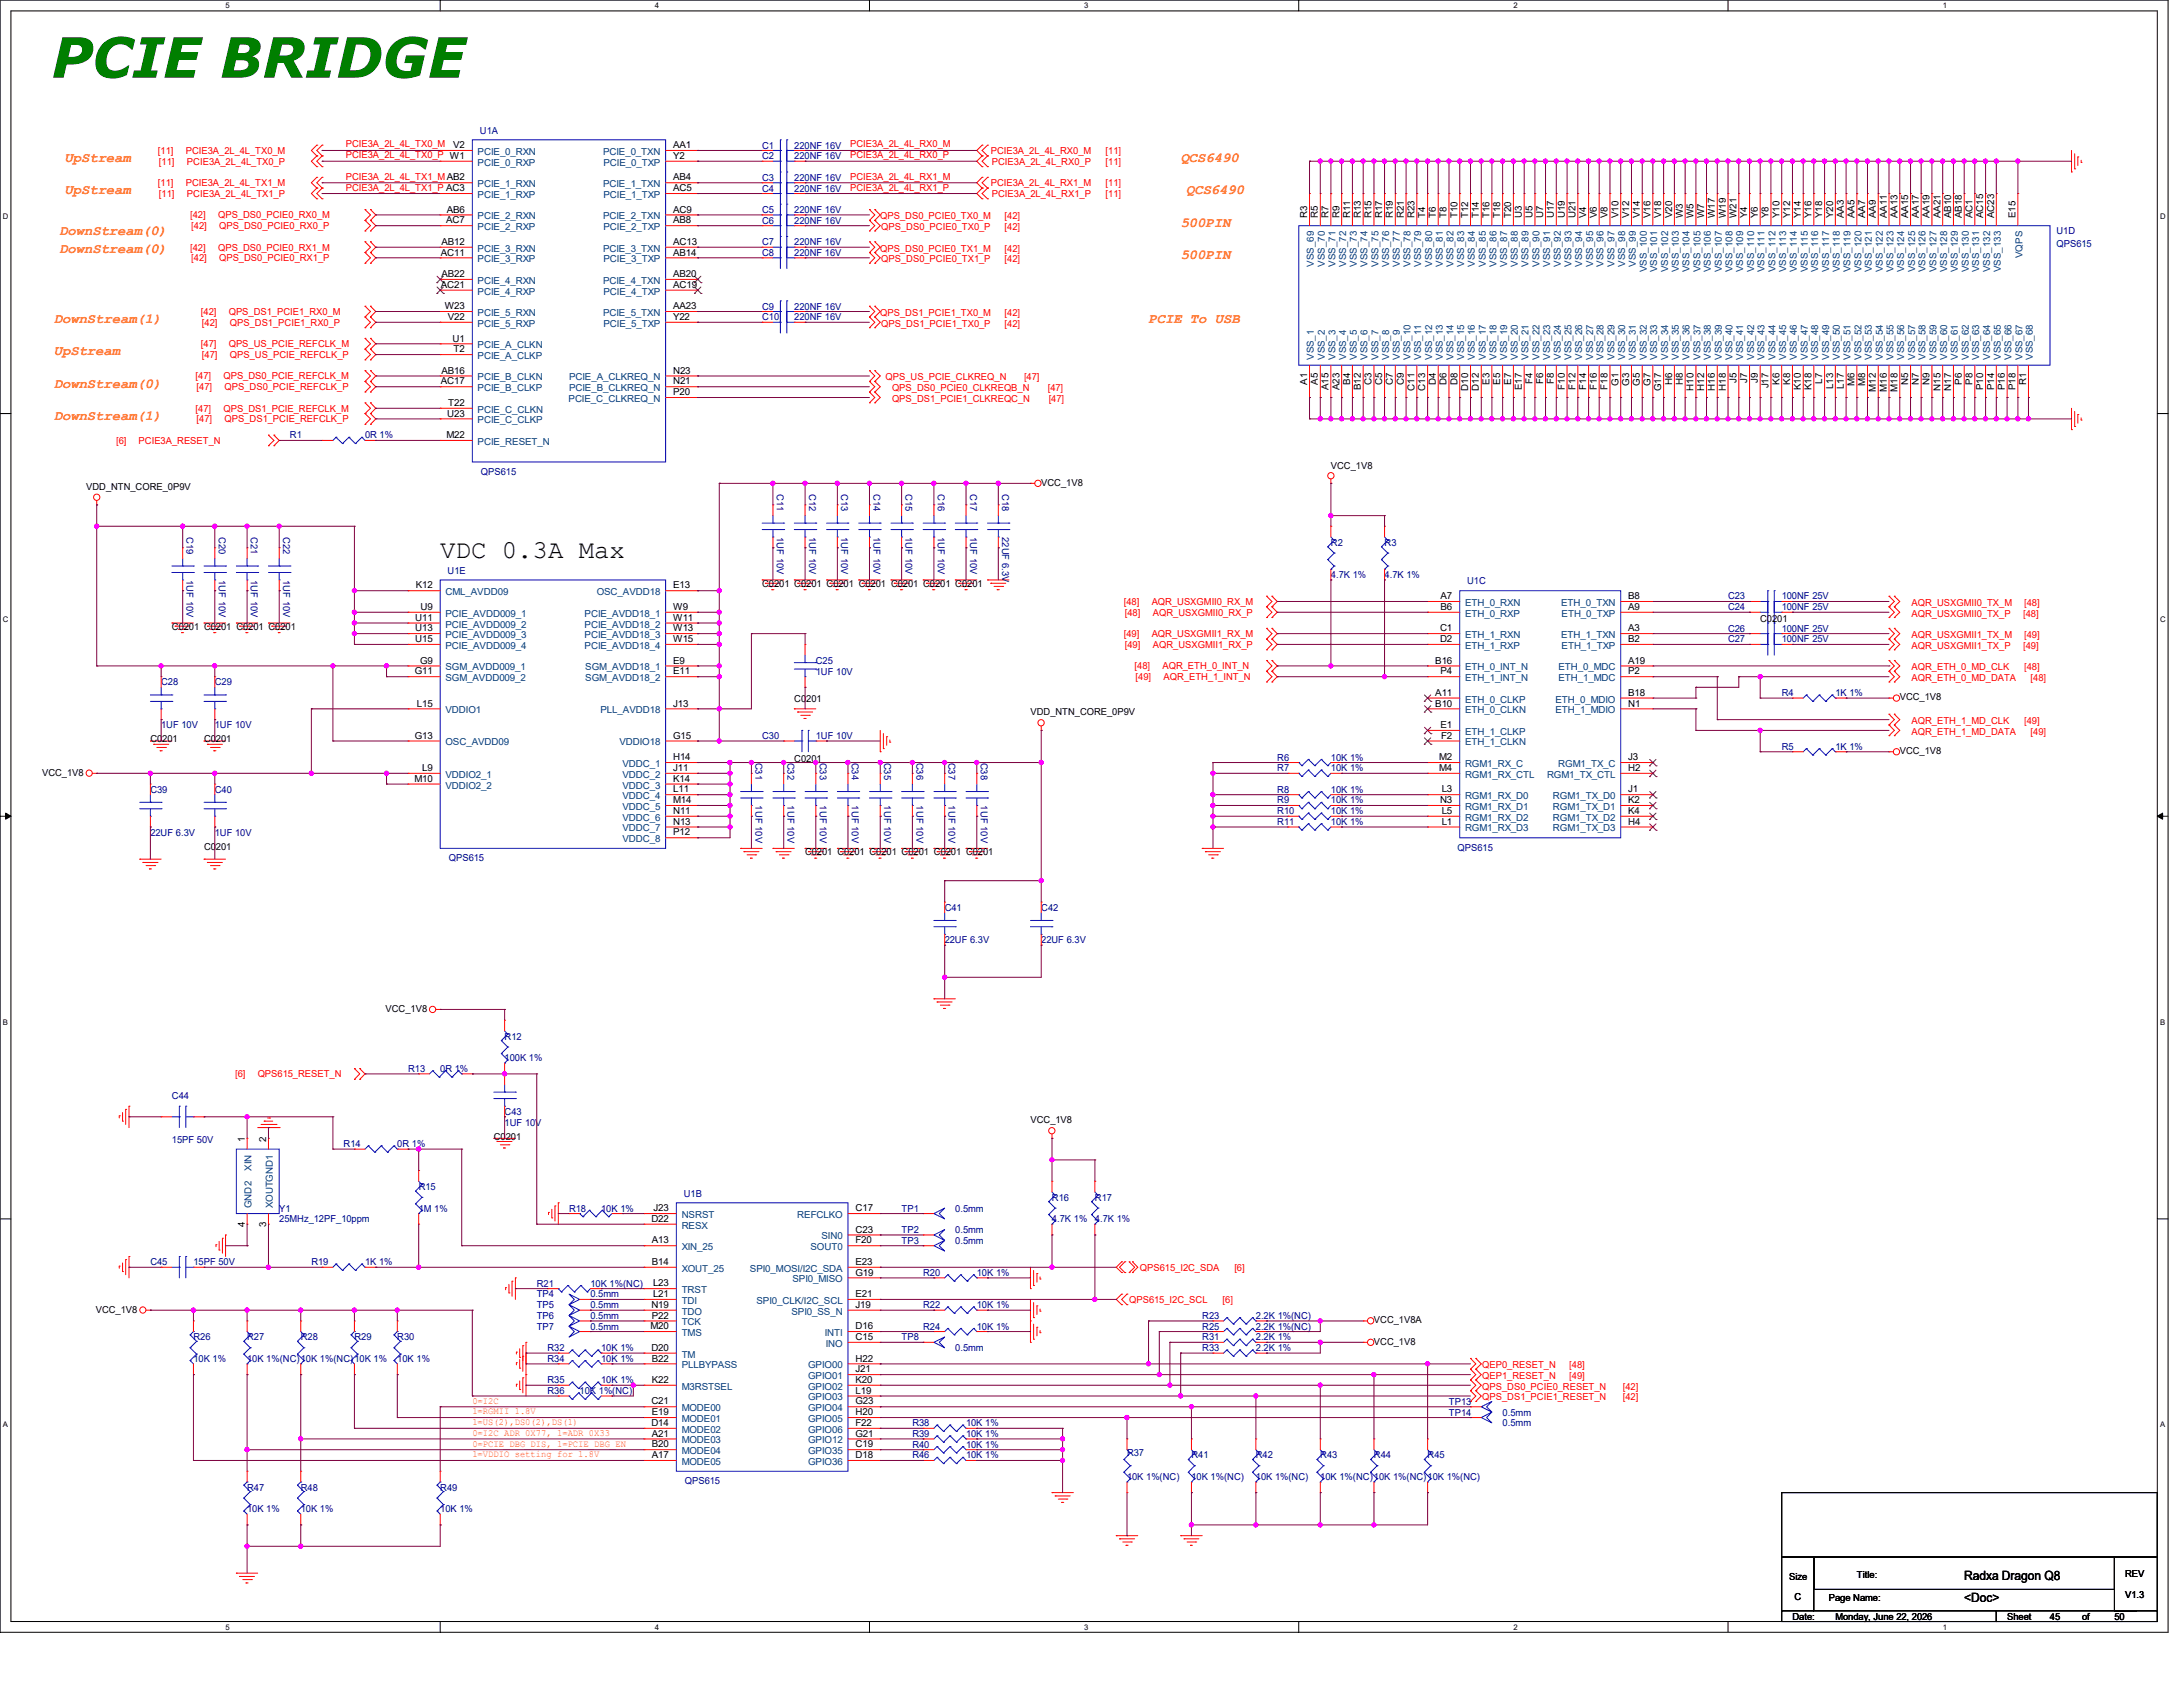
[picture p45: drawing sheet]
<svg xmlns="http://www.w3.org/2000/svg" width="558mm" height="431mm" viewBox="0 0 558 431" stroke-linecap="round" stroke-linejoin="round" font-family="sans-serif">
<defs><g id="words">
<text font-size="14.2" fill="#007f00" x="13.2" y="19.9">PCIE BRIDGE</text>
<text font-size="6.6" x="112.5" y="142.5">VDC 0.3A Max</text>
<g font-size="3.6" fill="#ff7f00">
<text x="16.5" y="41.4">UpStream</text>
<text x="301.8" y="41.4">QCS6490</text>
<text x="16.5" y="49.7">UpStream</text>
<text x="303.2" y="49.7">QCS6490</text>
<text x="301.8" y="57.9">500PIN</text>
<text x="15.2" y="60.1">DownStream(0)</text>
<text x="15.2" y="64.7">DownStream(0)</text>
<text x="301.8" y="66.1">500PIN</text>
<text x="13.8" y="82.5">DownStream(1)</text>
<text x="293.6" y="82.5">PCIE To USB</text>
<text x="13.8" y="90.8">UpStream</text>
<text x="13.8" y="99">DownStream(0)</text>
<text x="13.8" y="107.3">DownStream(1)</text>
</g>
<g font-size="3.3">
<text x="502.1" y="403.8">Radxa Dragon Q8</text>
<text x="502.1" y="409.3">&lt;Doc&gt;</text>
</g>
<g font-size="2.5" fill="#00007f">
<text x="122.7" y="34.1">U1A</text>
<text x="194.8" y="38">C1</text>
<text x="194.8" y="40.7">C2</text>
<text x="203" y="38">220NF 16V</text>
<text x="203" y="40.7">220NF 16V</text>
<text x="194.8" y="46.2">C3</text>
<text x="203" y="46.2">220NF 16V</text>
<text x="194.8" y="48.9">C4</text>
<text x="203" y="48.9">220NF 16V</text>
<text x="194.8" y="57.1">C6</text>
<text x="194.8" y="54.4">C5</text>
<text x="203" y="57.1">220NF 16V</text>
<text x="203" y="54.4">220NF 16V</text>
<text x="525.7" y="59.9">U1D</text>
<text x="194.8" y="65.4">C8</text>
<text x="194.8" y="62.7">C7</text>
<text x="203" y="65.4">220NF 16V</text>
<text x="203" y="62.7">220NF 16V</text>
<text x="525.7" y="63.2">QPS615</text>
<text x="194.8" y="81.8">C10</text>
<text x="194.8" y="79.1">C9</text>
<text x="203" y="81.8">220NF 16V</text>
<text x="203" y="79.1">220NF 16V</text>
<text x="74.1" y="112">R1</text>
<text x="93.3" y="112">0R 1%</text>
<text x="122.9" y="121.4">QPS615</text>
<text x="198.6" y="126.2" transform="rotate(90 198.6 126.2)">C11</text>
<text x="206.8" y="126.2" transform="rotate(90 206.8 126.2)">C12</text>
<text x="215" y="126.2" transform="rotate(90 215 126.2)">C13</text>
<text x="223.3" y="126.2" transform="rotate(90 223.3 126.2)">C14</text>
<text x="231.5" y="126.2" transform="rotate(90 231.5 126.2)">C15</text>
<text x="239.7" y="126.2" transform="rotate(90 239.7 126.2)">C16</text>
<text x="247.9" y="126.2" transform="rotate(90 247.9 126.2)">C17</text>
<text x="256.2" y="126.2" transform="rotate(90 256.2 126.2)">C18</text>
<text x="47.7" y="137.2" transform="rotate(90 47.7 137.2)">C19</text>
<text x="55.9" y="137.2" transform="rotate(90 55.9 137.2)">C20</text>
<text x="64.1" y="137.2" transform="rotate(90 64.1 137.2)">C21</text>
<text x="72.4" y="137.2" transform="rotate(90 72.4 137.2)">C22</text>
<text x="198.6" y="137.2" transform="rotate(90 198.6 137.2)">1UF 10V</text>
<text x="206.8" y="137.2" transform="rotate(90 206.8 137.2)">1UF 10V</text>
<text x="215" y="137.2" transform="rotate(90 215 137.2)">1UF 10V</text>
<text x="223.3" y="137.2" transform="rotate(90 223.3 137.2)">1UF 10V</text>
<text x="231.5" y="137.2" transform="rotate(90 231.5 137.2)">1UF 10V</text>
<text x="239.7" y="137.2" transform="rotate(90 239.7 137.2)">1UF 10V</text>
<text x="247.9" y="137.2" transform="rotate(90 247.9 137.2)">1UF 10V</text>
<text x="256.2" y="137.2" transform="rotate(90 256.2 137.2)">22UF 6.3V</text>
<text x="340.2" y="139.4">R2</text>
<text x="353.9" y="139.4">R3</text>
<text x="47.7" y="148.2" transform="rotate(90 47.7 148.2)">1UF 10V</text>
<text x="55.9" y="148.2" transform="rotate(90 55.9 148.2)">1UF 10V</text>
<text x="64.1" y="148.2" transform="rotate(90 64.1 148.2)">1UF 10V</text>
<text x="72.4" y="148.2" transform="rotate(90 72.4 148.2)">1UF 10V</text>
<text x="114.4" y="146.6">U1E</text>
<text x="340.2" y="147.7">4.7K 1%</text>
<text x="353.9" y="147.7">4.7K 1%</text>
<text x="375" y="149.3">U1C</text>
<text x="441.7" y="155.9">C24</text>
<text x="441.7" y="153.2">C23</text>
<text x="455.4" y="155.9">100NF 25V</text>
<text x="455.4" y="153.2">100NF 25V</text>
<text x="441.7" y="161.4">C26</text>
<text x="455.4" y="161.4">100NF 25V</text>
<text x="441.7" y="164.1">C27</text>
<text x="455.4" y="164.1">100NF 25V</text>
<text x="208.5" y="169.6">C25</text>
<text x="208.5" y="172.4">1UF 10V</text>
<text x="41.2" y="175.1">C28</text>
<text x="54.9" y="175.1">C29</text>
<text x="455.4" y="177.8">R4</text>
<text x="469.1" y="177.8">1K 1%</text>
<text x="41.2" y="186.1">1UF 10V</text>
<text x="54.9" y="186.1">1UF 10V</text>
<text x="194.8" y="188.8">C30</text>
<text x="208.5" y="188.8">1UF 10V</text>
<text x="455.4" y="191.6">R5</text>
<text x="469.1" y="191.6">1K 1%</text>
<text x="193.1" y="194.8" transform="rotate(90 193.1 194.8)">C31</text>
<text x="201.3" y="194.8" transform="rotate(90 201.3 194.8)">C32</text>
<text x="209.5" y="194.8" transform="rotate(90 209.5 194.8)">C33</text>
<text x="217.8" y="194.8" transform="rotate(90 217.8 194.8)">C34</text>
<text x="226" y="194.8" transform="rotate(90 226 194.8)">C35</text>
<text x="234.2" y="194.8" transform="rotate(90 234.2 194.8)">C36</text>
<text x="242.4" y="194.8" transform="rotate(90 242.4 194.8)">C37</text>
<text x="250.7" y="194.8" transform="rotate(90 250.7 194.8)">C38</text>
<text x="326.5" y="197.1">R7</text>
<text x="326.5" y="194.3">R6</text>
<text x="340.2" y="197.1">10K 1%</text>
<text x="340.2" y="194.3">10K 1%</text>
<text x="38.4" y="202.6">C39</text>
<text x="54.9" y="202.6">C40</text>
<text x="326.5" y="202.6">R8</text>
<text x="340.2" y="202.6">10K 1%</text>
<text x="193.1" y="205.8" transform="rotate(90 193.1 205.8)">1UF 10V</text>
<text x="201.3" y="205.8" transform="rotate(90 201.3 205.8)">1UF 10V</text>
<text x="209.5" y="205.8" transform="rotate(90 209.5 205.8)">1UF 10V</text>
<text x="217.8" y="205.8" transform="rotate(90 217.8 205.8)">1UF 10V</text>
<text x="226" y="205.8" transform="rotate(90 226 205.8)">1UF 10V</text>
<text x="234.2" y="205.8" transform="rotate(90 234.2 205.8)">1UF 10V</text>
<text x="242.4" y="205.8" transform="rotate(90 242.4 205.8)">1UF 10V</text>
<text x="250.7" y="205.8" transform="rotate(90 250.7 205.8)">1UF 10V</text>
<text x="326.5" y="208">R10</text>
<text x="326.5" y="205.3">R9</text>
<text x="340.2" y="205.3">10K 1%</text>
<text x="340.2" y="208">10K 1%</text>
<text x="38.4" y="213.5">22UF 6.3V</text>
<text x="54.9" y="213.5">1UF 10V</text>
<text x="326.5" y="210.8">R11</text>
<text x="340.2" y="210.8">10K 1%</text>
<text x="114.7" y="220.1">QPS615</text>
<text x="372.6" y="217.4">QPS615</text>
<text x="241.5" y="232.7">C41</text>
<text x="266.1" y="232.7">C42</text>
<text x="241.5" y="241">22UF 6.3V</text>
<text x="266.1" y="241">22UF 6.3V</text>
<text x="129" y="265.6">R12</text>
<text x="104.3" y="273.9">R13</text>
<text x="112.5" y="273.9">0R 1%</text>
<text x="129" y="271.1">100K 1%</text>
<text x="43.9" y="280.7">C44</text>
<text x="129" y="284.9">C43</text>
<text x="129" y="287.6">1UF 10V</text>
<text x="43.9" y="292">15PF 50V</text>
<text x="87.8" y="293.1">R14</text>
<text x="101.6" y="293.1">0R 1%</text>
<text x="107" y="304">R15</text>
<text x="174.8" y="305.7">U1B</text>
<text x="71.4" y="309.5">Y1</text>
<text x="107" y="309.5">1M 1%</text>
<text x="145.5" y="309.5">R18</text>
<text x="153.7" y="309.5">10K 1%</text>
<text x="230.5" y="309.5">TP1</text>
<text x="244.2" y="309.5">0.5mm</text>
<text x="268.9" y="306.8">R16</text>
<text x="279.9" y="306.8">R17</text>
<text x="71.4" y="312.3">25MHz_12PF_10ppm</text>
<text x="230.5" y="315">TP2</text>
<text x="230.5" y="317.8">TP3</text>
<text x="244.2" y="315">0.5mm</text>
<text x="244.2" y="317.8">0.5mm</text>
<text x="268.9" y="312.3">4.7K 1%</text>
<text x="279.9" y="312.3">4.7K 1%</text>
<text x="38.4" y="323.3">C45</text>
<text x="49.4" y="323.3">15PF 50V</text>
<text x="79.6" y="323.3">R19</text>
<text x="93.3" y="323.3">1K 1%</text>
<text x="137.2" y="328.7">R21</text>
<text x="150.9" y="328.7">10K 1%(NC)</text>
<text x="236" y="326">R20</text>
<text x="249.7" y="326">10K 1%</text>
<text x="137.2" y="331.5">TP4</text>
<text x="137.2" y="334.2">TP5</text>
<text x="150.9" y="331.5">0.5mm</text>
<text x="150.9" y="334.2">0.5mm</text>
<text x="236" y="334.2">R22</text>
<text x="249.7" y="334.2">10K 1%</text>
<text x="137.2" y="339.7">TP7</text>
<text x="137.2" y="337">TP6</text>
<text x="150.9" y="339.7">0.5mm</text>
<text x="150.9" y="337">0.5mm</text>
<text x="236" y="339.7">R24</text>
<text x="249.7" y="339.7">10K 1%</text>
<text x="307.3" y="339.7">R25</text>
<text x="307.3" y="337">R23</text>
<text x="321" y="339.7">2.2K 1%(NC)</text>
<text x="321" y="337">2.2K 1%(NC)</text>
<text x="49.4" y="342.4">R26</text>
<text x="49.4" y="347.9">10K 1%</text>
<text x="63.2" y="342.4">R27</text>
<text x="63.2" y="347.9">10K 1%(NC)10K 1%(NC)10K 1%</text>
<text x="76.9" y="342.4">R28</text>
<text x="90.6" y="342.4">R29</text>
<text x="101.6" y="342.4">R30</text>
<text x="101.6" y="347.9">10K 1%</text>
<text x="140" y="347.9">R34</text>
<text x="140" y="345.2">R32</text>
<text x="153.7" y="347.9">10K 1%</text>
<text x="153.7" y="345.2">10K 1%</text>
<text x="230.5" y="342.4">TP8</text>
<text x="244.2" y="345.2">0.5mm</text>
<text x="307.3" y="345.2">R33</text>
<text x="307.3" y="342.4">R31</text>
<text x="321" y="345.2">2.2K 1%</text>
<text x="321" y="342.4">2.2K 1%</text>
<text x="140" y="353.4">R35</text>
<text x="153.7" y="353.4">10K 1%</text>
<text x="140" y="356.1">R36</text>
<text x="148.2" y="356.1">10K 1%(NC)</text>
<text x="370.4" y="358.9">TP13</text>
<text x="233.2" y="364.4">R38</text>
<text x="246.9" y="364.4">10K 1%</text>
<text x="370.4" y="361.7">TP14</text>
<text x="384.1" y="364.4">0.5mm</text>
<text x="384.1" y="361.7">0.5mm</text>
<text x="233.2" y="367.2">R39</text>
<text x="233.2" y="369.9">R40</text>
<text x="246.9" y="367.2">10K 1%</text>
<text x="246.9" y="369.9">10K 1%</text>
<text x="233.2" y="372.6">R46</text>
<text x="246.9" y="372.6">10K 1%</text>
<text x="288.1" y="372.1">R37</text>
<text x="304.5" y="372.6">R41</text>
<text x="321" y="372.6">R42</text>
<text x="337.5" y="372.6">R43</text>
<text x="351.2" y="372.6">R44</text>
<text x="364.9" y="372.6">R45</text>
<text x="63.2" y="380.9">R47</text>
<text x="76.9" y="380.9">R48</text>
<text x="112.5" y="380.9">R49</text>
<text x="175" y="379.2">QPS615</text>
<text x="288.1" y="378.1">10K 1%(NC)</text>
<text x="304.5" y="378.1">10K 1%(NC)</text>
<text x="321" y="378.1">10K 1%(NC)</text>
<text x="337.5" y="378.1">10K 1%(NC)10K 1%(NC)10K 1%(NC)</text>
<text x="63.2" y="386.3">10K 1%</text>
<text x="76.9" y="386.3">10K 1%</text>
<text x="112.5" y="386.3">10K 1%</text>
</g>
<g font-size="2.5" fill="#f00">
<text x="40.4" y="39.3">[11]</text>
<text x="47.5" y="39.3">PCIE3A_2L_4L_TX0_M</text>
<text x="88.4" y="40.4">PCIE3A_2L_4L_TX0_P W1</text>
<text x="88.4" y="37.7">PCIE3A_2L_4L_TX0_M</text>
<text x="217.3" y="40.4">PCIE3A_2L_4L_RX0_P</text>
<text x="217.3" y="37.7">PCIE3A_2L_4L_RX0_M</text>
<text x="253.2" y="39.3">PCIE3A_2L_4L_RX0_M</text>
<text x="282.6" y="39.3">[11]</text>
<text x="40.4" y="47.5">[11]</text>
<text x="40.6" y="42.1">[11]</text>
<text x="47.5" y="47.5">PCIE3A_2L_4L_TX1_M</text>
<text x="47.8" y="42.1">PCIE3A_2L_4L_TX0_P</text>
<text x="88.4" y="45.9">PCIE3A_2L_4L_TX1_MAB2</text>
<text x="217.3" y="45.9">PCIE3A_2L_4L_RX1_M</text>
<text x="253.2" y="47.5">PCIE3A_2L_4L_RX1_M</text>
<text x="253.5" y="42.1">PCIE3A_2L_4L_RX0_P</text>
<text x="282.6" y="47.5">[11]</text>
<text x="282.6" y="42.1">[11]</text>
<text x="40.6" y="50.3">[11]</text>
<text x="47.8" y="50.3">PCIE3A_2L_4L_TX1_P</text>
<text x="88.4" y="48.7">PCIE3A_2L_4L_TX1_P AC3</text>
<text x="217.3" y="48.7">PCIE3A_2L_4L_RX1_P</text>
<text x="253.5" y="50.3">PCIE3A_2L_4L_RX1_P</text>
<text x="282.6" y="50.3">[11]</text>
<text x="48.6" y="55.8">[42]</text>
<text x="48.9" y="58.5">[42]</text>
<text x="55.8" y="55.8">QPS_DS0_PCIE0_RX0_M</text>
<text x="56" y="58.5">QPS_DS0_PCIE0_RX0_P</text>
<text x="225" y="56">QPS_DS0_PCIE0_TX0_M</text>
<text x="225.3" y="58.8">QPS_DS0_PCIE0_TX0_P</text>
<text x="256.8" y="56">[42]</text>
<text x="256.8" y="58.8">[42]</text>
<text x="48.6" y="64">[42]</text>
<text x="55.8" y="64">QPS_DS0_PCIE0_RX1_M</text>
<text x="225" y="64.3">QPS_DS0_PCIE0_TX1_M</text>
<text x="256.8" y="64.3">[42]</text>
<text x="48.9" y="66.8">[42]</text>
<text x="56" y="66.8">QPS_DS0_PCIE0_RX1_P</text>
<text x="225.3" y="67">QPS_DS0_PCIE0_TX1_P</text>
<text x="256.8" y="67">[42]</text>
<text x="51.4" y="80.5">[42]</text>
<text x="51.6" y="83.2">[42]</text>
<text x="58.5" y="80.5">QPS_DS1_PCIE1_RX0_M</text>
<text x="58.8" y="83.2">QPS_DS1_PCIE1_RX0_P</text>
<text x="225" y="80.7">QPS_DS1_PCIE1_TX0_M</text>
<text x="225.3" y="83.5">QPS_DS1_PCIE1_TX0_P</text>
<text x="256.8" y="80.7">[42]</text>
<text x="256.8" y="83.5">[42]</text>
<text x="51.4" y="88.7">[47]</text>
<text x="58.5" y="88.7">QPS_US_PCIE_REFCLK_M</text>
<text x="51.6" y="91.4">[47]</text>
<text x="58.8" y="91.4">QPS_US_PCIE_REFCLK_P</text>
<text x="50" y="96.9">[47]</text>
<text x="50.2" y="99.7">[47]</text>
<text x="57.1" y="96.9">QPS_DS0_PCIE_REFCLK_M</text>
<text x="57.4" y="99.7">QPS_DS0_PCIE_REFCLK_P</text>
<text x="226.4" y="97.2">QPS_US_PCIE_CLKREQ_N</text>
<text x="228" y="99.9">QPS_DS0_PCIE0_CLKREQB_N</text>
<text x="261.7" y="97.2">[47]</text>
<text x="267.8" y="99.9">[47]</text>
<text x="50" y="105.2">[47]</text>
<text x="50.2" y="107.9">[47]</text>
<text x="57.1" y="105.2">QPS_DS1_PCIE_REFCLK_M</text>
<text x="57.4" y="107.9">QPS_DS1_PCIE_REFCLK_P</text>
<text x="228" y="102.7">QPS_DS1_PCIE1_CLKREQC_N</text>
<text x="268.1" y="102.7">[47]</text>
<text x="29.7" y="113.4">[6]</text>
<text x="35.4" y="113.4">PCIE3A_RESET_N</text>
<text x="287.3" y="154.6">[48]</text>
<text x="294.4" y="154.6">AQR_USXGMII0_RX_M</text>
<text x="488.6" y="154.8">AQR_USXGMII0_TX_M</text>
<text x="517.4" y="154.8">[48]</text>
<text x="287.5" y="157.3">[48]</text>
<text x="294.7" y="157.3">AQR_USXGMII0_RX_P</text>
<text x="488.6" y="157.6">AQR_USXGMII0_TX_P</text>
<text x="517.1" y="157.6">[48]</text>
<text x="287.3" y="162.8">[49]</text>
<text x="287.5" y="165.5">[49]</text>
<text x="294.4" y="162.8">AQR_USXGMII1_RX_M</text>
<text x="294.7" y="165.5">AQR_USXGMII1_RX_P</text>
<text x="488.6" y="165.8">AQR_USXGMII1_TX_P</text>
<text x="488.6" y="163">AQR_USXGMII1_TX_M</text>
<text x="517.1" y="165.8">[49]</text>
<text x="517.4" y="163">[49]</text>
<text x="290" y="171">[48]</text>
<text x="290.3" y="173.7">[49]</text>
<text x="297.1" y="171">AQR_ETH_0_INT_N</text>
<text x="297.4" y="173.7">AQR_ETH_1_INT_N</text>
<text x="488.6" y="171.3">AQR_ETH_0_MD_CLK</text>
<text x="517.4" y="171.3">[48]</text>
<text x="488.6" y="174">AQR_ETH_0_MD_DATA</text>
<text x="519" y="174">[48]</text>
<text x="488.6" y="185">AQR_ETH_1_MD_CLK</text>
<text x="517.4" y="185">[49]</text>
<text x="488.6" y="187.7">AQR_ETH_1_MD_DATA</text>
<text x="519" y="187.7">[49]</text>
<text x="60.1" y="275.3">[6]</text>
<text x="65.9" y="275.3">QPS615_RESET_N</text>
<text x="291.4" y="324.6">QPS615_I2C_SDA</text>
<text x="315.5" y="324.6">[6]</text>
<text x="288.6" y="332.9">QPS615_I2C_SCL</text>
<text x="312.5" y="332.9">[6]</text>
<text x="378.9" y="349.6">QEP0_RESET_N</text>
<text x="378.9" y="352.3">QEP1_RESET_N</text>
<text x="401.1" y="349.6">[48]</text>
<text x="401.1" y="352.3">[49]</text>
<text x="378.9" y="357.8">QPS_DS1_PCIE1_RESET_N</text>
<text x="378.9" y="355">QPS_DS0_PCIE0_RESET_N</text>
<text x="414.8" y="357.8">[42]</text>
<text x="414.8" y="355">[42]</text>
</g>
<g font-size="2.5">
<text x="115.8" y="37.8">V2</text>
<text x="172" y="37.8">AA1</text>
<text x="172" y="40.6">Y2</text>
<text x="172" y="46.1">AB4</text>
<text x="172" y="48.9">AC5</text>
<text x="114" y="57.1">AC7</text>
<text x="114.2" y="54.3">AB6</text>
<text x="172" y="54.3">AC9</text>
<text x="172" y="57.1">AB8</text>
<text x="334.1" y="55.8" transform="rotate(-90 334.1 55.8)">R3</text>
<text x="336.9" y="55.8" transform="rotate(-90 336.9 55.8)">R5</text>
<text x="339.6" y="55.8" transform="rotate(-90 339.6 55.8)">R7</text>
<text x="342.3" y="55.8" transform="rotate(-90 342.3 55.8)">R9</text>
<text x="345.1" y="55.8" transform="rotate(-90 345.1 55.8)">R11</text>
<text x="347.9" y="55.8" transform="rotate(-90 347.9 55.8)">R13</text>
<text x="350.6" y="55.8" transform="rotate(-90 350.6 55.8)">R15</text>
<text x="353.3" y="55.8" transform="rotate(-90 353.3 55.8)">R17</text>
<text x="356.1" y="55.8" transform="rotate(-90 356.1 55.8)">R19</text>
<text x="358.8" y="55.8" transform="rotate(-90 358.8 55.8)">R21</text>
<text x="361.6" y="55.8" transform="rotate(-90 361.6 55.8)">R23</text>
<text x="364.3" y="55.8" transform="rotate(-90 364.3 55.8)">T4</text>
<text x="367" y="55.8" transform="rotate(-90 367 55.8)">T6</text>
<text x="369.8" y="55.8" transform="rotate(-90 369.8 55.8)">T8</text>
<text x="372.5" y="55.8" transform="rotate(-90 372.5 55.8)">T10</text>
<text x="375.3" y="55.8" transform="rotate(-90 375.3 55.8)">T12</text>
<text x="378" y="55.8" transform="rotate(-90 378 55.8)">T14</text>
<text x="380.7" y="55.8" transform="rotate(-90 380.7 55.8)">T16</text>
<text x="383.5" y="55.8" transform="rotate(-90 383.5 55.8)">T18</text>
<text x="386.2" y="55.8" transform="rotate(-90 386.2 55.8)">T20</text>
<text x="389" y="55.8" transform="rotate(-90 389 55.8)">U3</text>
<text x="391.8" y="55.8" transform="rotate(-90 391.8 55.8)">U5</text>
<text x="394.5" y="55.8" transform="rotate(-90 394.5 55.8)">U7</text>
<text x="397.2" y="55.8" transform="rotate(-90 397.2 55.8)">U17</text>
<text x="400" y="55.8" transform="rotate(-90 400 55.8)">U19</text>
<text x="402.7" y="55.8" transform="rotate(-90 402.7 55.8)">U21</text>
<text x="405.5" y="55.8" transform="rotate(-90 405.5 55.8)">V4</text>
<text x="408.2" y="55.8" transform="rotate(-90 408.2 55.8)">V6</text>
<text x="410.9" y="55.8" transform="rotate(-90 410.9 55.8)">V8</text>
<text x="413.7" y="55.8" transform="rotate(-90 413.7 55.8)">V10</text>
<text x="416.4" y="55.8" transform="rotate(-90 416.4 55.8)">V12</text>
<text x="419.2" y="55.8" transform="rotate(-90 419.2 55.8)">V14</text>
<text x="421.9" y="55.8" transform="rotate(-90 421.9 55.8)">V16</text>
<text x="424.6" y="55.8" transform="rotate(-90 424.6 55.8)">V18</text>
<text x="427.4" y="55.8" transform="rotate(-90 427.4 55.8)">V20</text>
<text x="430.1" y="55.8" transform="rotate(-90 430.1 55.8)">W3</text>
<text x="432.9" y="55.8" transform="rotate(-90 432.9 55.8)">W5</text>
<text x="435.6" y="55.8" transform="rotate(-90 435.6 55.8)">W7</text>
<text x="438.4" y="55.8" transform="rotate(-90 438.4 55.8)">W17</text>
<text x="441.1" y="55.8" transform="rotate(-90 441.1 55.8)">W19</text>
<text x="443.9" y="55.8" transform="rotate(-90 443.9 55.8)">W21</text>
<text x="446.6" y="55.8" transform="rotate(-90 446.6 55.8)">Y4</text>
<text x="449.3" y="55.8" transform="rotate(-90 449.3 55.8)">Y6</text>
<text x="452.1" y="55.8" transform="rotate(-90 452.1 55.8)">Y8</text>
<text x="454.8" y="55.8" transform="rotate(-90 454.8 55.8)">Y10</text>
<text x="457.6" y="55.8" transform="rotate(-90 457.6 55.8)">Y12</text>
<text x="460.3" y="55.8" transform="rotate(-90 460.3 55.8)">Y14</text>
<text x="463" y="55.8" transform="rotate(-90 463 55.8)">Y16</text>
<text x="465.8" y="55.8" transform="rotate(-90 465.8 55.8)">Y18</text>
<text x="468.5" y="55.8" transform="rotate(-90 468.5 55.8)">Y20</text>
<text x="471.3" y="55.8" transform="rotate(-90 471.3 55.8)">AA3</text>
<text x="474" y="55.8" transform="rotate(-90 474 55.8)">AA5</text>
<text x="476.8" y="55.8" transform="rotate(-90 476.8 55.8)">AA7</text>
<text x="479.5" y="55.8" transform="rotate(-90 479.5 55.8)">AA9</text>
<text x="482.3" y="55.8" transform="rotate(-90 482.3 55.8)">AA11</text>
<text x="485" y="55.8" transform="rotate(-90 485 55.8)">AA13</text>
<text x="487.8" y="55.8" transform="rotate(-90 487.8 55.8)">AA15</text>
<text x="490.5" y="55.8" transform="rotate(-90 490.5 55.8)">AA17</text>
<text x="493.2" y="55.8" transform="rotate(-90 493.2 55.8)">AA19</text>
<text x="496" y="55.8" transform="rotate(-90 496 55.8)">AA21</text>
<text x="498.7" y="55.8" transform="rotate(-90 498.7 55.8)">AB10</text>
<text x="501.5" y="55.8" transform="rotate(-90 501.5 55.8)">AB18</text>
<text x="504.2" y="55.8" transform="rotate(-90 504.2 55.8)">AC1</text>
<text x="506.9" y="55.8" transform="rotate(-90 506.9 55.8)">AC15</text>
<text x="509.7" y="55.8" transform="rotate(-90 509.7 55.8)">AC23</text>
<text x="515.2" y="55.8" transform="rotate(-90 515.2 55.8)">E15</text>
<text x="112.7" y="65.3">AC11</text>
<text x="112.8" y="62.6">AB12</text>
<text x="172" y="62.6">AC13</text>
<text x="172" y="65.3">AB14</text>
<text x="112.8" y="70.8">AB22</text>
<text x="172" y="70.8">AB20</text>
<text x="112.7" y="73.5">AC21</text>
<text x="172" y="73.5">AC19</text>
<text x="113.7" y="79">W23</text>
<text x="114.5" y="81.7">V22</text>
<text x="172" y="79">AA23</text>
<text x="172" y="81.7">Y22</text>
<text x="115.7" y="87.2">U1</text>
<text x="116" y="90">T2</text>
<text x="112.8" y="95.5">AB16</text>
<text x="172" y="95.5">N23</text>
<text x="112.7" y="98.2">AC17</text>
<text x="172" y="98.2">N21</text>
<text x="172" y="101">P20</text>
<text x="334.1" y="98.3" transform="rotate(-90 334.1 98.3)">A1</text>
<text x="336.9" y="98.3" transform="rotate(-90 336.9 98.3)">A5</text>
<text x="339.6" y="99.7" transform="rotate(-90 339.6 99.7)">A15</text>
<text x="342.3" y="99.7" transform="rotate(-90 342.3 99.7)">A23</text>
<text x="345.1" y="98.3" transform="rotate(-90 345.1 98.3)">B4</text>
<text x="347.9" y="99.7" transform="rotate(-90 347.9 99.7)">B12</text>
<text x="350.6" y="98.4" transform="rotate(-90 350.6 98.4)">C3</text>
<text x="353.3" y="98.4" transform="rotate(-90 353.3 98.4)">C5</text>
<text x="356.1" y="98.4" transform="rotate(-90 356.1 98.4)">C7</text>
<text x="358.8" y="98.4" transform="rotate(-90 358.8 98.4)">C9</text>
<text x="361.6" y="99.8" transform="rotate(-90 361.6 99.8)">C11</text>
<text x="364.3" y="99.8" transform="rotate(-90 364.3 99.8)">C13</text>
<text x="367" y="98.4" transform="rotate(-90 367 98.4)">D4</text>
<text x="369.8" y="98.4" transform="rotate(-90 369.8 98.4)">D6</text>
<text x="372.5" y="98.4" transform="rotate(-90 372.5 98.4)">D8</text>
<text x="375.3" y="99.8" transform="rotate(-90 375.3 99.8)">D10</text>
<text x="378" y="99.8" transform="rotate(-90 378 99.8)">D12</text>
<text x="380.7" y="98.3" transform="rotate(-90 380.7 98.3)">E3</text>
<text x="383.5" y="98.3" transform="rotate(-90 383.5 98.3)">E5</text>
<text x="386.2" y="98.3" transform="rotate(-90 386.2 98.3)">E7</text>
<text x="389" y="99.7" transform="rotate(-90 389 99.7)">E17</text>
<text x="391.8" y="98.1" transform="rotate(-90 391.8 98.1)">F4</text>
<text x="394.5" y="98.1" transform="rotate(-90 394.5 98.1)">F6</text>
<text x="397.2" y="98.1" transform="rotate(-90 397.2 98.1)">F8</text>
<text x="400" y="99.5" transform="rotate(-90 400 99.5)">F10</text>
<text x="402.7" y="99.5" transform="rotate(-90 402.7 99.5)">F12</text>
<text x="405.5" y="99.5" transform="rotate(-90 405.5 99.5)">F14</text>
<text x="408.2" y="99.5" transform="rotate(-90 408.2 99.5)">F16</text>
<text x="410.9" y="99.5" transform="rotate(-90 410.9 99.5)">F18</text>
<text x="413.7" y="98.6" transform="rotate(-90 413.7 98.6)">G1</text>
<text x="416.4" y="98.6" transform="rotate(-90 416.4 98.6)">G3</text>
<text x="419.2" y="98.6" transform="rotate(-90 419.2 98.6)">G5</text>
<text x="421.9" y="98.6" transform="rotate(-90 421.9 98.6)">G7</text>
<text x="424.6" y="99.9" transform="rotate(-90 424.6 99.9)">G17</text>
<text x="427.4" y="98.4" transform="rotate(-90 427.4 98.4)">H6</text>
<text x="430.1" y="98.4" transform="rotate(-90 430.1 98.4)">H8</text>
<text x="432.9" y="99.8" transform="rotate(-90 432.9 99.8)">H10</text>
<text x="435.6" y="99.8" transform="rotate(-90 435.6 99.8)">H12</text>
<text x="438.4" y="99.8" transform="rotate(-90 438.4 99.8)">H16</text>
<text x="441.1" y="99.8" transform="rotate(-90 441.1 99.8)">H18</text>
<text x="443.9" y="97.8" transform="rotate(-90 443.9 97.8)">J5</text>
<text x="446.6" y="97.8" transform="rotate(-90 446.6 97.8)">J7</text>
<text x="449.3" y="97.8" transform="rotate(-90 449.3 97.8)">J9</text>
<text x="452.1" y="99.2" transform="rotate(-90 452.1 99.2)">J17</text>
<text x="454.8" y="98.3" transform="rotate(-90 454.8 98.3)">K6</text>
<text x="457.6" y="98.3" transform="rotate(-90 457.6 98.3)">K8</text>
<text x="460.3" y="99.7" transform="rotate(-90 460.3 99.7)">K10</text>
<text x="463" y="99.7" transform="rotate(-90 463 99.7)">K18</text>
<text x="465.8" y="98" transform="rotate(-90 465.8 98)">L7</text>
<text x="468.5" y="99.4" transform="rotate(-90 468.5 99.4)">L13</text>
<text x="471.3" y="99.4" transform="rotate(-90 471.3 99.4)">L17</text>
<text x="474" y="98.7" transform="rotate(-90 474 98.7)">M6</text>
<text x="476.8" y="98.7" transform="rotate(-90 476.8 98.7)">M8</text>
<text x="479.5" y="100.1" transform="rotate(-90 479.5 100.1)">M12</text>
<text x="482.3" y="100.1" transform="rotate(-90 482.3 100.1)">M16</text>
<text x="485" y="100.1" transform="rotate(-90 485 100.1)">M18</text>
<text x="487.8" y="98.4" transform="rotate(-90 487.8 98.4)">N5</text>
<text x="490.5" y="98.4" transform="rotate(-90 490.5 98.4)">N7</text>
<text x="493.2" y="98.4" transform="rotate(-90 493.2 98.4)">N9</text>
<text x="496" y="99.8" transform="rotate(-90 496 99.8)">N15</text>
<text x="498.7" y="99.8" transform="rotate(-90 498.7 99.8)">N17</text>
<text x="501.5" y="98.3" transform="rotate(-90 501.5 98.3)">P6</text>
<text x="504.2" y="98.3" transform="rotate(-90 504.2 98.3)">P8</text>
<text x="506.9" y="99.7" transform="rotate(-90 506.9 99.7)">P10</text>
<text x="509.7" y="99.7" transform="rotate(-90 509.7 99.7)">P14</text>
<text x="512.4" y="99.7" transform="rotate(-90 512.4 99.7)">P16</text>
<text x="515.2" y="99.7" transform="rotate(-90 515.2 99.7)">P18</text>
<text x="517.9" y="98.4" transform="rotate(-90 517.9 98.4)">R1</text>
<text x="114.3" y="106.4">U23</text>
<text x="114.6" y="103.7">T22</text>
<text x="114.1" y="111.9">M22</text>
<text x="340.2" y="119.7">VCC_1V8</text>
<text x="22" y="125.2">VDD_NTN_CORE_0P9V</text>
<text x="266.1" y="124.1">VCC_1V8</text>
<text x="194.8" y="149.9">C0201 C0201 C0201 C0201 C0201 C0201 C0201</text>
<text x="106.3" y="150.3">K12</text>
<text x="107.5" y="155.8">U9</text>
<text x="172" y="150.3">E13</text>
<text x="172" y="155.8">W9</text>
<text x="368.2" y="153.1">A7</text>
<text x="368.2" y="155.8">B6</text>
<text x="416.2" y="153.1">B8</text>
<text x="416.2" y="155.8">A9</text>
<text x="43.9" y="160.9">C0201 C0201 C0201 C0201</text>
<text x="106.1" y="158.6">U11</text>
<text x="106.1" y="161.3">U13</text>
<text x="172" y="158.6">W11</text>
<text x="172" y="161.3">W13</text>
<text x="368.1" y="161.3">C1</text>
<text x="416.2" y="161.3">A3</text>
<text x="449.9" y="158.9">C0201</text>
<text x="106.1" y="164">U15</text>
<text x="172" y="164">W15</text>
<text x="368.1" y="164">D2</text>
<text x="416.2" y="164">B2</text>
<text x="106" y="172.3">G11</text>
<text x="107.4" y="169.5">G9</text>
<text x="172" y="169.5">E9</text>
<text x="172" y="172.3">E11</text>
<text x="366.9" y="169.5">B16</text>
<text x="368.2" y="172.3">P4</text>
<text x="416.2" y="169.5">A19</text>
<text x="416.2" y="172.3">P2</text>
<text x="203" y="179.2">C0201</text>
<text x="366.9" y="177.8">A11</text>
<text x="416.2" y="177.8">B18</text>
<text x="485.6" y="178.9">VCC_1V8</text>
<text x="106.6" y="180.5">L15</text>
<text x="172" y="180.5">J13</text>
<text x="263.4" y="182.8">VDD_NTN_CORE_0P9V</text>
<text x="366.9" y="180.5">B10</text>
<text x="416.2" y="180.5">N1</text>
<text x="38.4" y="189.7">C0201</text>
<text x="52.2" y="189.7">C0201</text>
<text x="106" y="188.7">G13</text>
<text x="172" y="188.7">G15</text>
<text x="368.2" y="186">E1</text>
<text x="368.4" y="188.7">F2</text>
<text x="107.9" y="197">L9</text>
<text x="172" y="194.2">H14</text>
<text x="172" y="197">J11</text>
<text x="203" y="194.6">C0201</text>
<text x="367.9" y="194.2">M2</text>
<text x="367.9" y="197">M4</text>
<text x="416.2" y="194.2">J3</text>
<text x="416.2" y="197">H2</text>
<text x="485.6" y="192.7">VCC_1V8</text>
<text x="10.8" y="198.2">VCC_1V8</text>
<text x="105.9" y="199.7">M10</text>
<text x="172" y="199.7">K14</text>
<text x="172" y="202.4">L11</text>
<text x="368.5" y="202.4">L3</text>
<text x="416.2" y="202.4">J1</text>
<text x="172" y="205.2">M14</text>
<text x="172" y="207.9">N11</text>
<text x="368.1" y="205.2">N3</text>
<text x="368.5" y="207.9">L5</text>
<text x="416.2" y="205.2">K2</text>
<text x="416.2" y="207.9">K4</text>
<text x="172" y="210.7">N13</text>
<text x="172" y="213.4">P12</text>
<text x="368.5" y="210.7">L1</text>
<text x="416.2" y="210.7">H4</text>
<text x="52.2" y="217.1">C0201</text>
<text x="205.8" y="218.4">C0201 C0201 C0201 C0201 C0201 C0201</text>
<text x="98.6" y="258.5">VCC_1V8</text>
<text x="263.4" y="287">VCC_1V8</text>
<text x="62.6" y="291.7" transform="rotate(-90 62.6 291.7)">1</text>
<text x="68" y="291.7" transform="rotate(-90 68 291.7)">2</text>
<text x="126.2" y="291.2">C0201</text>
<text x="167" y="309.5">J23</text>
<text x="218.7" y="309.5">C17</text>
<text x="62.6" y="313.4" transform="rotate(-90 62.6 313.4)">4</text>
<text x="68" y="313.4" transform="rotate(-90 68 313.4)">3</text>
<text x="166.5" y="312.2">D22</text>
<text x="166.6" y="317.7">A13</text>
<text x="218.7" y="314.9">C23</text>
<text x="218.7" y="317.7">F20</text>
<text x="166.6" y="323.2">B14</text>
<text x="218.7" y="323.2">E23</text>
<text x="166.9" y="328.6">L23</text>
<text x="218.7" y="325.9">G19</text>
<text x="24.5" y="335.3">VCC_1V8</text>
<text x="166.5" y="334.1">N19</text>
<text x="166.9" y="331.4">L21</text>
<text x="218.7" y="331.4">E21</text>
<text x="218.7" y="334.1">J19</text>
<text x="166.3" y="339.6">M20</text>
<text x="166.6" y="336.9">P22</text>
<text x="218.7" y="339.6">D16</text>
<text x="351.2" y="338.1">VCC_1V8A</text>
<text x="166.5" y="345.1">D20</text>
<text x="166.6" y="347.9">B22</text>
<text x="218.7" y="342.3">C15</text>
<text x="218.7" y="347.9">H22</text>
<text x="351.2" y="343.5">VCC_1V8</text>
<text x="166.6" y="353.3">K22</text>
<text x="218.7" y="350.6">J21</text>
<text x="218.7" y="353.3">K20</text>
<text x="166.5" y="358.8">C21</text>
<text x="218.7" y="356.1">L19</text>
<text x="218.7" y="358.8">G23</text>
<text x="166.5" y="364.3">D14</text>
<text x="166.6" y="361.6">E19</text>
<text x="218.7" y="361.6">H20</text>
<text x="218.7" y="364.3">F22</text>
<text x="166.6" y="367">A21</text>
<text x="166.6" y="369.8">B20</text>
<text x="218.7" y="367">G21</text>
<text x="218.7" y="369.8">C19</text>
<text x="166.6" y="372.5">A17</text>
<text x="218.7" y="372.5">D18</text>
<text x="457.3" y="403.6">Size</text>
<text x="474.6" y="403.1">Title:</text>
<text x="543.2" y="402.8">REV</text>
<text x="458.2" y="413.8">Date:</text>
<text x="458.7" y="408.9">C</text>
<text x="467.5" y="409.1">Page Name:</text>
<text x="469.1" y="413.8">Monday, June 22, 2026</text>
<text x="513" y="413.8">Sheet</text>
<text x="524" y="413.8">45</text>
<text x="532.2" y="413.8">of</text>
<text x="540.5" y="413.8">50</text>
<text x="543.2" y="408.3">V1.3</text>
</g>
<g font-size="2.5" fill="#003f7f">
<text x="122.1" y="39.6">PCIE_0_RXN</text>
<text x="154.1" y="39.6">PCIE_0_TXN</text>
<text x="122.1" y="42.3">PCIE_0_RXP</text>
<text x="122.1" y="47.8">PCIE_1_RXN</text>
<text x="154.1" y="47.8">PCIE_1_TXN</text>
<text x="154.3" y="42.3">PCIE_0_TXP</text>
<text x="122.1" y="50.6">PCIE_1_RXP</text>
<text x="154.3" y="50.6">PCIE_1_TXP</text>
<text x="122.1" y="56">PCIE_2_RXN</text>
<text x="122.1" y="58.8">PCIE_2_RXP</text>
<text x="154.1" y="56">PCIE_2_TXN</text>
<text x="154.3" y="58.8">PCIE_2_TXP</text>
<text x="122.1" y="64.3">PCIE_3_RXN</text>
<text x="154.1" y="64.3">PCIE_3_TXN</text>
<text x="516.9" y="65.9" transform="rotate(-90 516.9 65.9)">VQPS</text>
<text x="122.1" y="67">PCIE_3_RXP</text>
<text x="154.3" y="67">PCIE_3_TXP</text>
<text x="335.9" y="68.2" transform="rotate(-90 335.9 68.2)">VSS_69</text>
<text x="338.6" y="68.2" transform="rotate(-90 338.6 68.2)">VSS_70</text>
<text x="341.3" y="68.2" transform="rotate(-90 341.3 68.2)">VSS_71</text>
<text x="344.1" y="68.2" transform="rotate(-90 344.1 68.2)">VSS_72</text>
<text x="346.8" y="68.2" transform="rotate(-90 346.8 68.2)">VSS_73</text>
<text x="349.6" y="68.2" transform="rotate(-90 349.6 68.2)">VSS_74</text>
<text x="352.3" y="68.2" transform="rotate(-90 352.3 68.2)">VSS_75</text>
<text x="355" y="68.2" transform="rotate(-90 355 68.2)">VSS_76</text>
<text x="357.8" y="68.2" transform="rotate(-90 357.8 68.2)">VSS_77</text>
<text x="360.6" y="68.2" transform="rotate(-90 360.6 68.2)">VSS_78</text>
<text x="363.3" y="68.2" transform="rotate(-90 363.3 68.2)">VSS_79</text>
<text x="366.1" y="68.2" transform="rotate(-90 366.1 68.2)">VSS_80</text>
<text x="368.8" y="68.2" transform="rotate(-90 368.8 68.2)">VSS_81</text>
<text x="371.5" y="68.2" transform="rotate(-90 371.5 68.2)">VSS_82</text>
<text x="374.3" y="68.2" transform="rotate(-90 374.3 68.2)">VSS_83</text>
<text x="377" y="68.2" transform="rotate(-90 377 68.2)">VSS_84</text>
<text x="379.8" y="68.2" transform="rotate(-90 379.8 68.2)">VSS_85</text>
<text x="382.5" y="68.2" transform="rotate(-90 382.5 68.2)">VSS_86</text>
<text x="385.2" y="68.2" transform="rotate(-90 385.2 68.2)">VSS_87</text>
<text x="388" y="68.2" transform="rotate(-90 388 68.2)">VSS_88</text>
<text x="390.7" y="68.2" transform="rotate(-90 390.7 68.2)">VSS_89</text>
<text x="393.5" y="68.2" transform="rotate(-90 393.5 68.2)">VSS_90</text>
<text x="396.2" y="68.2" transform="rotate(-90 396.2 68.2)">VSS_91</text>
<text x="398.9" y="68.2" transform="rotate(-90 398.9 68.2)">VSS_92</text>
<text x="401.7" y="68.2" transform="rotate(-90 401.7 68.2)">VSS_93</text>
<text x="404.5" y="68.2" transform="rotate(-90 404.5 68.2)">VSS_94</text>
<text x="407.2" y="68.2" transform="rotate(-90 407.2 68.2)">VSS_95</text>
<text x="409.9" y="68.2" transform="rotate(-90 409.9 68.2)">VSS_96</text>
<text x="412.7" y="68.2" transform="rotate(-90 412.7 68.2)">VSS_97</text>
<text x="415.4" y="68.2" transform="rotate(-90 415.4 68.2)">VSS_98</text>
<text x="418.2" y="68.2" transform="rotate(-90 418.2 68.2)">VSS_99</text>
<text x="420.9" y="69.6" transform="rotate(-90 420.9 69.6)">VSS_100</text>
<text x="423.6" y="69.6" transform="rotate(-90 423.6 69.6)">VSS_101</text>
<text x="426.4" y="69.6" transform="rotate(-90 426.4 69.6)">VSS_102</text>
<text x="429.1" y="69.6" transform="rotate(-90 429.1 69.6)">VSS_103</text>
<text x="431.9" y="69.6" transform="rotate(-90 431.9 69.6)">VSS_104</text>
<text x="434.6" y="69.6" transform="rotate(-90 434.6 69.6)">VSS_105</text>
<text x="437.3" y="69.6" transform="rotate(-90 437.3 69.6)">VSS_106</text>
<text x="440.1" y="69.6" transform="rotate(-90 440.1 69.6)">VSS_107</text>
<text x="442.8" y="69.6" transform="rotate(-90 442.8 69.6)">VSS_108</text>
<text x="445.6" y="69.6" transform="rotate(-90 445.6 69.6)">VSS_109</text>
<text x="448.4" y="69.6" transform="rotate(-90 448.4 69.6)">VSS_110</text>
<text x="451.1" y="69.6" transform="rotate(-90 451.1 69.6)">VSS_111</text>
<text x="453.8" y="69.6" transform="rotate(-90 453.8 69.6)">VSS_112</text>
<text x="456.6" y="69.6" transform="rotate(-90 456.6 69.6)">VSS_113</text>
<text x="459.3" y="69.6" transform="rotate(-90 459.3 69.6)">VSS_114</text>
<text x="462.1" y="69.6" transform="rotate(-90 462.1 69.6)">VSS_115</text>
<text x="464.8" y="69.6" transform="rotate(-90 464.8 69.6)">VSS_116</text>
<text x="467.5" y="69.6" transform="rotate(-90 467.5 69.6)">VSS_117</text>
<text x="470.3" y="69.6" transform="rotate(-90 470.3 69.6)">VSS_118</text>
<text x="473" y="69.6" transform="rotate(-90 473 69.6)">VSS_119</text>
<text x="475.8" y="69.6" transform="rotate(-90 475.8 69.6)">VSS_120</text>
<text x="478.5" y="69.6" transform="rotate(-90 478.5 69.6)">VSS_121</text>
<text x="481.2" y="69.6" transform="rotate(-90 481.2 69.6)">VSS_122</text>
<text x="484" y="69.6" transform="rotate(-90 484 69.6)">VSS_123</text>
<text x="486.7" y="69.6" transform="rotate(-90 486.7 69.6)">VSS_124</text>
<text x="489.5" y="69.6" transform="rotate(-90 489.5 69.6)">VSS_125</text>
<text x="492.2" y="69.6" transform="rotate(-90 492.2 69.6)">VSS_126</text>
<text x="495" y="69.6" transform="rotate(-90 495 69.6)">VSS_127</text>
<text x="497.7" y="69.6" transform="rotate(-90 497.7 69.6)">VSS_128</text>
<text x="500.5" y="69.6" transform="rotate(-90 500.5 69.6)">VSS_129</text>
<text x="503.2" y="69.6" transform="rotate(-90 503.2 69.6)">VSS_130</text>
<text x="505.9" y="69.6" transform="rotate(-90 505.9 69.6)">VSS_131</text>
<text x="508.7" y="69.6" transform="rotate(-90 508.7 69.6)">VSS_132</text>
<text x="511.4" y="69.6" transform="rotate(-90 511.4 69.6)">VSS_133</text>
<text x="122.1" y="72.5">PCIE_4_RXN</text>
<text x="122.1" y="75.3">PCIE_4_RXP</text>
<text x="154.1" y="72.5">PCIE_4_TXN</text>
<text x="154.3" y="75.3">PCIE_4_TXP</text>
<text x="122.1" y="80.7">PCIE_5_RXN</text>
<text x="122.1" y="83.5">PCIE_5_RXP</text>
<text x="154.1" y="80.7">PCIE_5_TXN</text>
<text x="154.3" y="83.5">PCIE_5_TXP</text>
<text x="122.1" y="89">PCIE_A_CLKN</text>
<text x="122.1" y="91.7">PCIE_A_CLKP</text>
<text x="335.9" y="91.9" transform="rotate(-90 335.9 91.9)">VSS_1</text>
<text x="338.6" y="91.9" transform="rotate(-90 338.6 91.9)">VSS_2</text>
<text x="341.3" y="91.9" transform="rotate(-90 341.3 91.9)">VSS_3</text>
<text x="344.1" y="91.9" transform="rotate(-90 344.1 91.9)">VSS_4</text>
<text x="346.8" y="91.9" transform="rotate(-90 346.8 91.9)">VSS_5</text>
<text x="349.6" y="91.9" transform="rotate(-90 349.6 91.9)">VSS_6</text>
<text x="352.3" y="91.9" transform="rotate(-90 352.3 91.9)">VSS_7</text>
<text x="355" y="91.9" transform="rotate(-90 355 91.9)">VSS_8</text>
<text x="357.8" y="91.9" transform="rotate(-90 357.8 91.9)">VSS_9</text>
<text x="360.6" y="91.9" transform="rotate(-90 360.6 91.9)">VSS_10</text>
<text x="363.3" y="91.9" transform="rotate(-90 363.3 91.9)">VSS_11</text>
<text x="366.1" y="91.9" transform="rotate(-90 366.1 91.9)">VSS_12</text>
<text x="368.8" y="91.9" transform="rotate(-90 368.8 91.9)">VSS_13</text>
<text x="371.5" y="91.9" transform="rotate(-90 371.5 91.9)">VSS_14</text>
<text x="374.3" y="91.9" transform="rotate(-90 374.3 91.9)">VSS_15</text>
<text x="377" y="91.9" transform="rotate(-90 377 91.9)">VSS_16</text>
<text x="379.8" y="91.9" transform="rotate(-90 379.8 91.9)">VSS_17</text>
<text x="382.5" y="91.9" transform="rotate(-90 382.5 91.9)">VSS_18</text>
<text x="385.2" y="91.9" transform="rotate(-90 385.2 91.9)">VSS_19</text>
<text x="388" y="91.9" transform="rotate(-90 388 91.9)">VSS_20</text>
<text x="390.7" y="91.9" transform="rotate(-90 390.7 91.9)">VSS_21</text>
<text x="393.5" y="91.9" transform="rotate(-90 393.5 91.9)">VSS_22</text>
<text x="396.2" y="91.9" transform="rotate(-90 396.2 91.9)">VSS_23</text>
<text x="398.9" y="91.9" transform="rotate(-90 398.9 91.9)">VSS_24</text>
<text x="401.7" y="91.9" transform="rotate(-90 401.7 91.9)">VSS_25</text>
<text x="404.5" y="91.9" transform="rotate(-90 404.5 91.9)">VSS_26</text>
<text x="407.2" y="91.9" transform="rotate(-90 407.2 91.9)">VSS_27</text>
<text x="409.9" y="91.9" transform="rotate(-90 409.9 91.9)">VSS_28</text>
<text x="412.7" y="91.9" transform="rotate(-90 412.7 91.9)">VSS_29</text>
<text x="415.4" y="91.9" transform="rotate(-90 415.4 91.9)">VSS_30</text>
<text x="418.2" y="91.9" transform="rotate(-90 418.2 91.9)">VSS_31</text>
<text x="420.9" y="91.9" transform="rotate(-90 420.9 91.9)">VSS_32</text>
<text x="423.6" y="91.9" transform="rotate(-90 423.6 91.9)">VSS_33</text>
<text x="426.4" y="91.9" transform="rotate(-90 426.4 91.9)">VSS_34</text>
<text x="429.1" y="91.9" transform="rotate(-90 429.1 91.9)">VSS_35</text>
<text x="431.9" y="91.9" transform="rotate(-90 431.9 91.9)">VSS_36</text>
<text x="434.6" y="91.9" transform="rotate(-90 434.6 91.9)">VSS_37</text>
<text x="437.3" y="91.9" transform="rotate(-90 437.3 91.9)">VSS_38</text>
<text x="440.1" y="91.9" transform="rotate(-90 440.1 91.9)">VSS_39</text>
<text x="442.8" y="91.9" transform="rotate(-90 442.8 91.9)">VSS_40</text>
<text x="445.6" y="91.9" transform="rotate(-90 445.6 91.9)">VSS_41</text>
<text x="448.4" y="91.9" transform="rotate(-90 448.4 91.9)">VSS_42</text>
<text x="451.1" y="91.9" transform="rotate(-90 451.1 91.9)">VSS_43</text>
<text x="453.8" y="91.9" transform="rotate(-90 453.8 91.9)">VSS_44</text>
<text x="456.6" y="91.9" transform="rotate(-90 456.6 91.9)">VSS_45</text>
<text x="459.3" y="91.9" transform="rotate(-90 459.3 91.9)">VSS_46</text>
<text x="462.1" y="91.9" transform="rotate(-90 462.1 91.9)">VSS_47</text>
<text x="464.8" y="91.9" transform="rotate(-90 464.8 91.9)">VSS_48</text>
<text x="467.5" y="91.9" transform="rotate(-90 467.5 91.9)">VSS_49</text>
<text x="470.3" y="91.9" transform="rotate(-90 470.3 91.9)">VSS_50</text>
<text x="473" y="91.9" transform="rotate(-90 473 91.9)">VSS_51</text>
<text x="475.8" y="91.9" transform="rotate(-90 475.8 91.9)">VSS_52</text>
<text x="478.5" y="91.9" transform="rotate(-90 478.5 91.9)">VSS_53</text>
<text x="481.2" y="91.9" transform="rotate(-90 481.2 91.9)">VSS_54</text>
<text x="484" y="91.9" transform="rotate(-90 484 91.9)">VSS_55</text>
<text x="486.7" y="91.9" transform="rotate(-90 486.7 91.9)">VSS_56</text>
<text x="489.5" y="91.9" transform="rotate(-90 489.5 91.9)">VSS_57</text>
<text x="492.2" y="91.9" transform="rotate(-90 492.2 91.9)">VSS_58</text>
<text x="495" y="91.9" transform="rotate(-90 495 91.9)">VSS_59</text>
<text x="497.7" y="91.9" transform="rotate(-90 497.7 91.9)">VSS_60</text>
<text x="500.5" y="91.9" transform="rotate(-90 500.5 91.9)">VSS_61</text>
<text x="503.2" y="91.9" transform="rotate(-90 503.2 91.9)">VSS_62</text>
<text x="505.9" y="91.9" transform="rotate(-90 505.9 91.9)">VSS_63</text>
<text x="508.7" y="91.9" transform="rotate(-90 508.7 91.9)">VSS_64</text>
<text x="511.4" y="91.9" transform="rotate(-90 511.4 91.9)">VSS_65</text>
<text x="514.2" y="91.9" transform="rotate(-90 514.2 91.9)">VSS_66</text>
<text x="516.9" y="91.9" transform="rotate(-90 516.9 91.9)">VSS_67</text>
<text x="519.6" y="91.9" transform="rotate(-90 519.6 91.9)">VSS_68</text>
<text x="122.1" y="97.2">PCIE_B_CLKN</text>
<text x="122.1" y="99.9">PCIE_B_CLKP</text>
<text x="145.5" y="97.2">PCIE_A_CLKREQ_N</text>
<text x="145.5" y="99.9">PCIE_B_CLKREQ_N</text>
<text x="122.1" y="105.5">PCIE_C_CLKN</text>
<text x="145.3" y="102.7">PCIE_C_CLKREQ_N</text>
<text x="122.1" y="108.2">PCIE_C_CLKP</text>
<text x="122.1" y="113.7">PCIE_RESET_N</text>
<text x="113.9" y="152.1">CML_AVDD09</text>
<text x="152.5" y="152.1">OSC_AVDD18</text>
<text x="374.5" y="154.8">ETH_0_RXN</text>
<text x="399" y="154.8">ETH_0_TXN</text>
<text x="113.9" y="157.6">PCIE_AVDD009_1</text>
<text x="113.9" y="160.3">PCIE_AVDD009_2</text>
<text x="149.4" y="157.6">PCIE_AVDD18_1</text>
<text x="149.4" y="160.3">PCIE_AVDD18_2</text>
<text x="374.5" y="157.6">ETH_0_RXP</text>
<text x="399.2" y="157.6">ETH_0_TXP</text>
<text x="113.9" y="163">PCIE_AVDD009_3</text>
<text x="113.9" y="165.8">PCIE_AVDD009_4</text>
<text x="149.4" y="163">PCIE_AVDD18_3</text>
<text x="149.4" y="165.8">PCIE_AVDD18_4</text>
<text x="374.5" y="163">ETH_1_RXN</text>
<text x="374.5" y="165.8">ETH_1_RXP</text>
<text x="399" y="163">ETH_1_TXN</text>
<text x="399.2" y="165.8">ETH_1_TXP</text>
<text x="113.9" y="171.3">SGM_AVDD009_1</text>
<text x="149.6" y="171.3">SGM_AVDD18_1</text>
<text x="374.5" y="171.3">ETH_0_INT_N</text>
<text x="398.4" y="171.3">ETH_0_MDC</text>
<text x="113.9" y="174">SGM_AVDD009_2</text>
<text x="149.6" y="174">SGM_AVDD18_2</text>
<text x="374.5" y="174">ETH_1_INT_N</text>
<text x="374.5" y="179.5">ETH_0_CLKP</text>
<text x="397.6" y="179.5">ETH_0_MDIO</text>
<text x="398.4" y="174">ETH_1_MDC</text>
<text x="113.9" y="182.2">VDDIO1</text>
<text x="153.5" y="182.2">PLL_AVDD18</text>
<text x="374.5" y="182.2">ETH_0_CLKN</text>
<text x="397.6" y="182.2">ETH_1_MDIO</text>
<text x="113.9" y="190.5">OSC_AVDD09</text>
<text x="158.3" y="190.5">VDDIO18</text>
<text x="374.5" y="187.7">ETH_1_CLKP</text>
<text x="374.5" y="190.5">ETH_1_CLKN</text>
<text x="159.1" y="196">VDDC_1</text>
<text x="374.5" y="196">RGM1_RX_C</text>
<text x="398.3" y="196">RGM1_TX_C</text>
<text x="113.9" y="198.7">VDDIO2_1</text>
<text x="113.9" y="201.5">VDDIO2_2</text>
<text x="159.1" y="198.7">VDDC_2</text>
<text x="159.1" y="201.5">VDDC_3</text>
<text x="374.5" y="198.7">RGM1_RX_CTL</text>
<text x="395.4" y="198.7">RGM1_TX_CTL</text>
<text x="159.1" y="204.2">VDDC_4</text>
<text x="159.1" y="206.9">VDDC_5</text>
<text x="159.1" y="209.7">VDDC_6</text>
<text x="374.5" y="204.2">RGM1_RX_D0</text>
<text x="374.5" y="206.9">RGM1_RX_D1</text>
<text x="374.5" y="209.7">RGM1_RX_D2</text>
<text x="397" y="204.2">RGM1_TX_D0</text>
<text x="397" y="206.9">RGM1_TX_D1</text>
<text x="397" y="209.7">RGM1_TX_D2</text>
<text x="159.1" y="212.4">VDDC_7</text>
<text x="159.1" y="215.2">VDDC_8</text>
<text x="374.5" y="212.4">RGM1_RX_D3</text>
<text x="397" y="212.4">RGM1_TX_D3</text>
<text x="64.3" y="299.1" transform="rotate(-90 64.3 299.1)">XIN</text>
<text x="64.3" y="308.7" transform="rotate(-90 64.3 308.7)">GND2</text>
<text x="69.8" y="308.7" transform="rotate(-90 69.8 308.7)">XOUTGND1</text>
<text x="174.2" y="311.2">NSRST</text>
<text x="203.8" y="311.2">REFCLKO</text>
<text x="174.2" y="313.9">RESX</text>
<text x="210" y="316.7">SIN0</text>
<text x="174.2" y="319.4">XIN_25</text>
<text x="207.2" y="319.4">SOUT0</text>
<text x="174.2" y="324.9">XOUT_25</text>
<text x="191.7" y="324.9">SPI0_MOSI/I2C_SDA</text>
<text x="202.6" y="327.6">SPI0_MISO</text>
<text x="174.2" y="330.4">TRST</text>
<text x="174.2" y="333.1">TDI</text>
<text x="174.2" y="335.9">TDO</text>
<text x="193.4" y="333.1">SPI0_CLK/I2C_SCL</text>
<text x="202.3" y="335.9">SPI0_SS_N</text>
<text x="174.2" y="338.6">TCK</text>
<text x="174.2" y="341.3">TMS</text>
<text x="210.8" y="341.3">INTI</text>
<text x="174.2" y="346.8">TM</text>
<text x="211.1" y="344.1">INO</text>
<text x="174.2" y="349.6">PLLBYPASS</text>
<text x="206.6" y="349.6">GPIO00</text>
<text x="206.6" y="352.3">GPIO01</text>
<text x="174.2" y="355">M3RSTSEL</text>
<text x="206.6" y="355">GPIO02</text>
<text x="206.6" y="357.8">GPIO03</text>
<text x="174.2" y="360.6">MODE00</text>
<text x="174.2" y="363.3">MODE01</text>
<text x="206.6" y="360.6">GPIO04</text>
<text x="206.6" y="363.3">GPIO05</text>
<text x="174.2" y="366.1">MODE02</text>
<text x="174.2" y="368.8">MODE03</text>
<text x="174.2" y="371.5">MODE04</text>
<text x="206.6" y="366.1">GPIO06</text>
<text x="206.6" y="368.8">GPIO12</text>
<text x="206.6" y="371.5">GPIO35</text>
<text x="174.2" y="374.3">MODE05</text>
<text x="206.6" y="374.3">GPIO36</text>
</g>
<g font-size="2.5" fill="#ff7f00">
<text x="120.7" y="358.6">0=I2C</text>
<text x="120.7" y="364.1">1=US(2),DS0(2),DS(1)</text>
<text x="120.7" y="361.4">1=RGMII 1.8V</text>
<text x="120.7" y="369.6">0=PCIE_DBG_DIS, 1=PCIE_DBG_EN</text>
<text x="120.7" y="366.9">0=I2C ADR 0X77, 1=ADR 0X33</text>
<text x="120.7" y="372.3">1=VDDIO setting for 1.8V</text>
</g>
<g font-size="2">
<text x="57.7" y="2.1">5</text>
<text x="167.4" y="2.1">4</text>
<text x="277.1" y="2.1">3</text>
<text x="386.8" y="2.1">2</text>
<text x="496.6" y="2.1">1</text>
<text x=".8" y="56">D</text>
<text x="552.2" y="56">D</text>
<text x=".8" y="158.9">C</text>
<text x="552.2" y="158.9">C</text>
<text x=".8" y="261.7">B</text>
<text x="552.2" y="261.7">B</text>
<text x=".8" y="364.6">A</text>
<text x="552.2" y="364.6">A</text>
<text x="57.7" y="416.3">5</text>
<text x="167.4" y="416.3">4</text>
<text x="277.1" y="416.3">3</text>
<text x="386.8" y="416.3">2</text>
<text x="496.6" y="416.3">1</text>
</g>
</g></defs>
<g fill="none" stroke="#000" stroke-width=".26">
<path d="M0 0h554.2v417h-554.2zM2.8 2.8h548.6v411.5h-548.6zM112.5 0v2.8M222.3 0v2.8M332 0v2.8M441.7 0v2.8M0 105.7h2.8M551.4 105.7h2.8M0 208.5h2.8M1.4 207.7l1.4 .8-1.4 .8zM551.4 208.5l1.4-.8v1.6zM551.4 208.5h2.8"/>
<path d="M0 311.4h2.8M551.4 311.4h2.8M455.4 381.3h96v16.5h-96zM455.4 397.8h8.2v13.7h-8.2zM463.6 397.8h76.9v8.3h-76.9zM540.5 397.8h10.9v13.7h-10.9zM112.5 414.3v2.7M222.3 414.3v2.7M332 414.3v2.7M441.7 414.3v2.7M455.4 411.5h54.9v2.8h-54.9zM463.6 411.5h82.3"/>
<path d="M510.3 411.5h41.1v2.8h-41.1zM545.9 411.5h.1"/>
</g>
<path d="M1.4 207.7l1.4 .8-1.4 .8zM551.4 208.5l1.4-.8v1.6z" fill="#000"/>
<g fill="none" stroke="#f00" stroke-width=".26">
<path d="M81 37.1h.1M81 39.8h.1M81 37.1l-1.4 1.3 1.4 1.4M81 39.8l-1.4 1.4 1.4 1.4M82.3 37.1h.1M82.3 39.8h.1M82.3 37.1l-1.3 1.3 1.3 1.4M82.3 39.8l-1.3 1.4 1.3 1.4M112.5 38.4h.1M112.5 38.4h8.2M170.1 38.4h8.3M178.4 38.4h.1"/>
<path d="M194.8 38.4h.1M194.8 38.4h2.8M203 38.4h2.8M205.8 38.4h.1M251 39.8h.1M251 37.1h.1M251 39.8l-1.3 1.4 1.3 1.4M251 37.1l-1.3 1.3 1.3 1.4M252.4 39.8h.1M252.4 37.1h.1M252.4 39.8l-1.4 1.4 1.4 1.4M252.4 37.1l-1.4 1.3 1.4 1.4"/>
<path d="M529.5 38.4v5.5M530.3 39.3v3.8M81 48h.1M81 50.8h.1M81 45.3h.1M81 42.6h.1M81 48l-1.4 1.4 1.4 1.4M81 45.3l-1.4 1.4 1.4 1.3M82.3 48h.1M82.3 50.8h.1M82.3 45.3h.1M82.3 42.6h.1"/>
<path d="M82.3 48l-1.3 1.4 1.3 1.4M82.3 45.3l-1.3 1.4 1.3 1.3M93.3 56.3h.1M93.3 53.6h.1M93.3 59h.1M93.3 53.6l1.4 1.3-1.4 1.4M93.3 56.3l1.4 1.4-1.4 1.3M94.7 53.6h.1M94.7 56.3h.1M94.7 59h.1M94.7 53.6l1.4 1.3-1.4 1.4M94.7 56.3l1.4 1.4-1.4 1.3"/>
<path d="M112.5 41.2h.1M112.5 46.7h.1M112.5 49.4h.1M112.5 54.9h.1M112.5 57.7h.1M112.5 41.2h8.2M112.5 46.7h8.2M112.5 57.7h8.2M112.5 49.4h8.2M112.5 54.9h8.2M170.1 41.2h8.3M170.1 46.7h8.3"/>
<path d="M170.1 57.7h8.3M170.1 49.4h8.3M170.1 54.9h8.3M178.4 41.2h.1M178.4 46.7h.1M178.4 49.4h.1M178.4 54.9h.1M178.4 57.7h.1M194.8 41.2h.1M194.8 46.7h.1M194.8 57.7h.1M194.8 49.4h.1"/>
<path d="M194.8 54.9h.1M194.8 41.2h2.8M194.8 46.7h2.8M194.8 57.7h2.8M194.8 49.4h2.8M194.8 54.9h2.8M203 41.2h2.8M203 46.7h2.8M203 57.7h2.8M203 49.4h2.8M203 54.9h2.8M205.8 41.2h.1"/>
<path d="M205.8 46.7h.1M205.8 57.7h.1M205.8 49.4h.1M205.8 54.9h.1M222.3 53.6h.1M222.3 56.3h.1M222.3 59h.1M222.3 53.6l1.3 1.3-1.3 1.4M222.3 56.3l1.3 1.4-1.3 1.3M223.6 53.6h.1M223.6 56.3h.1M223.6 59h.1"/>
<path d="M223.6 53.6l1.4 1.3-1.4 1.4M223.6 56.3l1.4 1.4-1.4 1.3M251 42.6h.1M251 50.8h.1M251 48h.1M251 45.3h.1M251 48l-1.3 1.4 1.3 1.4M251 45.3l-1.3 1.4 1.3 1.3M252.4 42.6h.1M252.4 48h.1M252.4 50.8h.1M252.4 45.3h.1"/>
<path d="M252.4 48l-1.4 1.4 1.4 1.4M252.4 45.3l-1.4 1.4 1.4 1.3M334.7 49.4h.1M334.7 49.4v8.3M337.5 49.4h.1M337.5 49.4v8.3M340.2 49.4h.1M340.2 49.4v8.3M342.9 49.4h.1M342.9 49.4v8.3M345.7 49.4h.1M345.7 49.4v8.3"/>
<path d="M348.4 49.4h.1M348.4 49.4v8.3M351.2 49.4h.1M351.2 49.4v8.3M353.9 49.4h.1M353.9 49.4v8.3M356.7 49.4h.1M356.7 49.4v8.3M359.4 49.4h.1M359.4 49.4v8.3M362.2 49.4h.1M362.2 49.4v8.3"/>
<path d="M364.9 49.4h.1M364.9 49.4v8.3M367.6 49.4h.1M367.6 49.4v8.3M370.4 49.4h.1M370.4 49.4v8.3M373.1 49.4h.1M373.1 49.4v8.3M375.9 49.4h.1M375.9 49.4v8.3M378.6 49.4h.1M378.6 49.4v8.3"/>
<path d="M381.3 49.4h.1M381.3 49.4v8.3M384.1 49.4h.1M384.1 49.4v8.3M386.8 49.4h.1M386.8 49.4v8.3M389.6 49.4h.1M389.6 49.4v8.3M392.3 49.4h.1M392.3 49.4v8.3M395.1 49.4h.1M395.1 49.4v8.3"/>
<path d="M397.8 49.4h.1M397.8 49.4v8.3M400.6 49.4h.1M400.6 49.4v8.3M403.3 49.4h.1M403.3 49.4v8.3M406.1 49.4h.1M406.1 49.4v8.3M408.8 49.4h.1M408.8 49.4v8.3M411.5 49.4h.1M411.5 49.4v8.3"/>
<path d="M414.3 49.4h.1M414.3 49.4v8.3M417 49.4h.1M417 49.4v8.3M419.8 49.4h.1M419.8 49.4v8.3M422.5 49.4h.1M422.5 49.4v8.3M425.2 49.4h.1M425.2 49.4v8.3M428 49.4h.1M428 49.4v8.3"/>
<path d="M430.7 49.4h.1M430.7 49.4v8.3M433.5 49.4h.1M433.5 49.4v8.3M436.2 49.4h.1M436.2 49.4v8.3M439 49.4h.1M439 49.4v8.3M441.7 49.4h.1M441.7 49.4v8.3M444.5 49.4h.1M444.5 49.4v8.3"/>
<path d="M447.2 49.4h.1M447.2 49.4v8.3M449.9 49.4h.1M449.9 49.4v8.3M452.7 49.4h.1M452.7 49.4v8.3M455.4 49.4h.1M455.4 49.4v8.3M458.2 49.4h.1M458.2 49.4v8.3M460.9 49.4h.1M460.9 49.4v8.3"/>
<path d="M463.6 49.4h.1M463.6 49.4v8.3M466.4 49.4h.1M466.4 49.4v8.3M469.1 49.4h.1M469.1 49.4v8.3M471.9 49.4h.1M471.9 49.4v8.3M474.6 49.4h.1M474.6 49.4v8.3M477.4 49.4h.1M477.4 49.4v8.3"/>
<path d="M480.1 49.4h.1M480.1 49.4v8.3M482.9 49.4h.1M482.9 49.4v8.3M485.6 49.4h.1M485.6 49.4v8.3M488.4 49.4h.1M488.4 49.4v8.3M491.1 49.4h.1M491.1 49.4v8.3M493.8 49.4h.1M493.8 49.4v8.3"/>
<path d="M496.6 49.4h.1M496.6 49.4v8.3M499.3 49.4h.1M499.3 49.4v8.3M502.1 49.4h.1M502.1 49.4v8.3M504.8 49.4h.1M504.8 49.4v8.3M507.5 49.4h.1M507.5 49.4v8.3M510.3 49.4h.1M510.3 49.4v8.3"/>
<path d="M515.8 49.4h.1M515.8 49.4v8.3M529.5 43.9h.1M530.3 43.1h.1M531.1 40.1h.1M531.1 40.1v2.2M532 41.5h.1M532 40.9v.6M93.3 64.5h.1M93.3 61.8h.1M93.3 67.3h.1M93.3 78.2h.1"/>
<path d="M93.3 61.8l1.4 1.4-1.4 1.3M93.3 64.5l1.4 1.4-1.4 1.4M93.3 78.2l1.4 1.4-1.4 1.4M94.7 61.8h.1M94.7 64.5h.1M94.7 67.3h.1M94.7 78.2h.1M94.7 61.8l1.4 1.4-1.4 1.3M94.7 64.5l1.4 1.4-1.4 1.4M94.7 78.2l1.4 1.4-1.4 1.4M112.5 63.2h.1M112.5 65.9h.1"/>
<path d="M112.5 71.4h.1M112.5 74.1h.1M112.5 79.6h.1M112.5 65.9h8.2M112.5 79.6h8.2M112.5 63.2h8.2M112.5 71.4h8.2M112.5 74.1h8.2M170.1 65.9h8.3M170.1 79.6h8.3M170.1 63.2h8.3M170.1 71.4h8.3"/>
<path d="M170.1 74.1h8.3M178.4 63.2h.1M178.4 65.9h.1M178.4 71.4h.1M178.4 74.1h.1M178.4 79.6h.1M194.8 65.9h.1M194.8 79.6h.1M194.8 63.2h.1M194.8 65.9h2.8M194.8 79.6h2.8M194.8 63.2h2.8"/>
<path d="M203 65.9h2.8M203 79.6h2.8M203 63.2h2.8M205.8 65.9h.1M205.8 79.6h.1M205.8 63.2h.1M222.3 61.8h.1M222.3 64.5h.1M222.3 67.3h.1M222.3 78.2h.1M222.3 61.8l1.3 1.4-1.3 1.3M222.3 64.5l1.3 1.4-1.3 1.4"/>
<path d="M222.3 78.2l1.3 1.4-1.3 1.4M223.6 61.8h.1M223.6 64.5h.1M223.6 67.3h.1M223.6 78.2h.1M223.6 61.8l1.4 1.4-1.4 1.3M223.6 64.5l1.4 1.4-1.4 1.4M223.6 78.2l1.4 1.4-1.4 1.4M93.3 81h.1M93.3 83.7h.1M93.3 89.2h.1M93.3 86.4h.1"/>
<path d="M93.3 91.9h.1M93.3 97.5h.1M93.3 94.7h.1M93.3 81l1.4 1.3-1.4 1.4M93.3 86.4l1.4 1.4-1.4 1.4M93.3 89.2l1.4 1.4-1.4 1.3M93.3 94.7l1.4 1.4-1.4 1.4M93.3 97.5l1.4 1.3-1.4 1.4M94.7 81h.1M94.7 83.7h.1M94.7 86.4h.1M94.7 89.2h.1"/>
<path d="M94.7 91.9h.1M94.7 94.7h.1M94.7 97.5h.1M94.7 81l1.4 1.3-1.4 1.4M94.7 86.4l1.4 1.4-1.4 1.4M94.7 89.2l1.4 1.4-1.4 1.3M94.7 94.7l1.4 1.4-1.4 1.4M94.7 97.5l1.4 1.3-1.4 1.4M112.5 82.3h.1M112.5 87.8h.1M112.5 90.6h.1M112.5 96.1h.1"/>
<path d="M112.5 98.8h.1M112.5 82.3h8.2M112.5 87.8h8.2M112.5 90.6h8.2M112.5 96.1h8.2M112.5 98.8h8.2M170.1 82.3h8.3M170.1 96.1h8.3M170.1 98.8h8.3M178.4 82.3h.1M178.4 96.1h.1M178.4 98.8h.1"/>
<path d="M194.8 82.3h.1M194.8 82.3h2.8M203 82.3h2.8M205.8 82.3h.1M222.3 81h.1M222.3 83.7h.1M222.3 94.7h.1M222.3 97.5h.1M222.3 81l1.3 1.3-1.3 1.4M222.3 94.7l1.3 1.4-1.3 1.4M222.3 97.5l1.3 1.3-1.3 1.4M223.6 81h.1"/>
<path d="M223.6 83.7h.1M223.6 94.7h.1M223.6 97.5h.1M223.6 81l1.4 1.3-1.4 1.4M223.6 94.7l1.4 1.4-1.4 1.4M223.6 97.5l1.4 1.3-1.4 1.4M334.7 93.3v8.3M337.5 93.3v8.3M340.2 93.3v8.3M342.9 93.3v8.3M345.7 93.3v8.3M348.4 93.3v8.3"/>
<path d="M351.2 93.3v8.3M353.9 93.3v8.3M356.7 93.3v8.3M359.4 93.3v8.3M362.2 93.3v8.3M364.9 93.3v8.3M367.6 93.3v8.3M370.4 93.3v8.3M373.1 93.3v8.3M375.9 93.3v8.3M378.6 93.3v8.3M381.3 93.3v8.3"/>
<path d="M384.1 93.3v8.3M386.8 93.3v8.3M389.6 93.3v8.3M392.3 93.3v8.3M395.1 93.3v8.3M397.8 93.3v8.3M400.6 93.3v8.3M403.3 93.3v8.3M406.1 93.3v8.3M408.8 93.3v8.3M411.5 93.3v8.3M414.3 93.3v8.3"/>
<path d="M417 93.3v8.3M419.8 93.3v8.3M422.5 93.3v8.3M425.2 93.3v8.3M428 93.3v8.3M430.7 93.3v8.3M433.5 93.3v8.3M436.2 93.3v8.3M439 93.3v8.3M441.7 93.3v8.3M444.5 93.3v8.3M447.2 93.3v8.3"/>
<path d="M449.9 93.3v8.3M452.7 93.3v8.3M455.4 93.3v8.3M458.2 93.3v8.3M460.9 93.3v8.3M463.6 93.3v8.3M466.4 93.3v8.3M469.1 93.3v8.3M471.9 93.3v8.3M474.6 93.3v8.3M477.4 93.3v8.3M480.1 93.3v8.3"/>
<path d="M482.9 93.3v8.3M485.6 93.3v8.3M488.4 93.3v8.3M491.1 93.3v8.3M493.8 93.3v8.3M496.6 93.3v8.3M499.3 93.3v8.3M502.1 93.3v8.3M504.8 93.3v8.3M507.5 93.3v8.3M510.3 93.3v8.3M513 93.3v8.3"/>
<path d="M515.8 93.3v8.3M518.5 93.3v8.3M68.6 113.9h.1M68.6 111.2h.1M68.6 111.2l1.4 1.3-1.4 1.4M70 111.2h.1M70 113.9h.1M70 111.2l1.4 1.3-1.4 1.4M82.3 112.5h.1M82.3 112.5h2.8M93.3 100.2h.1M93.3 105.7h.1"/>
<path d="M93.3 102.9h.1M93.3 108.4h.1M93.3 102.9l1.4 1.4-1.4 1.4M93.3 105.7l1.4 1.3-1.4 1.4M93.3 112.5h2.8M94.7 100.2h.1M94.7 102.9h.1M94.7 105.7h.1M94.7 108.4h.1M94.7 102.9l1.4 1.4-1.4 1.4M94.7 105.7l1.4 1.3-1.4 1.4M96.1 112.5h.1"/>
<path d="M112.5 104.3h.1M112.5 107h.1M112.5 112.5h.1M112.5 104.3h8.2M112.5 107h8.2M112.5 112.5h8.2M170.1 101.6h8.3M178.4 101.6h.1M222.3 100.2h.1M222.3 102.9h.1M222.3 100.2l1.3 1.4-1.3 1.3M223.6 100.2h.1"/>
<path d="M223.6 102.9h.1M223.6 100.2l1.4 1.4-1.4 1.3M334.7 101.6h.1M337.5 101.6h.1M340.2 101.6h.1M342.9 101.6h.1M345.7 101.6h.1M348.4 101.6h.1M351.2 101.6h.1M353.9 101.6h.1M356.7 101.6h.1M359.4 101.6h.1"/>
<path d="M362.2 101.6h.1M364.9 101.6h.1M367.6 101.6h.1M370.4 101.6h.1M373.1 101.6h.1M375.9 101.6h.1M378.6 101.6h.1M381.3 101.6h.1M384.1 101.6h.1M386.8 101.6h.1M389.6 101.6h.1M392.3 101.6h.1"/>
<path d="M395.1 101.6h.1M397.8 101.6h.1M400.6 101.6h.1M403.3 101.6h.1M406.1 101.6h.1M408.8 101.6h.1M411.5 101.6h.1M414.3 101.6h.1M417 101.6h.1M419.8 101.6h.1M422.5 101.6h.1M425.2 101.6h.1"/>
<path d="M428 101.6h.1M430.7 101.6h.1M433.5 101.6h.1M436.2 101.6h.1M439 101.6h.1M441.7 101.6h.1M444.5 101.6h.1M447.2 101.6h.1M449.9 101.6h.1M452.7 101.6h.1M455.4 101.6h.1M458.2 101.6h.1"/>
<path d="M460.9 101.6h.1M463.6 101.6h.1M466.4 101.6h.1M469.1 101.6h.1M471.9 101.6h.1M474.6 101.6h.1M477.4 101.6h.1M480.1 101.6h.1M482.9 101.6h.1M485.6 101.6h.1M488.4 101.6h.1M491.1 101.6h.1"/>
<path d="M493.8 101.6h.1M496.6 101.6h.1M499.3 101.6h.1M502.1 101.6h.1M504.8 101.6h.1M507.5 101.6h.1M510.3 101.6h.1M513 101.6h.1M515.8 101.6h.1M518.5 101.6h.1M529.5 109.8h.1M529.5 104.3v5.5"/>
<path d="M530.3 109h.1M530.3 105.1v3.9M531.1 105.9h.1M531.1 105.9v2.2M532 107.3h.1M532 106.8v.5M24.7 129h.1M24.7 127.9v1.1M46.7 140h.1M46.7 140v2.7M54.9 140h.1M54.9 140v2.7"/>
<path d="M63.2 140h.1M63.2 140v2.7M71.4 140h.1M71.4 140v2.7M197.6 129h.1M197.6 140h.1M197.6 129v2.7M197.6 137.2v2.8M205.8 129h.1M205.8 140h.1M205.8 129v2.7M205.8 137.2v2.8"/>
<path d="M214 129h.1M214 140h.1M214 129v2.7M214 137.2v2.8M222.3 129h.1M222.3 140h.1M222.3 129v2.7M222.3 137.2v2.8M230.5 129h.1M230.5 140h.1M230.5 129v2.7M230.5 137.2v2.8"/>
<path d="M238.7 129h.1M238.7 140h.1M238.7 129v2.7M238.7 137.2v2.8M246.9 129h.1M246.9 140h.1M246.9 129v2.7M246.9 137.2v2.8M255.2 129h.1M255.2 140h.1M255.2 129v2.7M255.2 137.2v2.8"/>
<path d="M263.4 123.5h.1M263.4 123.5h1.1M340.2 123.5h.1M340.2 134.4h.1M340.2 122.4v1.1M340.2 134.4v2.8M353.9 134.4h.1M353.9 134.4v2.8M43.9 159.2h.1M43.9 159.2h5.5M44.7 160h.1M44.7 160h3.9"/>
<path d="M46.7 150.9h.1M46.7 148.2v2.7M52.2 159.2h.1M52.2 159.2h5.5M53 160h.1M53 160h3.9M54.9 150.9h.1M54.9 148.2v2.7M60.4 159.2h.1M60.4 159.2h5.5M61.2 160h.1M61.2 160h3.9"/>
<path d="M63.2 150.9h.1M63.2 148.2v2.7M68.6 159.2h.1M68.6 159.2h5.5M69.5 160h.1M69.5 160h3.8M71.4 150.9h.1M71.4 148.2v2.7M104.3 150.9h.1M104.3 156.4h.1M104.3 159.2h.1M104.3 159.2h8.2"/>
<path d="M104.3 156.4h8.2M104.3 150.9h8.2M170.1 159.2h8.3M170.1 156.4h8.3M170.1 150.9h8.3M178.4 150.9h.1M178.4 156.4h.1M178.4 159.2h.1M194.8 148.2h.1M194.8 148.2h5.5M195.6 149h.1M195.6 149h3.9"/>
<path d="M196.5 149.8h2.2M197.3 150.7h.1M197.3 150.7h.5M198.7 149.8h.1M203 148.2h.1M203 148.2h5.5M203.9 149h.1M203.9 149h3.8M204.7 149.8h2.2M205.5 150.7h.1M205.5 150.7h.6M206.9 149.8h.1"/>
<path d="M211.3 148.2h.1M211.3 148.2h5.4M212.1 149h.1M212.1 149h3.8M212.9 149.8h2.2M213.7 150.7h.1M213.7 150.7h.6M215.1 149.8h.1M219.5 148.2h.1M219.5 148.2h5.5M220.3 149h.1M220.3 149h3.9"/>
<path d="M221.1 149.8h2.3M222 150.7h.1M222 150.7h.5M223.4 149.8h.1M227.8 148.2h.1M227.8 148.2h5.4M228.6 149h.1M228.6 149h3.8M229.4 149.8h2.2M230.2 150.7h.1M230.2 150.7h.6M231.6 149.8h.1"/>
<path d="M236 148.2h.1M236 148.2h5.5M236.8 149h.1M236.8 149h3.8M237.6 149.8h2.2M238.4 150.7h.1M238.4 150.7h.6M239.8 149.8h.1M244.2 148.2h.1M244.2 148.2h5.5M245 149h.1M245 149h3.9"/>
<path d="M245.8 149.8h2.2M246.7 150.7h.1M246.7 150.7h.5M248 149.8h.1M252.4 148.2h.1M252.4 148.2h5.5M253.2 149h.1M253.2 149h3.9M254.1 149.8h2.2M254.9 150.7h.1M254.9 150.7h.5M256.3 149.8h.1"/>
<path d="M323.8 157.8h.1M323.8 155h.1M323.8 152.3h.1M323.8 155l1.3 1.4-1.3 1.4M323.8 152.3l1.3 1.4-1.3 1.3M325.1 155h.1M325.1 157.8h.1M325.1 152.3h.1M325.1 155l1.4 1.4-1.4 1.4M325.1 152.3l1.4 1.4-1.4 1.3M340.2 148.2h.1M340.2 145.5v2.7"/>
<path d="M353.9 148.2h.1M353.9 145.5v2.7M364.9 153.7h.1M364.9 156.4h.1M364.9 153.7h8.2M364.9 156.4h8.2M414.3 153.7h8.2M414.3 156.4h8.2M422.5 153.7h.1M422.5 156.4h.1M447.2 156.4h.1M447.2 153.7h.1"/>
<path d="M447.2 153.7h2.7M447.2 156.4h2.7M455.4 153.7h2.8M455.4 156.4h2.8M458.2 156.4h.1M458.2 153.7h.1M482.9 152.3h.1M482.9 155h.1M482.9 157.8h.1M482.9 152.3l1.3 1.4-1.3 1.3M482.9 155l1.3 1.4-1.3 1.4M484.2 152.3h.1"/>
<path d="M484.2 155h.1M484.2 157.8h.1M484.2 152.3l1.4 1.4-1.4 1.3M484.2 155l1.4 1.4-1.4 1.4M41.2 172.9h.1M41.2 172.9v2.7M45.6 160.8h2.2M46.4 161.6h.1M46.4 161.6h.5M47.8 160.8h.1M53.8 160.8h2.2M54.7 161.6h.1"/>
<path d="M54.7 161.6h.5M54.9 172.9h.1M54.9 172.9v2.7M56 160.8h.1M62.1 160.8h2.2M62.9 161.6h.1M62.9 161.6h.5M64.3 160.8h.1M70.3 160.8h2.2M71.1 161.6h.1M71.1 161.6h.5M72.5 160.8h.1"/>
<path d="M104.3 161.9h.1M104.3 164.6h.1M104.3 170.1h.1M104.3 172.9h.1M104.3 161.9h8.2M104.3 164.6h8.2M104.3 170.1h8.2M104.3 172.9h8.2M170.1 161.9h8.3M170.1 164.6h8.3M170.1 170.1h8.3M170.1 172.9h8.3"/>
<path d="M178.4 161.9h.1M178.4 164.6h.1M178.4 170.1h.1M178.4 172.9h.1M205.8 164.6h.1M205.8 175.6h.1M205.8 164.6v2.8M205.8 172.9v2.7M323.8 171.5h.1M323.8 168.7h.1M323.8 166h.1M323.8 163.3h.1"/>
<path d="M323.8 160.5h.1M323.8 174.2h.1M323.8 168.7l1.3 1.4-1.3 1.4M323.8 163.3l1.3 1.3-1.3 1.4M323.8 160.5l1.3 1.4-1.3 1.4M323.8 171.5l1.3 1.4-1.3 1.3M325.1 168.7h.1M325.1 171.5h.1M325.1 163.3h.1M325.1 166h.1M325.1 160.5h.1M325.1 174.2h.1"/>
<path d="M325.1 168.7l1.4 1.4-1.4 1.4M325.1 163.3l1.4 1.3-1.4 1.4M325.1 160.5l1.4 1.4-1.4 1.4M325.1 171.5l1.4 1.4-1.4 1.3M364.9 161.9h.1M364.9 164.6h.1M364.9 170.1h.1M364.9 172.9h.1M364.9 178.3h.1M364.9 178.3h8.2M364.9 161.9h8.2M364.9 164.6h8.2"/>
<path d="M364.9 170.1h8.2M364.9 172.9h8.2M414.3 178.3h8.2M414.3 161.9h8.2M414.3 164.6h8.2M414.3 170.1h8.2M414.3 172.9h8.2M422.5 161.9h.1M422.5 164.6h.1M422.5 170.1h.1M422.5 172.9h.1M422.5 178.3h.1"/>
<path d="M447.2 161.9h.1M447.2 164.6h.1M447.2 161.9h2.7M447.2 164.6h2.7M455.4 161.9h2.8M455.4 164.6h2.8M458.2 161.9h.1M458.2 164.6h.1M458.2 178.3h.1M458.2 178.3h2.7M469.1 178.3h2.8M471.9 178.3h.1"/>
<path d="M482.9 178.3h.1M482.9 163.3h.1M482.9 166h.1M482.9 160.5h.1M482.9 171.5h.1M482.9 174.2h.1M482.9 168.7h.1M482.9 178.3h1.1M482.9 163.3l1.3 1.3-1.3 1.4M482.9 160.5l1.3 1.4-1.3 1.4M482.9 171.5l1.3 1.4-1.3 1.3M482.9 168.7l1.3 1.4-1.3 1.4"/>
<path d="M484.2 163.3h.1M484.2 166h.1M484.2 160.5h.1M484.2 171.5h.1M484.2 174.2h.1M484.2 168.7h.1M484.2 163.3l1.4 1.3-1.4 1.4M484.2 160.5l1.4 1.4-1.4 1.4M484.2 171.5l1.4 1.4-1.4 1.3M484.2 168.7l1.4 1.4-1.4 1.4M23.6 197.6h1.1M24.7 197.6h.1"/>
<path d="M38.4 189.3h.1M38.4 189.3h5.5M39.3 190.2h.1M39.3 190.2h3.8M40.1 191h2.2M40.9 191.8h.1M40.9 191.8h.6M41.2 183.9h.1M41.2 181.1v2.8M42.3 191h.1M52.2 189.3h.1M52.2 189.3h5.5"/>
<path d="M53 190.2h.1M53 190.2h3.9M53.8 191h2.2M54.7 191.8h.1M54.7 191.8h.5M54.9 183.9h.1M54.9 181.1v2.8M56 191h.1M104.3 181.1h.1M104.3 189.3h.1M104.3 197.6h.1M104.3 181.1h8.2"/>
<path d="M104.3 189.3h8.2M104.3 197.6h8.2M170.1 181.1h8.3M170.1 189.3h8.3M170.1 197.6h8.3M170.1 194.8h8.3M178.4 181.1h.1M178.4 189.3h.1M178.4 194.8h.1M178.4 197.6h.1M192.1 197.6h.1M192.1 197.6v2.7"/>
<path d="M200.3 197.6h.1M200.3 189.3h.1M200.3 189.3h2.7M200.3 197.6v2.7M203 181.1h.1M203 181.1h5.5M203.9 181.9h.1M203.9 181.9h3.8M204.7 182.8h2.2M205.5 183.6h.1M205.5 183.6h.6M206.9 182.8h.1"/>
<path d="M208.5 197.6h.1M208.5 189.3h2.8M208.5 197.6v2.7M211.3 189.3h.1M216.7 197.6h.1M216.7 197.6v2.7M225 192.1h.1M225 197.6h.1M225 186.6v5.5M225 197.6v2.7M225.8 191.3h.1M225.8 187.4v3.9"/>
<path d="M226.7 188.2h.1M226.7 188.2v2.2M227.5 189.6h.1M227.5 189.1v.5M233.2 197.6h.1M233.2 197.6v2.7M241.5 197.6h.1M241.5 197.6v2.7M249.7 197.6h.1M249.7 197.6v2.7M266.1 186.6h.1M266.1 185.5v1.1"/>
<path d="M329.2 197.6h.1M329.2 194.8h.1M329.2 197.6h2.8M329.2 194.8h2.8M340.2 197.6h2.7M340.2 194.8h2.7M342.9 197.6h.1M342.9 194.8h.1M364.9 181.1h.1M364.9 186.6h.1M364.9 189.3h.1M364.9 194.8h.1"/>
<path d="M364.9 197.6h.1M364.9 181.1h8.2M364.9 189.3h8.2M364.9 197.6h8.2M364.9 186.6h8.2M364.9 194.8h8.2M414.3 181.1h8.2M414.3 197.6h8.2M414.3 194.8h8.2M422.5 181.1h.1M422.5 194.8h.1M422.5 197.6h.1"/>
<path d="M458.2 192.1h.1M458.2 192.1h2.7M469.1 192.1h2.8M471.9 192.1h.1M482.9 192.1h.1M482.9 185.2h.1M482.9 188h.1M482.9 182.5h.1M482.9 192.1h1.1M482.9 185.2l1.3 1.4-1.3 1.4M482.9 182.5l1.3 1.4-1.3 1.3M484.2 185.2h.1"/>
<path d="M484.2 188h.1M484.2 182.5h.1M484.2 185.2l1.4 1.4-1.4 1.4M484.2 182.5l1.4 1.4-1.4 1.3M35.7 219.5h.1M35.7 219.5h5.5M38.4 200.3h.1M38.4 211.3h.1M38.4 200.3v2.7M38.4 208.5v2.8M52.2 219.5h.1M52.2 219.5h5.5"/>
<path d="M54.9 200.3h.1M54.9 211.3h.1M54.9 200.3v2.7M54.9 208.5v2.8M104.3 200.3h.1M104.3 200.3h8.2M170.1 203h8.3M170.1 205.8h8.3M170.1 208.5h8.3M170.1 211.3h8.3M170.1 200.3h8.3M170.1 214h8.3"/>
<path d="M178.4 200.3h.1M178.4 203h.1M178.4 205.8h.1M178.4 208.5h.1M178.4 211.3h.1M178.4 214h.1M189.3 216.7h.1M189.3 216.7h5.5M190.2 217.6h.1M190.2 217.6h3.8M191 218.4h2.2M191.8 219.2h.1"/>
<path d="M191.8 219.2h.6M192.1 208.5h.1M192.1 205.8v2.7M193.2 218.4h.1M197.6 216.7h.1M197.6 216.7h5.4M198.4 217.6h.1M198.4 217.6h3.8M199.2 218.4h2.2M200 219.2h.1M200 219.2h.6M200.3 208.5h.1"/>
<path d="M200.3 205.8v2.7M201.4 218.4h.1M205.8 216.7h.1M205.8 216.7h5.5M206.6 217.6h.1M206.6 217.6h3.8M207.4 218.4h2.2M208.3 219.2h.1M208.3 219.2h.5M208.5 208.5h.1M208.5 205.8v2.7M209.6 218.4h.1"/>
<path d="M214 216.7h.1M214 216.7h5.5M214.8 217.6h.1M214.8 217.6h3.9M215.6 218.4h2.2M216.5 219.2h.1M216.5 219.2h.5M216.7 208.5h.1M216.7 205.8v2.7M217.8 218.4h.1M222.3 216.7h.1M222.3 216.7h5.5"/>
<path d="M223.1 217.6h.1M223.1 217.6h3.8M223.9 218.4h2.2M224.7 219.2h.1M224.7 219.2h.6M225 208.5h.1M225 205.8v2.7M226.1 218.4h.1M230.5 216.7h.1M230.5 216.7h5.5M231.3 217.6h.1M231.3 217.6h3.9"/>
<path d="M232.1 218.4h2.2M233 219.2h.1M233 219.2h.5M233.2 208.5h.1M233.2 205.8v2.7M234.3 218.4h.1M238.7 216.7h.1M238.7 216.7h5.5M239.5 217.6h.1M239.5 217.6h3.9M240.4 218.4h2.2M241.2 219.2h.1"/>
<path d="M241.2 219.2h.5M241.5 208.5h.1M241.5 205.8v2.7M242.6 218.4h.1M246.9 216.7h.1M246.9 216.7h5.5M247.8 217.6h.1M247.8 217.6h3.8M248.6 218.4h2.2M249.4 219.2h.1M249.4 219.2h.5M249.7 208.5h.1"/>
<path d="M249.7 205.8v2.7M250.8 218.4h.1M307.3 216.7h.1M307.3 216.7h5.5M308.1 217.6h.1M308.1 217.6h3.9M308.9 218.4h2.3M309.8 219.2h.1M309.8 219.2h.5M311.2 218.4h.1M329.2 203h.1M329.2 208.5h.1"/>
<path d="M329.2 211.3h.1M329.2 205.8h.1M329.2 203h2.8M329.2 205.8h2.8M329.2 208.5h2.8M329.2 211.3h2.8M340.2 203h2.7M340.2 205.8h2.7M340.2 208.5h2.7M340.2 211.3h2.7M342.9 203h.1M342.9 208.5h.1"/>
<path d="M342.9 211.3h.1M342.9 205.8h.1M364.9 203h.1M364.9 205.8h.1M364.9 208.5h.1M364.9 211.3h.1M364.9 203h8.2M364.9 205.8h8.2M364.9 208.5h8.2M364.9 211.3h8.2M414.3 203h8.2M414.3 205.8h8.2"/>
<path d="M414.3 208.5h8.2M414.3 211.3h8.2M422.5 203h.1M422.5 205.8h.1M422.5 208.5h.1M422.5 211.3h.1M36.5 220.3h.1M36.5 220.3h3.9M37.3 221.1h2.2M38.2 222h.1M38.2 222h.5M39.5 221.1h.1"/>
<path d="M53 220.3h.1M53 220.3h3.9M53.8 221.1h2.2M54.7 222h.1M54.7 222h.5M56 221.1h.1M241.5 230.5h.1M241.5 230.5v2.7M241.5 238.7v2.8M266.1 230.5h.1M266.1 230.5v2.7M266.1 238.7v2.8"/>
<path d="M111.4 257.9h1.1M112.5 257.9h.1M238.7 255.2h.1M238.7 255.2h5.5M239.5 256h.1M239.5 256h3.9M240.4 256.8h2.2M241.2 257.6h.1M241.2 257.6h.5M241.5 241.5h.1M242.6 256.8h.1M266.1 241.5h.1"/>
<path d="M90.6 273h.1M90.6 275.8h.1M90.6 273l1.3 1.4-1.3 1.4M91.9 275.8h.1M91.9 273h.1M91.9 273l1.4 1.4-1.4 1.4M107 274.4h.1M107 274.4h2.8M118 274.4h2.7M120.7 274.4h.1M129 260.6h.1M129 274.4h.1"/>
<path d="M129 260.6v2.8M129 271.6v5.5M30.5 285.1h.1M30.5 285.1v.5M31.3 286.4h.1M31.3 284.2v2.2M32.1 283.4h.1M32.1 283.4v3.9M33 282.6h.1M33 282.6v5.5M41.2 285.3h.1M41.2 285.3h2.7"/>
<path d="M49.4 285.3h2.8M52.2 285.3h.1M63.2 290.8h.1M63.2 290.8v2.8M65.9 288.1h5.5M66.7 287.3h3.9M67.5 286.4h.1M67.5 286.4h2.2M68.4 285.6h.5M68.6 290.8h.1M68.6 290.8v2.8M68.9 285.6h.1"/>
<path d="M70.6 287.3h.1M71.4 288.1h.1M90.6 293.6h.1M90.6 293.6h2.7M101.6 293.6h2.7M104.3 293.6h.1M107 299h.1M107 299v2.8M126.2 290.8h.1M126.2 290.8h5.5M127 291.6h.1M127 291.6h3.9"/>
<path d="M127.9 292.5h2.2M128.7 293.3h.1M128.7 293.3h.5M129 285.3h.1M129 282.6v2.7M130.1 292.5h.1M268.9 290.8h.1M268.9 289.7v1.1M55.2 318h.1M55.2 318v.5M56 319.4h.1M56 317.2v2.2"/>
<path d="M56.9 316.4h.1M56.9 316.4v3.8M57.7 315.5h.1M57.7 315.5v5.5M63.2 312.8h.1M63.2 310v2.8M68.6 312.8h.1M68.6 310v2.8M107 312.8h.1M107 310v2.8M140.2 309.8h.1M140.2 309.8v.5"/>
<path d="M141.1 311.1h.1M141.1 308.9v2.2M141.9 308.1h.1M141.9 308.1v3.9M142.7 307.3h.1M142.7 307.3v5.5M145.5 310h.1M145.5 310h2.7M156.4 310h2.8M159.2 310h.1M164.6 310h.1M164.6 312.8h.1"/>
<path d="M164.6 318.3h.1M164.6 310h8.3M164.6 318.3h8.3M164.6 312.8h8.3M216.7 315.5h8.3M216.7 310h8.3M216.7 318.3h8.3M225 310h.1M225 315.5h.1M225 318.3h.1M236 315.5h.1M236 318.3h.1"/>
<path d="M236 310h.1M236 315.5h2.7M236 310h2.7M236 318.3h2.7M268.9 301.8h.1M268.9 315.5h.1M268.9 301.8v2.7M268.9 312.8v2.7M279.9 301.8h.1M279.9 315.5h.1M279.9 301.8v2.7M279.9 312.8v2.7"/>
<path d="M30.5 323.5h.1M30.5 323.5v.5M31.3 324.9h.1M31.3 322.7v2.2M32.1 321.8h.1M32.1 321.8v3.9M33 321h.1M33 321v5.5M37.3 334.7h1.1M38.4 334.7h.1M41.2 323.8h.1M41.2 323.8h2.7"/>
<path d="M49.4 337.5h.1M49.4 337.5v2.7M49.4 323.8h2.8M52.2 323.8h.1M63.2 337.5h.1M63.2 337.5v2.7M76.9 337.5h.1M76.9 337.5v2.7M82.3 323.8h.1M82.3 323.8h2.8M90.6 337.5h.1M90.6 337.5v2.7"/>
<path d="M93.3 323.8h2.8M96.1 323.8h.1M101.6 337.5h.1M101.6 337.5v2.7M129.2 329h.1M129.2 329v.5M130.1 330.3h.1M130.1 328.1v2.2M130.9 327.3h.1M130.9 327.3v3.9M131.7 326.5h.1M131.7 326.5v5.5"/>
<path d="M140 329.2h.1M140 329.2h2.7M148.2 334.7h2.7M148.2 337.5h2.7M148.2 332h2.7M150.9 332h.1M150.9 334.7h.1M150.9 337.5h.1M150.9 329.2h2.8M153.7 329.2h.1M164.6 323.8h.1M164.6 329.2h.1"/>
<path d="M164.6 332h.1M164.6 334.7h.1M164.6 337.5h.1M164.6 334.7h8.3M164.6 337.5h8.3M164.6 323.8h8.3M164.6 329.2h8.3M164.6 332h8.3M216.7 334.7h8.3M216.7 326.5h8.3M216.7 323.8h8.3M216.7 332h8.3"/>
<path d="M225 323.8h.1M225 326.5h.1M225 332h.1M225 334.7h.1M238.7 326.5h.1M238.7 334.7h.1M238.7 334.7h2.8M238.7 326.5h2.8M249.7 334.7h2.7M249.7 326.5h2.7M252.4 326.5h.1M252.4 334.7h.1"/>
<path d="M263.4 329.2h.1M263.4 337.5h.1M263.4 323.8v5.4M263.4 332v10.9M264.2 328.4h.1M264.2 336.6h.1M264.2 324.6v3.8M264.2 332.8v3.8M264.2 338.3v3.8M265 339.1h.1M265 325.4h.1M265 333.6h.1"/>
<path d="M265 325.4v2.2M265 333.6v2.2M265 339.1v2.2M265.9 326.8h.1M265.9 335h.1M265.9 326.2v.6M265.9 334.4v.6M265.9 339.9v.6M286.7 322.4h.1M286.7 325.1h.1M286.7 330.6h.1M286.7 333.3h.1"/>
<path d="M286.7 322.4l-1.4 1.4 1.4 1.3M286.7 330.6l-1.4 1.4 1.4 1.3M287.5 325.1h.1M287.5 322.4h.1M287.5 322.4l-1.3 1.4 1.3 1.3M288.1 333.3h.1M288.1 330.6h.1M288.1 330.6l-1.4 1.4 1.4 1.3M288.6 325.1h.1M288.6 322.4h.1M288.6 322.4l1.4 1.4-1.4 1.3M289.5 322.4h.1"/>
<path d="M289.5 325.1h.1M289.5 322.4l1.3 1.4-1.3 1.3M310 337.5h.1M310 337.5h2.8M321 337.5h2.8M323.8 337.5h.1M348.4 337.5h.1M348.4 337.5h1.1M49.4 351.2h.1M49.4 348.4v2.8M63.2 351.2h.1M63.2 348.4v2.8"/>
<path d="M76.9 351.2h.1M76.9 348.4v2.8M90.6 351.2h.1M90.6 348.4v2.8M101.6 351.2h.1M101.6 348.4v2.8M132 353.7h.1M132 348.1h.1M132 345.4h.1M132 345.4v.5M132 348.1v.6M132 353.7v.5"/>
<path d="M132.8 355h.1M132.8 349.5h.1M132.8 346.8h.1M132.8 344.6v2.2M132.8 347.3v2.2M132.8 352.8v2.2M133.6 352h.1M133.6 346.5h.1M133.6 343.8h.1M133.6 343.8v6.5M133.6 352v3.9M134.5 351.2h.1"/>
<path d="M134.5 345.7h.1M134.5 342.9h.1M134.5 342.9v13.8M142.7 353.9h.1M142.7 356.7h.1M142.7 348.4h.1M142.7 345.7h.1M142.7 345.7h2.8M142.7 348.4h2.8M142.7 353.9h2.8M142.7 356.7h2.8M148.2 340.2h2.7"/>
<path d="M150.9 340.2h.1M153.7 345.7h2.7M153.7 348.4h2.7M153.7 353.9h2.7M153.7 356.7h2.7M156.4 353.9h.1M156.4 356.7h.1M156.4 348.4h.1M156.4 345.7h.1M164.6 340.2h.1M164.6 345.7h.1M164.6 348.4h.1"/>
<path d="M164.6 353.9h.1M164.6 359.4h.1M164.6 345.7h8.3M164.6 340.2h8.3M164.6 348.4h8.3M164.6 353.9h8.3M164.6 359.4h8.3M216.7 342.9h8.3M216.7 340.2h8.3M216.7 348.4h8.3M216.7 353.9h8.3M216.7 359.4h8.3"/>
<path d="M216.7 351.2h8.3M216.7 356.7h8.3M225 340.2h.1M225 342.9h.1M225 348.4h.1M225 351.2h.1M225 353.9h.1M225 356.7h.1M225 359.4h.1M236 342.9h.1M236 342.9h2.7M238.7 340.2h.1"/>
<path d="M238.7 340.2h2.8M249.7 340.2h2.7M252.4 340.2h.1M263.4 342.9h.1M264.2 342.1h.1M265.9 340.5h.1M310 345.7h.1M310 340.2h.1M310 342.9h.1M310 342.9h2.8M310 345.7h2.8M310 340.2h2.8"/>
<path d="M321 342.9h2.8M321 345.7h2.8M321 340.2h2.8M323.8 345.7h.1M323.8 340.2h.1M323.8 342.9h.1M348.4 342.9h.1M348.4 342.9h1.1M375.9 347h.1M375.9 349.8h.1M375.9 355.3h.1M375.9 358.1h.1"/>
<path d="M375.9 352.6h.1M375.9 359.4h.1M375.9 347l1.3 1.4-1.3 1.4M375.9 355.3l1.3 1.4-1.3 1.4M375.9 352.6l1.3 1.3-1.3 1.4M375.9 349.8l1.3 1.4-1.3 1.4M375.9 359.4h2.7M377.2 347h.1M377.2 349.8h.1M377.2 355.3h.1M377.2 358.1h.1M377.2 352.6h.1"/>
<path d="M377.2 347l1.4 1.4-1.4 1.4M377.2 355.3l1.4 1.4-1.4 1.4M377.2 352.6l1.4 1.3-1.4 1.4M377.2 349.8l1.4 1.4-1.4 1.4M63.2 375.9h.1M63.2 375.9v2.7M76.9 375.9h.1M76.9 375.9v2.7M112.5 375.9h.1M112.5 375.9v2.7M164.6 362.2h.1M164.6 364.9h.1"/>
<path d="M164.6 367.6h.1M164.6 370.4h.1M164.6 373.1h.1M164.6 362.2h8.3M164.6 364.9h8.3M164.6 367.6h8.3M164.6 370.4h8.3M164.6 373.1h8.3M216.7 362.2h8.3M216.7 364.9h8.3M216.7 367.6h8.3M216.7 370.4h8.3"/>
<path d="M216.7 373.1h8.3M225 362.2h.1M225 364.9h.1M225 367.6h.1M225 370.4h.1M225 373.1h.1M236 364.9h.1M236 373.1h.1M236 367.6h.1M236 370.4h.1M236 364.9h2.7M236 367.6h2.7"/>
<path d="M236 370.4h2.7M236 373.1h2.7M246.9 364.9h2.8M246.9 367.6h2.8M246.9 370.4h2.8M246.9 373.1h2.8M249.7 364.9h.1M249.7 373.1h.1M249.7 367.6h.1M249.7 370.4h.1M288.1 367.6h.1M288.1 367.6v2.8"/>
<path d="M288.1 378.6v2.7M304.5 367.6h.1M304.5 367.6v2.8M304.5 378.6v2.7M321 367.6h.1M321 367.6v2.8M321 378.6v2.7M337.5 367.6h.1M337.5 367.6v2.8M337.5 378.6v2.7M351.2 367.6h.1M351.2 367.6v2.8"/>
<path d="M351.2 378.6v2.7M364.9 367.6h.1M364.9 367.6v2.8M364.9 378.6v2.7M375.9 362.2h.1M375.9 362.2h2.7M63.2 389.6h.1M63.2 386.8v2.8M76.9 389.6h.1M76.9 386.8v2.8M112.5 389.6h.1M112.5 386.8v2.8"/>
<path d="M268.9 381.3h.1M268.9 381.3h5.5M269.7 382.2h.1M269.7 382.2h3.9M270.5 383h2.2M271.4 383.8h.1M271.4 383.8h.5M272.7 383h.1M285.3 392.3h.1M285.3 392.3h5.5M286.2 393.1h.1M286.2 393.1h3.8"/>
<path d="M287 394h2.2M287.8 394.8h.1M287.8 394.8h.6M288.1 381.3h.1M289.2 394h.1M301.8 392.3h.1M301.8 392.3h5.5M302.6 393.1h.1M302.6 393.1h3.9M303.4 394h2.2M304.3 394.8h.1M304.3 394.8h.5"/>
<path d="M304.5 381.3h.1M305.6 394h.1M321 381.3h.1M337.5 381.3h.1M351.2 381.3h.1M364.9 381.3h.1M60.4 401.9h.1M60.4 401.9h5.5M61.2 402.8h.1M61.2 402.8h3.9M62.1 403.6h2.2M62.9 404.4h.1"/>
<path d="M62.9 404.4h.5M64.3 403.6h.1"/>
<circle cx="24.7" cy="127" r=".8"/>
<circle cx="265.3" cy="123.5" r=".8"/>
<circle cx="340.2" cy="121.5" r=".8"/>
<circle cx="484.8" cy="178.3" r=".8"/>
<circle cx="22.8" cy="197.5" r=".79"/>
<circle cx="266.1" cy="184.7" r=".8"/>
<circle cx="484.8" cy="192.1" r=".8"/>
<circle cx="110.6" cy="257.9" r=".8"/>
<circle cx="268.9" cy="288.9" r=".8"/>
<circle cx="36.5" cy="334.7" r=".79"/>
<circle cx="350.4" cy="337.4" r=".8"/>
<circle cx="350.4" cy="342.9" r=".8"/>
</g>
<g fill="none" stroke="#00f" stroke-width=".26">
<path d="M120.7 35.7h49.4v82.3h-49.4zM197.6 38.4h1.9M199.5 38.4h.1M199.5 35.7h.1M199.5 35.7v32.9M201.1 35.7h.1M201.1 38.4h.1M201.1 38.4h1.9M201.1 35.7v32.9M203 38.4h.1M197.6 41.2h1.9M197.6 46.7h1.9"/>
<path d="M197.6 57.7h1.9M197.6 49.4h1.9M197.6 54.9h1.9M199.5 41.2h.1M199.5 46.7h.1M199.5 43.9h.1M199.5 57.7h.1M199.5 54.9h.1M199.5 49.4h.1M199.5 52.2h.1M201.1 43.9h.1M201.1 54.9h.1"/>
<path d="M201.1 46.7h.1M201.1 52.2h.1M201.1 41.2h1.9M201.1 46.7h1.9M201.1 57.7h1.9M201.1 49.4h1.9M201.1 54.9h1.9M203 41.2h.1M203 46.7h.1M203 57.7h.1M203 49.4h.1M203 54.9h.1"/>
<path d="M332 57.7h192v35.6h-192zM197.6 65.9h1.9M197.6 79.6h1.9M197.6 63.2h1.9M199.5 79.6h.1M199.5 65.9h.1M199.5 63.2h.1M199.5 76.9h.1M199.5 60.4h.1M199.5 76.9v8.2M201.1 79.6h.1M201.1 63.2h.1"/>
<path d="M201.1 76.9h.1M201.1 60.4h.1M201.1 76.9v8.2M201.1 65.9h1.9M201.1 79.6h1.9M201.1 63.2h1.9M203 65.9h.1M203 79.6h.1M203 63.2h.1M197.6 82.3h1.9M199.5 82.3h.1M201.1 82.3h1.9"/>
<path d="M203 82.3h.1M85.9 111.7h.1M85.9 111.7l-.8 .8M85.9 111.7l1.6 1.6M87.5 113.3h.1M89.2 111.7h.1M89.2 111.7l-1.7 1.6M89.2 111.7l1.6 1.6M90.8 113.3h.1M92.5 111.7h.1M92.5 111.7l-1.7 1.6M92.5 111.7l.8 .8"/>
<path d="M93.3 112.5h.1M194.8 135.3h5.5M194.8 133.6h5.5M197.6 137.2h.1M197.6 133.6h.1M197.6 131.7v1.9M197.6 135.3v1.9M200.3 135.3h.1M200.3 133.6h.1M203 135.3h5.5M203 133.6h5.5M205.8 137.2h.1"/>
<path d="M205.8 133.6h.1M205.8 131.7v1.9M205.8 135.3v1.9M208.5 135.3h.1M208.5 133.6h.1M211.3 135.3h5.4M211.3 133.6h5.4M214 137.2h.1M214 133.6h.1M214 131.7v1.9M214 135.3v1.9M216.7 135.3h.1"/>
<path d="M216.7 133.6h.1M219.5 135.3h5.5M219.5 133.6h5.5M222.3 137.2h.1M222.3 133.6h.1M222.3 131.7v1.9M222.3 135.3v1.9M225 135.3h.1M225 133.6h.1M227.8 135.3h5.4M227.8 133.6h5.4M230.5 137.2h.1"/>
<path d="M230.5 133.6h.1M230.5 131.7v1.9M230.5 135.3v1.9M233.2 135.3h.1M233.2 133.6h.1M236 135.3h5.5M236 133.6h5.5M238.7 137.2h.1M238.7 133.6h.1M238.7 131.7v1.9M238.7 135.3v1.9M241.5 135.3h.1"/>
<path d="M241.5 133.6h.1M244.2 135.3h5.5M244.2 133.6h5.5M246.9 137.2h.1M246.9 133.6h.1M246.9 131.7v1.9M246.9 135.3v1.9M249.7 135.3h.1M249.7 133.6h.1M252.4 135.3h5.5M252.4 133.6h5.5M255.2 137.2h.1"/>
<path d="M255.2 133.6h.1M255.2 131.7v1.9M255.2 135.3v1.9M257.9 135.3h.1M257.9 133.6h.1M339.4 139.7h.1M339.4 139.7l1.6 1.6M340.2 137.2l.8 .8M341 138h.1M341 138l-1.6 1.7M353.1 139.7h.1M353.1 139.7l1.7 1.6"/>
<path d="M353.9 137.2l.9 .8M354.8 138h.1M354.8 138l-1.7 1.7M43.9 146.3h5.5M43.9 144.6h5.5M46.7 148.2h.1M46.7 144.6h.1M46.7 142.7v1.9M46.7 146.3v1.9M49.4 146.3h.1M49.4 144.6h.1M52.2 146.3h5.5"/>
<path d="M52.2 144.6h5.5M54.9 148.2h.1M54.9 144.6h.1M54.9 142.7v1.9M54.9 146.3v1.9M57.7 146.3h.1M57.7 144.6h.1M60.4 146.3h5.5M60.4 144.6h5.5M63.2 148.2h.1M63.2 144.6h.1M63.2 142.7v1.9"/>
<path d="M63.2 146.3v1.9M65.9 146.3h.1M65.9 144.6h.1M68.6 146.3h5.5M68.6 144.6h5.5M71.4 148.2h.1M71.4 144.6h.1M71.4 142.7v1.9M71.4 146.3v1.9M74.1 146.3h.1M74.1 144.6h.1M112.5 148.2h57.6v68.5h-57.6z"/>
<path d="M339.4 143h.1M339.4 143l1.6 1.6M340.2 145.5h.1M341 141.3h.1M341 144.6h.1M341 141.3l-1.6 1.7M341 144.6l-.8 .9M353.1 143h.1M353.1 143l1.7 1.6M353.9 145.5h.1M354.8 141.3h.1M354.8 144.6h.1"/>
<path d="M354.8 141.3l-1.7 1.7M354.8 144.6l-.9 .9M373.1 150.9h41.2v63.1h-41.2zM449.9 156.4h2M449.9 153.7h2M451.9 159.2h.1M451.9 156.4h.1M451.9 153.7h.1M451.9 150.9h.1M451.9 150.9v16.5M453.5 159.2h.1M453.5 153.7h.1"/>
<path d="M453.5 150.9h.1M453.5 150.9v16.5M453.5 156.4h1.9M453.5 153.7h1.9M455.4 156.4h.1M455.4 153.7h.1M38.4 179.2h5.5M38.4 177.5h5.5M41.2 177.5h.1M41.2 175.6v1.9M41.2 179.2v1.9M43.9 179.2h.1"/>
<path d="M43.9 177.5h.1M52.2 179.2h5.5M52.2 177.5h5.5M54.9 177.5h.1M54.9 175.6v1.9M54.9 179.2v1.9M57.7 179.2h.1M57.7 177.5h.1M203 170.9h5.5M203 169.3h5.5M205.8 172.9h.1M205.8 169.3h.1"/>
<path d="M205.8 167.4v1.9M205.8 170.9v2M208.5 170.9h.1M208.5 169.3h.1M449.9 161.9h2M449.9 164.6h2M451.9 161.9h.1M451.9 164.6h.1M453.5 161.9h.1M453.5 161.9h1.9M453.5 164.6h1.9M455.4 161.9h.1"/>
<path d="M455.4 164.6h.1M461.7 177.5h.1M461.7 177.5l-.8 .8M461.7 177.5l1.7 1.7M463.4 179.2h.1M465 177.5h.1M465 177.5l-1.6 1.7M465 177.5l1.7 1.7M466.7 179.2h.1M468.3 177.5h.1M468.3 177.5l-1.6 1.7M468.3 177.5l.8 .8"/>
<path d="M469.1 178.3h.1M41.2 181.1h.1M54.9 181.1h.1M203 189.3h2M205 189.3h.1M205 186.6h.1M205 186.6v5.5M206.6 186.6h.1M206.6 189.3h1.9M206.6 186.6v5.5M208.5 189.3h.1M332 197.6h.1"/>
<path d="M332 194.8h.1M332 197.6l.8 .8M332 194.8l.8 .8M332.8 198.4h.1M332.8 195.6h.1M334.4 196.7h.1M334.4 194h.1M334.4 196.7l1.7 1.7M334.4 196.7l-1.6 1.7M334.4 194l1.7 1.6M334.4 194l-1.6 1.6M336.1 198.4h.1"/>
<path d="M336.1 195.6h.1M337.7 196.7h.1M337.7 194h.1M337.7 196.7l1.7 1.7M337.7 196.7l-1.6 1.7M337.7 194l1.7 1.6M337.7 194l-1.6 1.6M339.4 198.4h.1M339.4 195.6h.1M340.2 197.6l-.8 .8M340.2 194.8l-.8 .8M461.7 191.3h.1"/>
<path d="M461.7 191.3l-.8 .8M461.7 191.3l1.7 1.6M463.4 192.9h.1M465 191.3h.1M465 191.3l-1.6 1.6M465 191.3l1.7 1.6M466.7 192.9h.1M468.3 191.3h.1M468.3 191.3l-1.6 1.6M468.3 191.3l.8 .8M469.1 192.1h.1M35.7 206.6h5.5"/>
<path d="M35.7 205h5.5M38.4 208.5h.1M38.4 205h.1M38.4 203v2M38.4 206.6v1.9M41.2 206.6h.1M41.2 205h.1M52.2 206.6h5.5M52.2 205h5.5M54.9 208.5h.1M54.9 205h.1M54.9 203v2"/>
<path d="M54.9 206.6v1.9M57.7 206.6h.1M57.7 205h.1M189.3 203.9h5.5M189.3 202.2h5.5M192.1 205.8h.1M192.1 202.2h.1M192.1 200.3v1.9M192.1 203.9v1.9M194.8 203.9h.1M194.8 202.2h.1M197.6 203.9h5.4"/>
<path d="M197.6 202.2h5.4M200.3 205.8h.1M200.3 202.2h.1M200.3 200.3v1.9M200.3 203.9v1.9M203 203.9h.1M203 202.2h.1M205.8 203.9h5.5M205.8 202.2h5.5M208.5 205.8h.1M208.5 202.2h.1M208.5 200.3v1.9"/>
<path d="M208.5 203.9v1.9M211.3 203.9h.1M211.3 202.2h.1M214 203.9h5.5M214 202.2h5.5M216.7 205.8h.1M216.7 202.2h.1M216.7 200.3v1.9M216.7 203.9v1.9M219.5 203.9h.1M219.5 202.2h.1M222.3 203.9h5.5"/>
<path d="M222.3 202.2h5.5M225 205.8h.1M225 202.2h.1M225 200.3v1.9M225 203.9v1.9M227.8 203.9h.1M227.8 202.2h.1M230.5 203.9h5.5M230.5 202.2h5.5M233.2 205.8h.1M233.2 202.2h.1M233.2 200.3v1.9"/>
<path d="M233.2 203.9v1.9M236 203.9h.1M236 202.2h.1M238.7 203.9h5.5M238.7 202.2h5.5M241.5 205.8h.1M241.5 202.2h.1M241.5 200.3v1.9M241.5 203.9v1.9M244.2 203.9h.1M244.2 202.2h.1M246.9 203.9h5.5"/>
<path d="M246.9 202.2h5.5M249.7 205.8h.1M249.7 202.2h.1M249.7 200.3v1.9M249.7 203.9v1.9M252.4 203.9h.1M252.4 202.2h.1M332 203h.1M332 208.5h.1M332 211.3h.1M332 205.8h.1M332 203l.8 .9"/>
<path d="M332 208.5l.8 .8M332 211.3l.8 .8M332 205.8l.8 .8M332.8 203.9h.1M332.8 209.3h.1M332.8 212.1h.1M332.8 206.6h.1M334.4 202.2h.1M334.4 207.7h.1M334.4 210.4h.1M334.4 205h.1M334.4 202.2l1.7 1.7"/>
<path d="M334.4 202.2l-1.6 1.7M334.4 207.7l1.7 1.6M334.4 207.7l-1.6 1.6M334.4 210.4l1.7 1.7M334.4 210.4l-1.6 1.7M334.4 205l1.7 1.6M334.4 205l-1.6 1.6M336.1 203.9h.1M336.1 209.3h.1M336.1 212.1h.1M336.1 206.6h.1M337.7 202.2h.1"/>
<path d="M337.7 207.7h.1M337.7 210.4h.1M337.7 205h.1M337.7 202.2l1.7 1.7M337.7 202.2l-1.6 1.7M337.7 207.7l1.7 1.6M337.7 207.7l-1.6 1.6M337.7 210.4l1.7 1.7M337.7 210.4l-1.6 1.7M337.7 205l1.7 1.6M337.7 205l-1.6 1.6M339.4 203.9h.1"/>
<path d="M339.4 209.3h.1M339.4 212.1h.1M339.4 206.6h.1M340.2 203l-.8 .9M340.2 208.5l-.8 .8M340.2 211.3l-.8 .8M340.2 205.8l-.8 .8M238.7 236.8h5.5M238.7 235.2h5.5M241.5 238.7h.1M241.5 235.2h.1M241.5 233.2v2"/>
<path d="M241.5 236.8v1.9M244.2 236.8h.1M244.2 235.2h.1M263.4 236.8h5.5M263.4 235.2h5.5M266.1 238.7h.1M266.1 235.2h.1M266.1 233.2v2M266.1 236.8v1.9M268.9 236.8h.1M268.9 235.2h.1M110.6 273.6h.1"/>
<path d="M110.6 273.6l-.8 .8M110.6 273.6l1.7 1.6M112.3 275.2h.1M113.9 273.6h.1M113.9 273.6l-1.6 1.6M113.9 273.6l1.6 1.6M115.5 275.2h.1M117.2 273.6h.1M117.2 273.6l-1.7 1.6M117.2 273.6l.8 .8M118 274.4h.1M126.2 279h5.5"/>
<path d="M128.1 265.9h.1M128.1 269.2h.1M128.1 265.9l1.7 1.6M128.1 269.2l1.7 1.6M129 271.6h.1M129 279h.1M129 263.4l.8 .8M129 277.1v1.9M129.8 264.2h.1M129.8 267.5h.1M129.8 270.8h.1M129.8 264.2l-1.7 1.7"/>
<path d="M129.8 267.5l-1.7 1.7M129.8 270.8l-.8 .8M131.7 279h.1M43.9 285.3h1.9M45.8 285.3h.1M45.8 282.6h.1M45.8 282.6v5.5M47.5 282.6h.1M47.5 285.3h1.9M47.5 282.6v5.5M49.4 285.3h.1M60.4 293.6h11v16.4h-11z"/>
<path d="M94.1 292.7h.1M94.1 292.7l-.8 .9M94.1 292.7l1.7 1.7M95.8 294.4h.1M97.5 292.7h.1M97.5 292.7l-1.7 1.7M97.5 292.7l1.6 1.7M99.1 294.4h.1M100.7 292.7h.1M100.7 292.7l-1.6 1.7M100.7 292.7l.9 .9M101.6 293.6h.1"/>
<path d="M126.2 280.7h5.5M129 282.6h.1M129 280.7v1.9M131.7 280.7h.1M106.2 304.3h.1M106.2 307.6h.1M106.2 304.3l1.7 1.6M106.2 307.6l1.7 1.6M107 310h.1M107 301.8l.9 .8M107.9 302.6h.1M107.9 305.9h.1"/>
<path d="M107.9 309.2h.1M107.9 302.6l-1.7 1.7M107.9 305.9l-1.7 1.7M107.9 309.2l-.9 .8M148.2 310h.1M148.2 310l.8 .9M149 310.9h.1M150.7 309.2h.1M150.7 309.2l1.6 1.7M150.7 309.2l-1.7 1.7M152.3 310.9h.1M153.9 309.2h.1"/>
<path d="M153.9 309.2l1.7 1.7M153.9 309.2l-1.6 1.7M155.6 310.9h.1M156.4 310l-.8 .9M172.9 307.3h43.8v68.6h-43.8zM238.7 315.5l2.8-1.3-1.4 1.3 1.4 1.4zM238.7 318.3l2.8-1.4-1.4 1.4 1.4 1.3zM238.7 310l2.8-1.3-1.4 1.3 1.4 1.4zM268.1 307h.1M268.1 310.3h.1M268.1 307l1.6 1.7M268.1 310.3l1.6 1.7"/>
<path d="M268.9 312.8h.1M268.9 304.5l.8 .8M269.7 305.3h.1M269.7 308.7h.1M269.7 312h.1M269.7 312l-.8 .8M269.7 305.3l-1.6 1.7M269.7 308.7l-1.6 1.6M279 307h.1M279 310.3h.1M279 307l1.7 1.7M279 310.3l1.7 1.7"/>
<path d="M279.9 312.8h.1M279.9 304.5l.8 .8M280.7 305.3h.1M280.7 308.7h.1M280.7 312h.1M280.7 305.3l-1.7 1.7M280.7 308.7l-1.7 1.6M280.7 312l-.8 .8M43.9 323.8h1.9M45.8 323.8h.1M45.8 321h.1M45.8 321v5.5"/>
<path d="M47.5 321h.1M47.5 321v5.5M47.5 323.8h1.9M49.4 323.8h.1M85.9 322.9h.1M85.9 322.9l-.8 .9M85.9 322.9l1.6 1.7M87.5 324.6h.1M89.2 322.9h.1M89.2 322.9l-1.7 1.7M89.2 322.9l1.6 1.7M90.8 324.6h.1"/>
<path d="M92.5 322.9h.1M92.5 322.9l-1.7 1.7M92.5 322.9l.8 .9M93.3 323.8h.1M142.7 329.2h.1M142.7 329.2l.8 .9M143.5 330.1h.1M145.2 328.4h.1M145.2 328.4l1.6 1.7M145.2 328.4l-1.7 1.7M145.5 338.8l2.7 1.4-2.7 1.4 1.3-1.4zM145.5 330.6l2.7 1.4-2.7 1.3 1.3-1.3z"/>
<path d="M145.5 333.3l2.7 1.4-2.7 1.4 1.3-1.4zM145.5 336.1l2.7 1.4-2.7 1.3 1.3-1.3zM146.8 330.1h.1M148.5 328.4h.1M148.5 328.4l1.6 1.7M148.5 328.4l-1.7 1.7M150.1 330.1h.1M150.9 329.2l-.8 .9M242.3 325.7h.1M242.3 339.4h.1M242.3 333.9h.1M242.3 325.7l-.8 .8"/>
<path d="M242.3 325.7l1.6 1.6M242.3 339.4l-.8 .8M242.3 339.4l1.6 1.6M242.3 333.9l-.8 .8M242.3 333.9l1.6 1.6M243.9 327.3h.1M243.9 335.5h.1M245.6 325.7h.1M245.6 339.4h.1M245.6 333.9h.1M245.6 325.7l-1.7 1.6M245.6 325.7l1.6 1.6"/>
<path d="M245.6 339.4l-1.7 1.6M245.6 339.4l1.6 1.6M245.6 333.9l-1.7 1.6M245.6 333.9l1.6 1.6M247.2 327.3h.1M247.2 335.5h.1M248.9 325.7h.1M248.9 339.4h.1M248.9 333.9h.1M248.9 325.7l-1.7 1.6M248.9 325.7l.8 .8M248.9 339.4l-1.7 1.6"/>
<path d="M248.9 339.4l.8 .8M248.9 333.9l-1.7 1.6M248.9 333.9l.8 .8M249.7 326.5h.1M249.7 334.7h.1M313.6 339.4h.1M313.6 336.6h.1M313.6 339.4l-.8 .8M313.6 339.4l1.7 1.6M313.6 336.6l-.8 .9M313.6 336.6l1.7 1.7M315.3 338.3h.1"/>
<path d="M316.9 339.4h.1M316.9 336.6h.1M316.9 339.4l-1.6 1.6M316.9 339.4l1.6 1.6M316.9 336.6l-1.6 1.7M316.9 336.6l1.6 1.7M318.5 338.3h.1M320.2 339.4h.1M320.2 336.6h.1M320.2 339.4l-1.7 1.6M320.2 339.4l.8 .8M320.2 336.6l-1.7 1.7"/>
<path d="M320.2 336.6l.8 .9M321 337.5h.1M48.6 347.6h.1M48.6 344.3h.1M48.6 341h.1M48.6 347.6l.8 .8M48.6 344.3l1.6 1.6M48.6 341l1.6 1.7M49.4 340.2h.1M49.4 340.2l-.8 .8M50.2 345.9h.1M50.2 342.7h.1"/>
<path d="M50.2 345.9l-1.6 1.7M50.2 342.7l-1.6 1.6M62.3 342.7h.1M62.3 345.9h.1M62.3 342.7l1.7 1.6M62.3 345.9l1.7 1.7M63.2 348.4h.1M63.2 340.2l.8 .8M64 341h.1M64 344.3h.1M64 347.6h.1M64 341l-1.7 1.7"/>
<path d="M64 344.3l-1.7 1.6M64 347.6l-.8 .8M76 342.7h.1M76 345.9h.1M76 342.7l1.7 1.6M76 345.9l1.7 1.7M76.9 348.4h.1M76.9 340.2l.8 .8M77.7 341h.1M77.7 344.3h.1M77.7 347.6h.1M77.7 341l-1.7 1.7"/>
<path d="M77.7 344.3l-1.7 1.6M77.7 347.6l-.8 .8M89.7 347.6h.1M89.7 344.3h.1M89.7 341h.1M89.7 347.6l.9 .8M89.7 344.3l1.7 1.6M89.7 341l1.7 1.7M90.6 340.2h.1M90.6 340.2l-.9 .8M91.4 345.9h.1M91.4 342.7h.1"/>
<path d="M91.4 345.9l-1.7 1.7M91.4 342.7l-1.7 1.6M100.7 347.6h.1M100.7 344.3h.1M100.7 341h.1M100.7 347.6l.9 .8M100.7 344.3l1.7 1.6M100.7 341l1.7 1.7M101.6 340.2h.1M101.6 340.2l-.9 .8M102.4 345.9h.1M102.4 342.7h.1"/>
<path d="M102.4 345.9l-1.7 1.7M102.4 342.7l-1.7 1.6M145.5 356.7h.1M145.5 356.7l.8 .8M146.3 353.1h.1M146.3 357.5h.1M146.3 347.6h.1M146.3 344.9h.1M146.3 353.1l-.8 .8M146.3 353.1l1.6 1.7M146.3 344.9l-.8 .8M146.3 347.6l-.8 .8"/>
<path d="M146.3 347.6l1.6 1.6M146.3 344.9l1.6 1.6M147.9 354.8h.1M147.9 355.9h.1M147.9 349.2h.1M147.9 346.5h.1M147.9 355.9l1.7 1.6M147.9 355.9l-1.6 1.6M149.6 353.1h.1M149.6 357.5h.1M149.6 347.6h.1M149.6 344.9h.1"/>
<path d="M149.6 353.1l-1.7 1.7M149.6 353.1l1.6 1.7M149.6 347.6l-1.7 1.6M149.6 347.6l1.6 1.6M149.6 344.9l-1.7 1.6M149.6 344.9l1.6 1.6M151.2 354.8h.1M151.2 355.9h.1M151.2 349.2h.1M151.2 346.5h.1M151.2 355.9l1.7 1.6M151.2 355.9l-1.6 1.6"/>
<path d="M152.9 353.1h.1M152.9 357.5h.1M152.9 347.6h.1M152.9 344.9h.1M152.9 353.1l-1.7 1.7M152.9 353.1l.8 .8M152.9 347.6l-1.7 1.6M152.9 347.6l.8 .8M152.9 344.9l-1.7 1.6M152.9 344.9l.8 .8M153.7 353.9h.1M153.7 348.4h.1"/>
<path d="M153.7 345.7h.1M153.7 356.7l-.8 .8M238.7 342.9l2.8-1.3-1.4 1.3 1.4 1.4zM243.9 341h.1M247.2 341h.1M249.7 340.2h.1M313.6 344.9h.1M313.6 342.1h.1M313.6 344.9l-.8 .8M313.6 344.9l1.7 1.6M313.6 342.1l-.8 .8M313.6 342.1l1.7 1.7"/>
<path d="M315.3 346.5h.1M315.3 341h.1M315.3 343.8h.1M316.9 344.9h.1M316.9 342.1h.1M316.9 344.9l-1.6 1.6M316.9 344.9l1.6 1.6M316.9 342.1l-1.6 1.7M316.9 342.1l1.6 1.7M318.5 346.5h.1M318.5 341h.1M318.5 343.8h.1"/>
<path d="M320.2 344.9h.1M320.2 342.1h.1M320.2 344.9l-1.7 1.6M320.2 344.9l.8 .8M320.2 342.1l-1.7 1.7M320.2 342.1l.8 .8M321 345.7h.1M321 340.2h.1M321 342.9h.1M378.6 359.4l2.7-1.3-1.3 1.3 1.3 1.4zM62.3 379.4h.1M62.3 379.4l1.7 1.7"/>
<path d="M63.2 378.6h.1M63.2 378.6l-.9 .8M76 379.4h.1M76 379.4l1.7 1.7M76.9 378.6h.1M76.9 378.6l-.9 .8M111.7 379.4h.1M111.7 379.4l1.6 1.7M112.5 378.6h.1M112.5 378.6l-.8 .8M239.5 364.1h.1M239.5 372.3h.1"/>
<path d="M239.5 366.8h.1M239.5 369.6h.1M239.5 364.1l-.8 .8M239.5 364.1l1.7 1.6M239.5 372.3l-.8 .8M239.5 372.3l1.7 1.6M239.5 366.8l-.8 .8M239.5 366.8l1.7 1.7M239.5 369.6l-.8 .8M239.5 369.6l1.7 1.6M241.2 365.7h.1M241.2 373.9h.1"/>
<path d="M241.2 368.5h.1M241.2 371.2h.1M242.8 364.1h.1M242.8 372.3h.1M242.8 366.8h.1M242.8 369.6h.1M242.8 364.1l-1.6 1.6M242.8 364.1l1.7 1.6M242.8 372.3l-1.6 1.6M242.8 372.3l1.7 1.6M242.8 366.8l-1.6 1.7M242.8 366.8l1.7 1.7"/>
<path d="M242.8 369.6l-1.6 1.6M242.8 369.6l1.7 1.6M244.5 365.7h.1M244.5 373.9h.1M244.5 368.5h.1M244.5 371.2h.1M246.1 364.1h.1M246.1 372.3h.1M246.1 366.8h.1M246.1 369.6h.1M246.1 364.1l-1.6 1.6M246.1 364.1l.8 .8"/>
<path d="M246.1 372.3l-1.6 1.6M246.1 372.3l.8 .8M246.1 366.8l-1.6 1.7M246.1 366.8l.8 .8M246.1 369.6l-1.6 1.6M246.1 369.6l.8 .8M246.9 364.9h.1M246.9 373.1h.1M246.9 367.6h.1M246.9 370.4h.1M287.3 372.9h.1M287.3 376.1h.1"/>
<path d="M287.3 372.9l1.6 1.6M287.3 376.1l1.6 1.7M288.1 378.6h.1M288.1 370.4l.8 .8M288.9 371.2h.1M288.9 374.5h.1M288.9 377.8h.1M288.9 371.2l-1.6 1.7M288.9 374.5l-1.6 1.6M288.9 377.8l-.8 .8M303.7 372.9h.1M303.7 376.1h.1"/>
<path d="M303.7 372.9l1.7 1.6M303.7 376.1l1.7 1.7M304.5 378.6h.1M304.5 370.4l.9 .8M305.4 371.2h.1M305.4 374.5h.1M305.4 377.8h.1M305.4 371.2l-1.7 1.7M305.4 374.5l-1.7 1.6M305.4 377.8l-.9 .8M320.2 372.9h.1M320.2 376.1h.1"/>
<path d="M320.2 372.9l1.6 1.6M320.2 376.1l1.6 1.7M321 378.6h.1M321 370.4l.8 .8M321.8 371.2h.1M321.8 374.5h.1M321.8 377.8h.1M321.8 371.2l-1.6 1.7M321.8 374.5l-1.6 1.6M321.8 377.8l-.8 .8M336.6 372.9h.1M336.6 376.1h.1"/>
<path d="M336.6 372.9l1.7 1.6M336.6 376.1l1.7 1.7M337.5 378.6h.1M337.5 370.4l.8 .8M338.3 371.2h.1M338.3 374.5h.1M338.3 377.8h.1M338.3 371.2l-1.7 1.7M338.3 374.5l-1.7 1.6M338.3 377.8l-.8 .8M350.4 372.9h.1M350.4 376.1h.1"/>
<path d="M350.4 372.9l1.6 1.6M350.4 376.1l1.6 1.7M351.2 378.6h.1M351.2 370.4l.8 .8M352 371.2h.1M352 374.5h.1M352 377.8h.1M352 371.2l-1.6 1.7M352 374.5l-1.6 1.6M352 377.8l-.8 .8M364.1 372.9h.1M364.1 376.1h.1"/>
<path d="M364.1 372.9l1.6 1.6M364.1 376.1l1.6 1.7M364.9 378.6h.1M364.9 370.4l.8 .8M365.7 371.2h.1M365.7 374.5h.1M365.7 377.8h.1M365.7 371.2l-1.6 1.7M365.7 374.5l-1.6 1.6M365.7 377.8l-.8 .8M378.6 362.2l2.7-1.4-1.3 1.4 1.3 1.3zM62.3 386h.1"/>
<path d="M62.3 382.7h.1M62.3 386l.9 .8M62.3 382.7l1.7 1.7M64 384.4h.1M64 381.1h.1M64 384.4l-1.7 1.6M64 381.1l-1.7 1.6M76 386h.1M76 382.7h.1M76 386l.9 .8M76 382.7l1.7 1.7M77.7 384.4h.1"/>
<path d="M77.7 381.1h.1M77.7 384.4l-1.7 1.6M77.7 381.1l-1.7 1.6M111.7 386h.1M111.7 382.7h.1M111.7 386l.8 .8M111.7 382.7l1.6 1.7M113.3 384.4h.1M113.3 381.1h.1M113.3 384.4l-1.6 1.6M113.3 381.1l-1.6 1.6"/>
</g>
<g fill="none" stroke="#7f3f00" stroke-width=".26">
<path d="M111.7 72.2h.1M111.7 75h.1M111.7 70.6l1.7 1.6M111.7 73.3l1.7 1.7M113.3 70.6l-1.6 1.6M113.3 73.3l-1.6 1.7M113.4 72.2h.1M113.4 75h.1M177.5 72.2h.1M177.5 75h.1M177.5 70.6l1.7 1.6M177.5 73.3l1.7 1.7"/>
<path d="M179.2 70.6l-1.7 1.6M179.2 73.3l-1.7 1.7M179.2 72.2h.1M179.2 75h.1M364.1 179.2h.1M364.1 177.5l1.7 1.7M365.7 177.5l-1.6 1.7M365.8 179.2h.1M364.1 181.9h.1M364.1 187.5h.1M364.1 190.2h.1M364.1 180.3l1.7 1.6"/>
<path d="M364.1 185.8l1.7 1.7M364.1 188.5l1.7 1.7M365.7 180.3l-1.6 1.6M365.7 185.8l-1.6 1.7M365.7 188.5l-1.6 1.7M365.8 181.9h.1M365.8 187.5h.1M365.8 190.2h.1M421.6 195.7h.1M421.6 198.4h.1M421.7 194l1.6 1.7M421.7 196.8l1.6 1.6"/>
<path d="M423.3 194l-1.7 1.7M423.3 196.8l-1.7 1.6M423.3 195.7h.1M423.3 198.4h.1M421.6 203.9h.1M421.6 206.6h.1M421.6 209.4h.1M421.6 212.1h.1M421.7 202.2l1.6 1.7M421.7 205l1.6 1.6M421.7 207.7l1.6 1.7M421.7 210.5l1.6 1.6"/>
<path d="M423.3 202.2l-1.7 1.7M423.3 205l-1.7 1.6M423.3 207.7l-1.7 1.7M423.3 210.5l-1.7 1.6M423.3 203.9h.1M423.3 206.6h.1M423.3 209.4h.1M423.3 212.1h.1"/>
</g>
<path d="M96.1 87.8h.1M96.1 90.6h.1M96.1 87.8h16.4M96.1 90.6h16.4M304.5 359.4h.1M304.5 359.4v8.2M351.2 351.2h.1M351.2 351.2v16.4M364.9 348.4h.1M364.9 348.4v19.2" fill="none" stroke="#7f003f" stroke-width=".26"/>
<circle cx="364.9" cy="348.4" r=".53" fill="#f0f"/>
<circle cx="364.9" cy="348.4" r=".53" fill="none" stroke="#f0f" stroke-width=".26"/>
<path d="M321 356.7h.1M321 356.7v10.9" fill="none" stroke="#7f003f" stroke-width=".26"/>
<circle cx="321" cy="356.6" r=".53" fill="#f0f"/>
<circle cx="321" cy="356.6" r=".53" fill="none" stroke="#f0f" stroke-width=".26"/>
<path d="M337.5 353.9h.1M337.5 353.9v13.7" fill="none" stroke="#7f003f" stroke-width=".26"/>
<circle cx="337.5" cy="353.9" r=".53" fill="#f0f"/>
<circle cx="337.5" cy="353.9" r=".53" fill="none" stroke="#f0f" stroke-width=".26"/>
<g fill="none" stroke="#7f003f" stroke-width=".26">
<path d="M96.1 96.1h.1M96.1 98.8h.1M96.1 96.1h16.4M96.1 98.8h16.4M178.4 96.1h.1M178.4 98.8h.1M178.4 96.1h43.9M178.4 98.8h43.9M71.4 112.5h.1M71.4 112.5h10.9M96.1 104.3h.1M96.1 107h.1"/>
<path d="M96.1 112.5h.1M96.1 104.3h16.4M96.1 107h16.4M96.1 112.5h16.4M178.4 101.6h.1M178.4 101.6h43.9M304.5 381.3h.1M304.5 389.6h.1M304.5 381.3v8.3M304.5 389.6h16.5"/>
</g>
<circle cx="321" cy="389.6" r=".53" fill="#f0f"/>
<circle cx="321" cy="389.6" r=".53" fill="none" stroke="#f0f" stroke-width=".26"/>
<circle cx="304.5" cy="389.6" r=".53" fill="#f0f"/>
<circle cx="304.5" cy="389.6" r=".53" fill="none" stroke="#f0f" stroke-width=".26"/>
<path d="M304.5 389.6h.1M304.5 389.6v2.7M337.5 381.3h.1M337.5 389.6h.1M337.5 381.3v8.3M351.2 381.3h.1M351.2 389.6h.1M351.2 381.3v8.3M364.9 381.3h.1M364.9 381.3v8.3h-27.4" fill="none" stroke="#7f003f" stroke-width=".26"/>
<circle cx="351.2" cy="389.6" r=".53" fill="#f0f"/>
<circle cx="351.2" cy="389.6" r=".53" fill="none" stroke="#f0f" stroke-width=".26"/>
<circle cx="337.5" cy="389.6" r=".53" fill="#f0f"/>
<circle cx="337.5" cy="389.6" r=".53" fill="none" stroke="#f0f" stroke-width=".26"/>
<path d="M293.6 337.5h.1M293.6 337.5v10.9h71.3M293.6 337.5h16.4M296.3 351.2h.1M296.3 351.2h54.9M304.5 359.4h.1M304.5 359.4h71.4M364.9 348.4h.1M321 381.3h.1M321 389.6h.1M321 381.3v8.3M321 389.6h16.5" fill="none" stroke="#7f003f" stroke-width=".26"/>
<circle cx="351.2" cy="351.2" r=".53" fill="#f0f"/>
<circle cx="351.2" cy="351.2" r=".53" fill="none" stroke="#f0f" stroke-width=".26"/>
<path d="M310 208.5h.1M310 208.5v2.8M296.3 340.2h.1M296.3 340.2v11" fill="none" stroke="#7f003f" stroke-width=".26"/>
<circle cx="310" cy="211.3" r=".53" fill="#f0f"/>
<circle cx="310" cy="211.3" r=".53" fill="none" stroke="#f0f" stroke-width=".26"/>
<circle cx="310" cy="208.5" r=".53" fill="#f0f"/>
<circle cx="310" cy="208.5" r=".53" fill="none" stroke="#f0f" stroke-width=".26"/>
<g fill="none" stroke="#7f003f" stroke-width=".26">
<path d="M422.5 172.9h16.5M422.5 178.3h11M422.5 170.1h60.4M433.5 175.6h.1M433.5 178.3h.1M433.5 175.6v2.7M439 172.9h.1M439 172.9v11M444.5 172.9h.1M444.5 172.9h38.4M444.5 172.9v2.7h-11M449.9 172.9h.1"/>
<path d="M482.9 170.1h.1M422.5 181.1h11M433.5 186.6h.1M433.5 181.1h.1M433.5 186.6h16.4M433.5 181.1v5.5M439 183.9h.1M439 183.9h43.9M310 208.5h.1M310 211.3h.1M310 208.5h19.2M310 211.3v5.4"/>
<path d="M310 211.3h19.2M129 257.9h.1M129 257.9v2.7M268.9 290.8h.1M268.9 290.8v5.5M296.3 340.2h.1M296.3 340.2h13.7M301.8 356.7h.1M301.8 356.7h19.2M351.2 351.2h.1M351.2 351.2h24.7M364.9 348.4h.1"/>
<path d="M364.9 348.4h11"/>
</g>
<circle cx="449.9" cy="172.9" r=".53" fill="#f0f"/>
<circle cx="449.9" cy="172.9" r=".53" fill="none" stroke="#f0f" stroke-width=".26"/>
<path d="M449.9 172.9h.1M449.9 178.3h.1M449.9 172.9v5.4M449.9 178.3h8.3M449.9 186.6h.1M449.9 192.1h.1M449.9 186.6v5.5M449.9 192.1h8.3M449.9 186.6h33" fill="none" stroke="#7f003f" stroke-width=".26"/>
<circle cx="449.9" cy="186.6" r=".53" fill="#f0f"/>
<circle cx="449.9" cy="186.6" r=".53" fill="none" stroke="#f0f" stroke-width=".26"/>
<g fill="none" stroke="#7f003f" stroke-width=".26">
<path d="M340.2 131.7h.1M340.2 131.7v2.7M340.2 131.7h13.7M353.9 131.7h.1M353.9 131.7v2.7M326.5 153.7h.1M326.5 156.4h.1M326.5 153.7h38.4M326.5 156.4h38.4M422.5 153.7h24.7M422.5 156.4h24.7M447.2 153.7h.1"/>
<path d="M447.2 156.4h.1M458.2 156.4h.1M458.2 153.7h.1M458.2 153.7h24.7M458.2 156.4h24.7M326.5 164.6h.1M326.5 161.9h.1M326.5 161.9h38.4M326.5 164.6h38.4M422.5 161.9h24.7M422.5 164.6h24.7M447.2 161.9h.1"/>
<path d="M447.2 164.6h.1M458.2 161.9h.1M458.2 164.6h.1M458.2 161.9h24.7M458.2 164.6h24.7M471.9 178.3h.1M471.9 178.3h11M471.9 192.1h.1M471.9 192.1h11"/>
</g>
<circle cx="340.2" cy="131.7" r=".53" fill="#f0f"/>
<circle cx="340.2" cy="131.7" r=".53" fill="none" stroke="#f0f" stroke-width=".26"/>
<path d="M353.9 148.2h.1M353.9 148.2v24.7h-27.4M326.5 170.1h.1M326.5 172.9h.1M326.5 170.1h13.7" fill="none" stroke="#7f003f" stroke-width=".26"/>
<circle cx="353.9" cy="172.9" r=".53" fill="#f0f"/>
<circle cx="353.9" cy="172.9" r=".53" fill="none" stroke="#f0f" stroke-width=".26"/>
<path d="M340.2 170.1h.1M340.2 170.1h24.7" fill="none" stroke="#7f003f" stroke-width=".26"/>
<circle cx="340.2" cy="170.1" r=".53" fill="#f0f"/>
<circle cx="340.2" cy="170.1" r=".53" fill="none" stroke="#f0f" stroke-width=".26"/>
<g fill="none" stroke="#7f003f" stroke-width=".26">
<path d="M340.2 148.2h.1M340.2 148.2v21.9M353.9 172.9h.1M353.9 172.9h11M310 194.8h.1M310 197.6h.1M310 194.8h19.2M310 197.6h19.2M310 194.8v8.2M342.9 194.8h.1M342.9 197.6h.1M342.9 194.8h22"/>
<path d="M342.9 197.6h22M342.9 203h.1M342.9 205.8h.1M342.9 208.5h.1M342.9 211.3h.1M342.9 203h22M342.9 205.8h22M342.9 208.5h22M342.9 211.3h22"/>
</g>
<circle cx="310" cy="197.5" r=".53" fill="#f0f"/>
<circle cx="310" cy="197.5" r=".53" fill="none" stroke="#f0f" stroke-width=".26"/>
<path d="M310 203h.1M310 203h19.2" fill="none" stroke="#7f003f" stroke-width=".26"/>
<circle cx="310" cy="203" r=".53" fill="#f0f"/>
<circle cx="310" cy="203" r=".53" fill="none" stroke="#f0f" stroke-width=".26"/>
<path d="M310 203h.1M310 205.8h.1M310 203v5.5M310 205.8h19.2" fill="none" stroke="#7f003f" stroke-width=".26"/>
<circle cx="310" cy="205.8" r=".53" fill="#f0f"/>
<circle cx="310" cy="205.8" r=".53" fill="none" stroke="#f0f" stroke-width=".26"/>
<path d="M323.8 337.5h.1M323.8 337.5h13.7M323.8 340.2h.1M323.8 340.2h13.7M249.7 370.4h.1M249.7 370.4h21.9M271.6 370.4h.1M271.6 370.4v2.7" fill="none" stroke="#7f003f" stroke-width=".26"/>
<circle cx="271.6" cy="370.4" r=".53" fill="#f0f"/>
<circle cx="271.6" cy="370.4" r=".53" fill="none" stroke="#f0f" stroke-width=".26"/>
<path d="M246.9 123.5h.1M246.9 123.5h16.5M255.2 123.5h.1M255.2 123.5v5.5" fill="none" stroke="#7f003f" stroke-width=".26"/>
<circle cx="255.2" cy="123.5" r=".53" fill="#f0f"/>
<circle cx="255.2" cy="123.5" r=".53" fill="none" stroke="#f0f" stroke-width=".26"/>
<g fill="none" stroke="#7f003f" stroke-width=".26">
<path d="M46.7 150.9h.1M46.7 150.9v8.3M54.9 150.9h.1M54.9 150.9v8.3M63.2 150.9h.1M63.2 150.9v8.3M71.4 150.9h.1M71.4 150.9v8.3M41.2 183.9h.1M41.2 183.9v5.4M54.9 183.9h.1M54.9 183.9v5.4"/>
<path d="M192.1 194.8h.1M192.1 194.8h8.2M266.1 186.6h.1M266.1 186.6v8.2M38.4 211.3h.1M38.4 211.3v8.2M54.9 211.3h.1M54.9 211.3v8.2M192.1 208.5h.1M192.1 208.5v8.2M200.3 208.5h.1M200.3 208.5v8.2"/>
<path d="M208.5 208.5h.1M208.5 208.5v8.2M216.7 208.5h.1M216.7 208.5v8.2M225 208.5h.1M225 208.5v8.2M233.2 208.5h.1M233.2 208.5v8.2M241.5 208.5h.1M241.5 208.5v8.2M249.7 208.5h.1M249.7 208.5v8.2"/>
</g>
<circle cx="192" cy="194.8" r=".53" fill="#f0f"/>
<circle cx="192" cy="194.8" r=".53" fill="none" stroke="#f0f" stroke-width=".26"/>
<path d="M200.3 194.8h.1M200.3 194.8v2.8M200.3 194.8h8.2M249.7 194.8h.1M249.7 194.8v2.8" fill="none" stroke="#7f003f" stroke-width=".26"/>
<circle cx="200.3" cy="194.8" r=".53" fill="#f0f"/>
<circle cx="200.3" cy="194.8" r=".53" fill="none" stroke="#f0f" stroke-width=".26"/>
<path d="M208.5 194.8h.1M208.5 194.8v2.8M208.5 194.8h8.2" fill="none" stroke="#7f003f" stroke-width=".26"/>
<circle cx="216.7" cy="194.8" r=".53" fill="#f0f"/>
<circle cx="216.7" cy="194.8" r=".53" fill="none" stroke="#f0f" stroke-width=".26"/>
<circle cx="208.5" cy="194.8" r=".53" fill="#f0f"/>
<circle cx="208.5" cy="194.8" r=".53" fill="none" stroke="#f0f" stroke-width=".26"/>
<path d="M216.7 194.8h.1M216.7 194.8v2.8M216.7 194.8h8.3" fill="none" stroke="#7f003f" stroke-width=".26"/>
<circle cx="225" cy="194.8" r=".53" fill="#f0f"/>
<circle cx="225" cy="194.8" r=".53" fill="none" stroke="#f0f" stroke-width=".26"/>
<path d="M225 194.8h.1M225 194.8v2.8M225 194.8h8.2M233.2 194.8h.1M233.2 194.8v2.8" fill="none" stroke="#7f003f" stroke-width=".26"/>
<circle cx="233.2" cy="194.8" r=".53" fill="#f0f"/>
<circle cx="233.2" cy="194.8" r=".53" fill="none" stroke="#f0f" stroke-width=".26"/>
<path d="M233.2 194.8h.1M233.2 194.8h16.5M241.5 194.8h.1M241.5 194.8v2.8" fill="none" stroke="#7f003f" stroke-width=".26"/>
<circle cx="249.7" cy="194.8" r=".53" fill="#f0f"/>
<circle cx="249.7" cy="194.8" r=".53" fill="none" stroke="#f0f" stroke-width=".26"/>
<circle cx="241.4" cy="194.8" r=".53" fill="#f0f"/>
<circle cx="241.4" cy="194.8" r=".53" fill="none" stroke="#f0f" stroke-width=".26"/>
<path d="M241.5 249.7h.1M241.5 241.5h.1M241.5 241.5v13.7M266.1 241.5h.1M266.1 241.5v8.2h-24.6" fill="none" stroke="#7f003f" stroke-width=".26"/>
<circle cx="241.4" cy="249.7" r=".53" fill="#f0f"/>
<circle cx="241.4" cy="249.7" r=".53" fill="none" stroke="#f0f" stroke-width=".26"/>
<path d="M266.1 194.8h.1M266.1 194.8v35.7M241.5 225h.1M241.5 225v5.5M241.5 225h24.6M266.1 225h.1" fill="none" stroke="#7f003f" stroke-width=".26"/>
<circle cx="266.1" cy="225" r=".53" fill="#f0f"/>
<circle cx="266.1" cy="225" r=".53" fill="none" stroke="#f0f" stroke-width=".26"/>
<circle cx="266.1" cy="194.8" r=".53" fill="#f0f"/>
<circle cx="266.1" cy="194.8" r=".53" fill="none" stroke="#f0f" stroke-width=".26"/>
<g fill="none" stroke="#7f003f" stroke-width=".26">
<path d="M197.6 140h.1M197.6 140v8.2M205.8 140h.1M205.8 140v8.2M214 140h.1M214 140v8.2M222.3 140h.1M222.3 140v8.2M230.5 140h.1M230.5 140v8.2M238.7 140h.1M238.7 140v8.2"/>
<path d="M246.9 140h.1M246.9 140v8.2M24.7 170.1h.1M24.7 170.1h16.5M205.8 175.6h.1M205.8 175.6v5.5M178.4 189.3h.1M178.4 189.3h5.5M249.7 194.8h.1M249.7 194.8h16.4"/>
</g>
<circle cx="41.2" cy="170.1" r=".53" fill="#f0f"/>
<circle cx="41.2" cy="170.1" r=".53" fill="none" stroke="#f0f" stroke-width=".26"/>
<path d="M41.2 170.1h.1M41.2 170.1v2.8M41.2 170.1h43.9M54.9 170.1h.1M54.9 170.1v2.8" fill="none" stroke="#7f003f" stroke-width=".26"/>
<circle cx="85.1" cy="170.1" r=".53" fill="#f0f"/>
<circle cx="85.1" cy="170.1" r=".53" fill="none" stroke="#f0f" stroke-width=".26"/>
<circle cx="54.9" cy="170.1" r=".53" fill="#f0f"/>
<circle cx="54.9" cy="170.1" r=".53" fill="none" stroke="#f0f" stroke-width=".26"/>
<path d="M85.1 170.1h.1M85.1 170.1v19.2M85.1 170.1h13.7M38.4 197.6h.1M38.4 197.6v2.7M54.9 197.6h.1M54.9 197.6v2.7M79.6 181.1h.1M79.6 181.1h24.7M79.6 181.1v16.5h-41.2M85.1 189.3h.1M85.1 189.3h19.2" fill="none" stroke="#7f003f" stroke-width=".26"/>
<circle cx="79.6" cy="197.5" r=".53" fill="#f0f"/>
<circle cx="79.6" cy="197.5" r=".53" fill="none" stroke="#f0f" stroke-width=".26"/>
<circle cx="54.9" cy="197.5" r=".53" fill="#f0f"/>
<circle cx="54.9" cy="197.5" r=".53" fill="none" stroke="#f0f" stroke-width=".26"/>
<path d="M79.6 197.6h.1M79.6 197.6h24.7M98.8 197.6h.1M98.8 197.6v2.7M98.8 200.3h.1M98.8 200.3h5.5" fill="none" stroke="#7f003f" stroke-width=".26"/>
<circle cx="98.8" cy="197.5" r=".53" fill="#f0f"/>
<circle cx="98.8" cy="197.5" r=".53" fill="none" stroke="#f0f" stroke-width=".26"/>
<path d="M24.7 134.4h.1M24.7 134.4h22M90.6 134.4h.1M90.6 134.4v16.5M90.6 164.6h.1M90.6 164.6h13.7" fill="none" stroke="#7f003f" stroke-width=".26"/>
<circle cx="46.7" cy="134.4" r=".53" fill="#f0f"/>
<circle cx="46.7" cy="134.4" r=".53" fill="none" stroke="#f0f" stroke-width=".26"/>
<path d="M46.7 134.4h.1M46.7 134.4v5.6M46.7 134.4h16.5M54.9 134.4h.1M54.9 134.4v5.6" fill="none" stroke="#7f003f" stroke-width=".26"/>
<circle cx="54.9" cy="134.4" r=".53" fill="#f0f"/>
<circle cx="54.9" cy="134.4" r=".53" fill="none" stroke="#f0f" stroke-width=".26"/>
<path d="M63.2 134.4h.1M63.2 134.4v5.6M63.2 134.4h8.2" fill="none" stroke="#7f003f" stroke-width=".26"/>
<circle cx="63.1" cy="134.4" r=".53" fill="#f0f"/>
<circle cx="63.1" cy="134.4" r=".53" fill="none" stroke="#f0f" stroke-width=".26"/>
<path d="M71.4 134.4h.1M71.4 134.4v5.6M71.4 134.4h19.2" fill="none" stroke="#7f003f" stroke-width=".26"/>
<circle cx="71.4" cy="134.4" r=".53" fill="#f0f"/>
<circle cx="71.4" cy="134.4" r=".53" fill="none" stroke="#f0f" stroke-width=".26"/>
<path d="M90.6 150.9h.1M90.6 150.9h13.7" fill="none" stroke="#7f003f" stroke-width=".26"/>
<circle cx="90.6" cy="150.9" r=".53" fill="#f0f"/>
<circle cx="90.6" cy="150.9" r=".53" fill="none" stroke="#f0f" stroke-width=".26"/>
<path d="M90.6 150.9h.1M90.6 156.4h.1M90.6 150.9v8.3M90.6 156.4h13.7" fill="none" stroke="#7f003f" stroke-width=".26"/>
<circle cx="90.6" cy="159.2" r=".53" fill="#f0f"/>
<circle cx="90.6" cy="159.2" r=".53" fill="none" stroke="#f0f" stroke-width=".26"/>
<circle cx="90.6" cy="156.4" r=".53" fill="#f0f"/>
<circle cx="90.6" cy="156.4" r=".53" fill="none" stroke="#f0f" stroke-width=".26"/>
<path d="M90.6 159.2h.1M90.6 159.2h13.7M90.6 159.2v2.7" fill="none" stroke="#7f003f" stroke-width=".26"/>
<circle cx="90.6" cy="161.9" r=".53" fill="#f0f"/>
<circle cx="90.6" cy="161.9" r=".53" fill="none" stroke="#f0f" stroke-width=".26"/>
<path d="M90.6 161.9h.1M90.6 161.9h13.7M90.6 161.9v2.7M98.8 172.9h.1M98.8 170.1h.1M98.8 172.9h5.5M98.8 170.1v2.8" fill="none" stroke="#7f003f" stroke-width=".26"/>
<circle cx="98.8" cy="170.1" r=".53" fill="#f0f"/>
<circle cx="98.8" cy="170.1" r=".53" fill="none" stroke="#f0f" stroke-width=".26"/>
<path d="M24.7 134.4h.1M24.7 134.4v35.7M98.8 170.1h.1M98.8 170.1h5.5" fill="none" stroke="#7f003f" stroke-width=".26"/>
<circle cx="24.7" cy="134.4" r=".53" fill="#f0f"/>
<circle cx="24.7" cy="134.4" r=".53" fill="none" stroke="#f0f" stroke-width=".26"/>
<path d="M24.7 129h.1M24.7 129v5.4M24.7 197.6h.1M24.7 197.6h13.7" fill="none" stroke="#7f003f" stroke-width=".26"/>
<circle cx="38.4" cy="197.5" r=".53" fill="#f0f"/>
<circle cx="38.4" cy="197.5" r=".53" fill="none" stroke="#f0f" stroke-width=".26"/>
<path d="M183.9 123.5h.1M183.9 123.5v27.4M192.1 161.9h.1M192.1 161.9v19.2h-8.2M192.1 161.9h13.7M205.8 161.9h.1M205.8 161.9v2.7M183.9 181.1h.1" fill="none" stroke="#7f003f" stroke-width=".26"/>
<circle cx="183.8" cy="150.9" r=".53" fill="#f0f"/>
<circle cx="183.8" cy="150.9" r=".53" fill="none" stroke="#f0f" stroke-width=".26"/>
<path d="M183.9 123.5h.1M183.9 123.5h13.7M211.3 189.3h.1M211.3 189.3h13.7" fill="none" stroke="#7f003f" stroke-width=".26"/>
<circle cx="197.5" cy="123.5" r=".53" fill="#f0f"/>
<circle cx="197.5" cy="123.5" r=".53" fill="none" stroke="#f0f" stroke-width=".26"/>
<path d="M238.7 123.5h.1M238.7 123.5v5.5M238.7 123.5h8.2M246.9 123.5h.1M246.9 123.5v5.5" fill="none" stroke="#7f003f" stroke-width=".26"/>
<circle cx="246.9" cy="123.5" r=".53" fill="#f0f"/>
<circle cx="246.9" cy="123.5" r=".53" fill="none" stroke="#f0f" stroke-width=".26"/>
<circle cx="238.7" cy="123.5" r=".53" fill="#f0f"/>
<circle cx="238.7" cy="123.5" r=".53" fill="none" stroke="#f0f" stroke-width=".26"/>
<path d="M222.3 123.5h.1M222.3 123.5h16.4M222.3 123.5v5.5M230.5 123.5h.1M230.5 123.5v5.5" fill="none" stroke="#7f003f" stroke-width=".26"/>
<circle cx="230.4" cy="123.5" r=".53" fill="#f0f"/>
<circle cx="230.4" cy="123.5" r=".53" fill="none" stroke="#f0f" stroke-width=".26"/>
<circle cx="222.2" cy="123.5" r=".53" fill="#f0f"/>
<circle cx="222.2" cy="123.5" r=".53" fill="none" stroke="#f0f" stroke-width=".26"/>
<path d="M205.8 123.5h.1M205.8 123.5h16.5M205.8 123.5v5.5M214 123.5h.1M214 123.5v5.5" fill="none" stroke="#7f003f" stroke-width=".26"/>
<circle cx="214" cy="123.5" r=".53" fill="#f0f"/>
<circle cx="214" cy="123.5" r=".53" fill="none" stroke="#f0f" stroke-width=".26"/>
<circle cx="205.8" cy="123.5" r=".53" fill="#f0f"/>
<circle cx="205.8" cy="123.5" r=".53" fill="none" stroke="#f0f" stroke-width=".26"/>
<path d="M197.6 123.5h.1M197.6 123.5v5.5M197.6 123.5h8.2M178.4 150.9h.1M178.4 156.4h.1M178.4 150.9h5.5M178.4 156.4h5.5M183.9 150.9h.1M183.9 156.4h.1M183.9 150.9v8.3M183.9 189.3h.1M183.9 189.3h16.4" fill="none" stroke="#7f003f" stroke-width=".26"/>
<circle cx="183.8" cy="159.2" r=".53" fill="#f0f"/>
<circle cx="183.8" cy="159.2" r=".53" fill="none" stroke="#f0f" stroke-width=".26"/>
<circle cx="183.8" cy="156.4" r=".53" fill="#f0f"/>
<circle cx="183.8" cy="156.4" r=".53" fill="none" stroke="#f0f" stroke-width=".26"/>
<path d="M178.4 159.2h.1M178.4 159.2h5.5M183.9 159.2h.1M183.9 159.2v2.7h-5.5M178.4 161.9h.1" fill="none" stroke="#7f003f" stroke-width=".26"/>
<circle cx="183.8" cy="161.9" r=".53" fill="#f0f"/>
<circle cx="183.8" cy="161.9" r=".53" fill="none" stroke="#f0f" stroke-width=".26"/>
<path d="M178.4 164.6h.1M178.4 164.6h5.5M183.9 161.9h.1M183.9 164.6h.1M183.9 161.9v8.2" fill="none" stroke="#7f003f" stroke-width=".26"/>
<circle cx="183.8" cy="164.6" r=".53" fill="#f0f"/>
<circle cx="183.8" cy="164.6" r=".53" fill="none" stroke="#f0f" stroke-width=".26"/>
<path d="M178.4 170.1h.1M178.4 170.1h5.5M183.9 170.1h.1M183.9 170.1v2.8" fill="none" stroke="#7f003f" stroke-width=".26"/>
<circle cx="183.8" cy="170.1" r=".53" fill="#f0f"/>
<circle cx="183.8" cy="170.1" r=".53" fill="none" stroke="#f0f" stroke-width=".26"/>
<path d="M178.4 172.9h.1M178.4 172.9h5.5M183.9 172.9h.1M183.9 172.9v8.2" fill="none" stroke="#7f003f" stroke-width=".26"/>
<circle cx="183.8" cy="172.9" r=".53" fill="#f0f"/>
<circle cx="183.8" cy="172.9" r=".53" fill="none" stroke="#f0f" stroke-width=".26"/>
<path d="M178.4 181.1h.1M178.4 181.1h5.5M183.9 181.1h.1M183.9 181.1v8.2" fill="none" stroke="#7f003f" stroke-width=".26"/>
<circle cx="183.8" cy="189.3" r=".53" fill="#f0f"/>
<circle cx="183.8" cy="189.3" r=".53" fill="none" stroke="#f0f" stroke-width=".26"/>
<circle cx="183.8" cy="181.1" r=".53" fill="#f0f"/>
<circle cx="183.8" cy="181.1" r=".53" fill="none" stroke="#f0f" stroke-width=".26"/>
<path d="M178.4 194.8h.1M178.4 197.6h.1M178.4 194.8h8.2M178.4 197.6h8.2M186.6 197.6h.1M186.6 197.6v5.4M178.4 214h.1M178.4 200.3h.1M178.4 214h8.2M178.4 200.3h8.2M186.6 200.3h.1" fill="none" stroke="#7f003f" stroke-width=".26"/>
<circle cx="186.6" cy="200.3" r=".53" fill="#f0f"/>
<circle cx="186.6" cy="200.3" r=".53" fill="none" stroke="#f0f" stroke-width=".26"/>
<path d="M178.4 203h.1M178.4 203h8.2" fill="none" stroke="#7f003f" stroke-width=".26"/>
<circle cx="186.6" cy="203" r=".53" fill="#f0f"/>
<circle cx="186.6" cy="203" r=".53" fill="none" stroke="#f0f" stroke-width=".26"/>
<path d="M178.4 205.8h.1M186.6 203h.1M186.6 203v2.8h-8.2" fill="none" stroke="#7f003f" stroke-width=".26"/>
<circle cx="186.6" cy="205.8" r=".53" fill="#f0f"/>
<circle cx="186.6" cy="205.8" r=".53" fill="none" stroke="#f0f" stroke-width=".26"/>
<path d="M178.4 208.5h.1M178.4 208.5h8.2M186.6 205.8h.1M186.6 208.5h.1M186.6 205.8v5.5" fill="none" stroke="#7f003f" stroke-width=".26"/>
<circle cx="186.6" cy="211.3" r=".53" fill="#f0f"/>
<circle cx="186.6" cy="211.3" r=".53" fill="none" stroke="#f0f" stroke-width=".26"/>
<circle cx="186.6" cy="208.5" r=".53" fill="#f0f"/>
<circle cx="186.6" cy="208.5" r=".53" fill="none" stroke="#f0f" stroke-width=".26"/>
<path d="M186.6 194.8h.1M186.6 194.8v2.8M178.4 211.3h.1M178.4 211.3h8.2M186.6 211.3h.1M186.6 211.3v2.7" fill="none" stroke="#7f003f" stroke-width=".26"/>
<circle cx="186.6" cy="197.5" r=".53" fill="#f0f"/>
<circle cx="186.6" cy="197.5" r=".53" fill="none" stroke="#f0f" stroke-width=".26"/>
<circle cx="186.6" cy="194.8" r=".53" fill="#f0f"/>
<circle cx="186.6" cy="194.8" r=".53" fill="none" stroke="#f0f" stroke-width=".26"/>
<g fill="none" stroke="#7f003f" stroke-width=".26">
<path d="M334.7 107h.1M334.7 107h104.3M337.5 107h.1M340.2 107h.1M342.9 107h.1M345.7 107h.1M348.4 107h.1M351.2 107h.1M353.9 107h.1M356.7 107h.1M359.4 107h.1M362.2 107h.1"/>
<path d="M364.9 107h.1M367.6 107h.1M370.4 107h.1M373.1 107h.1M375.9 107h.1M378.6 107h.1M381.3 107h.1M384.1 107h.1M386.8 107h.1M389.6 107h.1M392.3 107h.1M395.1 107h.1"/>
<path d="M397.8 107h.1M400.6 107h.1M403.3 107h.1M406.1 107h.1M408.8 107h.1M411.5 107h.1M414.3 107h.1M417 107h.1M419.8 107h.1M422.5 107h.1M425.2 107h.1M428 107h.1"/>
<path d="M430.7 107h.1M433.5 107h.1M436.2 107h.1M255.2 140h.1M255.2 140v8.2M186.6 194.8h.1M186.6 194.8h5.5M192.1 194.8h.1M192.1 194.8v2.8"/>
</g>
<circle cx="419.8" cy="107" r=".53" fill="#f0f"/>
<circle cx="419.8" cy="107" r=".53" fill="none" stroke="#f0f" stroke-width=".26"/>
<circle cx="417" cy="107" r=".53" fill="#f0f"/>
<circle cx="417" cy="107" r=".53" fill="none" stroke="#f0f" stroke-width=".26"/>
<g fill="none" stroke="#7f003f" stroke-width=".26">
<path d="M337.5 101.6h.1M337.5 101.6v5.4M439 107h.1M439 107h90.5M441.7 107h.1M444.5 107h.1M447.2 107h.1M449.9 107h.1M452.7 107h.1M455.4 107h.1M458.2 107h.1M460.9 107h.1"/>
<path d="M463.6 107h.1M466.4 107h.1M469.1 107h.1M471.9 107h.1M474.6 107h.1M477.4 107h.1M480.1 107h.1M482.9 107h.1M485.6 107h.1M488.4 107h.1M491.1 107h.1M493.8 107h.1"/>
<path d="M496.6 107h.1M499.3 107h.1M502.1 107h.1M504.8 107h.1M507.5 107h.1M510.3 107h.1M513 107h.1M515.8 107h.1M518.5 107h.1"/>
</g>
<circle cx="337.5" cy="107" r=".53" fill="#f0f"/>
<circle cx="337.5" cy="107" r=".53" fill="none" stroke="#f0f" stroke-width=".26"/>
<path d="M334.7 101.6h.1M334.7 101.6v5.4M348.4 101.6h.1M348.4 101.6v5.4" fill="none" stroke="#7f003f" stroke-width=".26"/>
<circle cx="348.4" cy="107" r=".53" fill="#f0f"/>
<circle cx="348.4" cy="107" r=".53" fill="none" stroke="#f0f" stroke-width=".26"/>
<path d="M345.7 101.6h.1M345.7 101.6v5.4" fill="none" stroke="#7f003f" stroke-width=".26"/>
<circle cx="345.7" cy="107" r=".53" fill="#f0f"/>
<circle cx="345.7" cy="107" r=".53" fill="none" stroke="#f0f" stroke-width=".26"/>
<path d="M342.9 101.6h.1M342.9 101.6v5.4" fill="none" stroke="#7f003f" stroke-width=".26"/>
<circle cx="342.9" cy="107" r=".53" fill="#f0f"/>
<circle cx="342.9" cy="107" r=".53" fill="none" stroke="#f0f" stroke-width=".26"/>
<path d="M340.2 101.6h.1M340.2 101.6v5.4" fill="none" stroke="#7f003f" stroke-width=".26"/>
<circle cx="340.2" cy="107" r=".53" fill="#f0f"/>
<circle cx="340.2" cy="107" r=".53" fill="none" stroke="#f0f" stroke-width=".26"/>
<path d="M359.4 101.6h.1M359.4 101.6v5.4" fill="none" stroke="#7f003f" stroke-width=".26"/>
<circle cx="359.4" cy="107" r=".53" fill="#f0f"/>
<circle cx="359.4" cy="107" r=".53" fill="none" stroke="#f0f" stroke-width=".26"/>
<path d="M356.7 101.6h.1M356.7 101.6v5.4" fill="none" stroke="#7f003f" stroke-width=".26"/>
<circle cx="356.6" cy="107" r=".53" fill="#f0f"/>
<circle cx="356.6" cy="107" r=".53" fill="none" stroke="#f0f" stroke-width=".26"/>
<path d="M353.9 101.6h.1M353.9 101.6v5.4" fill="none" stroke="#7f003f" stroke-width=".26"/>
<circle cx="353.9" cy="107" r=".53" fill="#f0f"/>
<circle cx="353.9" cy="107" r=".53" fill="none" stroke="#f0f" stroke-width=".26"/>
<path d="M351.2 101.6h.1M351.2 101.6v5.4" fill="none" stroke="#7f003f" stroke-width=".26"/>
<circle cx="351.2" cy="107" r=".53" fill="#f0f"/>
<circle cx="351.2" cy="107" r=".53" fill="none" stroke="#f0f" stroke-width=".26"/>
<path d="M370.4 101.6h.1M370.4 101.6v5.4" fill="none" stroke="#7f003f" stroke-width=".26"/>
<circle cx="370.4" cy="107" r=".53" fill="#f0f"/>
<circle cx="370.4" cy="107" r=".53" fill="none" stroke="#f0f" stroke-width=".26"/>
<path d="M367.6 101.6h.1M367.6 101.6v5.4" fill="none" stroke="#7f003f" stroke-width=".26"/>
<circle cx="367.6" cy="107" r=".53" fill="#f0f"/>
<circle cx="367.6" cy="107" r=".53" fill="none" stroke="#f0f" stroke-width=".26"/>
<path d="M364.9 101.6h.1M364.9 101.6v5.4" fill="none" stroke="#7f003f" stroke-width=".26"/>
<circle cx="364.9" cy="107" r=".53" fill="#f0f"/>
<circle cx="364.9" cy="107" r=".53" fill="none" stroke="#f0f" stroke-width=".26"/>
<path d="M362.2 101.6h.1M362.2 101.6v5.4" fill="none" stroke="#7f003f" stroke-width=".26"/>
<circle cx="362.1" cy="107" r=".53" fill="#f0f"/>
<circle cx="362.1" cy="107" r=".53" fill="none" stroke="#f0f" stroke-width=".26"/>
<path d="M381.3 101.6h.1M381.3 101.6v5.4" fill="none" stroke="#7f003f" stroke-width=".26"/>
<circle cx="381.3" cy="107" r=".53" fill="#f0f"/>
<circle cx="381.3" cy="107" r=".53" fill="none" stroke="#f0f" stroke-width=".26"/>
<path d="M378.6 101.6h.1M378.6 101.6v5.4" fill="none" stroke="#7f003f" stroke-width=".26"/>
<circle cx="378.6" cy="107" r=".53" fill="#f0f"/>
<circle cx="378.6" cy="107" r=".53" fill="none" stroke="#f0f" stroke-width=".26"/>
<path d="M375.9 101.6h.1M375.9 101.6v5.4" fill="none" stroke="#7f003f" stroke-width=".26"/>
<circle cx="375.9" cy="107" r=".53" fill="#f0f"/>
<circle cx="375.9" cy="107" r=".53" fill="none" stroke="#f0f" stroke-width=".26"/>
<path d="M373.1 101.6h.1M373.1 101.6v5.4" fill="none" stroke="#7f003f" stroke-width=".26"/>
<circle cx="373.1" cy="107" r=".53" fill="#f0f"/>
<circle cx="373.1" cy="107" r=".53" fill="none" stroke="#f0f" stroke-width=".26"/>
<path d="M392.3 101.6h.1M392.3 101.6v5.4" fill="none" stroke="#7f003f" stroke-width=".26"/>
<circle cx="392.3" cy="107" r=".53" fill="#f0f"/>
<circle cx="392.3" cy="107" r=".53" fill="none" stroke="#f0f" stroke-width=".26"/>
<path d="M389.6 101.6h.1M389.6 101.6v5.4" fill="none" stroke="#7f003f" stroke-width=".26"/>
<circle cx="389.6" cy="107" r=".53" fill="#f0f"/>
<circle cx="389.6" cy="107" r=".53" fill="none" stroke="#f0f" stroke-width=".26"/>
<path d="M386.8 101.6h.1M386.8 101.6v5.4" fill="none" stroke="#7f003f" stroke-width=".26"/>
<circle cx="386.8" cy="107" r=".53" fill="#f0f"/>
<circle cx="386.8" cy="107" r=".53" fill="none" stroke="#f0f" stroke-width=".26"/>
<path d="M384.1 101.6h.1M384.1 101.6v5.4" fill="none" stroke="#7f003f" stroke-width=".26"/>
<circle cx="384.1" cy="107" r=".53" fill="#f0f"/>
<circle cx="384.1" cy="107" r=".53" fill="none" stroke="#f0f" stroke-width=".26"/>
<path d="M403.3 101.6h.1M403.3 101.6v5.4" fill="none" stroke="#7f003f" stroke-width=".26"/>
<circle cx="403.3" cy="107" r=".53" fill="#f0f"/>
<circle cx="403.3" cy="107" r=".53" fill="none" stroke="#f0f" stroke-width=".26"/>
<path d="M400.6 101.6h.1M400.6 101.6v5.4" fill="none" stroke="#7f003f" stroke-width=".26"/>
<circle cx="400.5" cy="107" r=".53" fill="#f0f"/>
<circle cx="400.5" cy="107" r=".53" fill="none" stroke="#f0f" stroke-width=".26"/>
<path d="M397.8 101.6h.1M397.8 101.6v5.4" fill="none" stroke="#7f003f" stroke-width=".26"/>
<circle cx="397.8" cy="107" r=".53" fill="#f0f"/>
<circle cx="397.8" cy="107" r=".53" fill="none" stroke="#f0f" stroke-width=".26"/>
<path d="M395.1 101.6h.1M395.1 101.6v5.4" fill="none" stroke="#7f003f" stroke-width=".26"/>
<circle cx="395" cy="107" r=".53" fill="#f0f"/>
<circle cx="395" cy="107" r=".53" fill="none" stroke="#f0f" stroke-width=".26"/>
<path d="M414.3 101.6h.1M414.3 101.6v5.4" fill="none" stroke="#7f003f" stroke-width=".26"/>
<circle cx="414.3" cy="107" r=".53" fill="#f0f"/>
<circle cx="414.3" cy="107" r=".53" fill="none" stroke="#f0f" stroke-width=".26"/>
<path d="M411.5 101.6h.1M411.5 101.6v5.4" fill="none" stroke="#7f003f" stroke-width=".26"/>
<circle cx="411.5" cy="107" r=".53" fill="#f0f"/>
<circle cx="411.5" cy="107" r=".53" fill="none" stroke="#f0f" stroke-width=".26"/>
<path d="M408.8 101.6h.1M408.8 101.6v5.4" fill="none" stroke="#7f003f" stroke-width=".26"/>
<circle cx="408.7" cy="107" r=".53" fill="#f0f"/>
<circle cx="408.7" cy="107" r=".53" fill="none" stroke="#f0f" stroke-width=".26"/>
<path d="M406.1 101.6h.1M406.1 101.6v5.4" fill="none" stroke="#7f003f" stroke-width=".26"/>
<circle cx="406" cy="107" r=".53" fill="#f0f"/>
<circle cx="406" cy="107" r=".53" fill="none" stroke="#f0f" stroke-width=".26"/>
<path d="M425.2 101.6h.1M425.2 101.6v5.4" fill="none" stroke="#7f003f" stroke-width=".26"/>
<circle cx="425.2" cy="107" r=".53" fill="#f0f"/>
<circle cx="425.2" cy="107" r=".53" fill="none" stroke="#f0f" stroke-width=".26"/>
<path d="M422.5 101.6h.1M422.5 101.6v5.4" fill="none" stroke="#7f003f" stroke-width=".26"/>
<circle cx="422.5" cy="107" r=".53" fill="#f0f"/>
<circle cx="422.5" cy="107" r=".53" fill="none" stroke="#f0f" stroke-width=".26"/>
<path d="M417 101.6h.1M417 101.6v5.4M419.8 101.6h.1M419.8 101.6v5.4M436.2 101.6h.1M436.2 101.6v5.4" fill="none" stroke="#7f003f" stroke-width=".26"/>
<circle cx="436.2" cy="107" r=".53" fill="#f0f"/>
<circle cx="436.2" cy="107" r=".53" fill="none" stroke="#f0f" stroke-width=".26"/>
<path d="M433.5 101.6h.1M433.5 101.6v5.4" fill="none" stroke="#7f003f" stroke-width=".26"/>
<circle cx="433.5" cy="107" r=".53" fill="#f0f"/>
<circle cx="433.5" cy="107" r=".53" fill="none" stroke="#f0f" stroke-width=".26"/>
<path d="M430.7 101.6h.1M430.7 101.6v5.4" fill="none" stroke="#7f003f" stroke-width=".26"/>
<circle cx="430.7" cy="107" r=".53" fill="#f0f"/>
<circle cx="430.7" cy="107" r=".53" fill="none" stroke="#f0f" stroke-width=".26"/>
<path d="M428 101.6h.1M428 101.6v5.4" fill="none" stroke="#7f003f" stroke-width=".26"/>
<circle cx="428" cy="107" r=".53" fill="#f0f"/>
<circle cx="428" cy="107" r=".53" fill="none" stroke="#f0f" stroke-width=".26"/>
<path d="M447.2 101.6h.1M447.2 101.6v5.4" fill="none" stroke="#7f003f" stroke-width=".26"/>
<circle cx="447.2" cy="107" r=".53" fill="#f0f"/>
<circle cx="447.2" cy="107" r=".53" fill="none" stroke="#f0f" stroke-width=".26"/>
<path d="M444.5 101.6h.1M444.5 101.6v5.4" fill="none" stroke="#7f003f" stroke-width=".26"/>
<circle cx="444.4" cy="107" r=".53" fill="#f0f"/>
<circle cx="444.4" cy="107" r=".53" fill="none" stroke="#f0f" stroke-width=".26"/>
<path d="M441.7 101.6h.1M441.7 101.6v5.4" fill="none" stroke="#7f003f" stroke-width=".26"/>
<circle cx="441.7" cy="107" r=".53" fill="#f0f"/>
<circle cx="441.7" cy="107" r=".53" fill="none" stroke="#f0f" stroke-width=".26"/>
<path d="M439 101.6h.1M439 101.6v5.4" fill="none" stroke="#7f003f" stroke-width=".26"/>
<circle cx="438.9" cy="107" r=".53" fill="#f0f"/>
<circle cx="438.9" cy="107" r=".53" fill="none" stroke="#f0f" stroke-width=".26"/>
<path d="M458.2 101.6h.1M458.2 101.6v5.4" fill="none" stroke="#7f003f" stroke-width=".26"/>
<circle cx="458.2" cy="107" r=".53" fill="#f0f"/>
<circle cx="458.2" cy="107" r=".53" fill="none" stroke="#f0f" stroke-width=".26"/>
<path d="M455.4 101.6h.1M455.4 101.6v5.4" fill="none" stroke="#7f003f" stroke-width=".26"/>
<circle cx="455.4" cy="107" r=".53" fill="#f0f"/>
<circle cx="455.4" cy="107" r=".53" fill="none" stroke="#f0f" stroke-width=".26"/>
<path d="M452.7 101.6h.1M452.7 101.6v5.4" fill="none" stroke="#7f003f" stroke-width=".26"/>
<circle cx="452.6" cy="107" r=".53" fill="#f0f"/>
<circle cx="452.6" cy="107" r=".53" fill="none" stroke="#f0f" stroke-width=".26"/>
<path d="M449.9 101.6h.1M449.9 101.6v5.4" fill="none" stroke="#7f003f" stroke-width=".26"/>
<circle cx="449.9" cy="107" r=".53" fill="#f0f"/>
<circle cx="449.9" cy="107" r=".53" fill="none" stroke="#f0f" stroke-width=".26"/>
<path d="M469.1 101.6h.1M469.1 101.6v5.4" fill="none" stroke="#7f003f" stroke-width=".26"/>
<circle cx="469.1" cy="107" r=".53" fill="#f0f"/>
<circle cx="469.1" cy="107" r=".53" fill="none" stroke="#f0f" stroke-width=".26"/>
<path d="M466.4 101.6h.1M466.4 101.6v5.4" fill="none" stroke="#7f003f" stroke-width=".26"/>
<circle cx="466.4" cy="107" r=".53" fill="#f0f"/>
<circle cx="466.4" cy="107" r=".53" fill="none" stroke="#f0f" stroke-width=".26"/>
<path d="M463.6 101.6h.1M463.6 101.6v5.4" fill="none" stroke="#7f003f" stroke-width=".26"/>
<circle cx="463.6" cy="107" r=".53" fill="#f0f"/>
<circle cx="463.6" cy="107" r=".53" fill="none" stroke="#f0f" stroke-width=".26"/>
<path d="M460.9 101.6h.1M460.9 101.6v5.4" fill="none" stroke="#7f003f" stroke-width=".26"/>
<circle cx="460.9" cy="107" r=".53" fill="#f0f"/>
<circle cx="460.9" cy="107" r=".53" fill="none" stroke="#f0f" stroke-width=".26"/>
<path d="M480.1 101.6h.1M480.1 101.6v5.4" fill="none" stroke="#7f003f" stroke-width=".26"/>
<circle cx="480.1" cy="107" r=".53" fill="#f0f"/>
<circle cx="480.1" cy="107" r=".53" fill="none" stroke="#f0f" stroke-width=".26"/>
<path d="M477.4 101.6h.1M477.4 101.6v5.4" fill="none" stroke="#7f003f" stroke-width=".26"/>
<circle cx="477.3" cy="107" r=".53" fill="#f0f"/>
<circle cx="477.3" cy="107" r=".53" fill="none" stroke="#f0f" stroke-width=".26"/>
<path d="M474.6 101.6h.1M474.6 101.6v5.4" fill="none" stroke="#7f003f" stroke-width=".26"/>
<circle cx="474.6" cy="107" r=".53" fill="#f0f"/>
<circle cx="474.6" cy="107" r=".53" fill="none" stroke="#f0f" stroke-width=".26"/>
<path d="M471.9 101.6h.1M471.9 101.6v5.4" fill="none" stroke="#7f003f" stroke-width=".26"/>
<circle cx="471.9" cy="107" r=".53" fill="#f0f"/>
<circle cx="471.9" cy="107" r=".53" fill="none" stroke="#f0f" stroke-width=".26"/>
<path d="M491.1 101.6h.1M491.1 101.6v5.4" fill="none" stroke="#7f003f" stroke-width=".26"/>
<circle cx="491" cy="107" r=".53" fill="#f0f"/>
<circle cx="491" cy="107" r=".53" fill="none" stroke="#f0f" stroke-width=".26"/>
<path d="M488.4 101.6h.1M488.4 101.6v5.4" fill="none" stroke="#7f003f" stroke-width=".26"/>
<circle cx="488.3" cy="107" r=".53" fill="#f0f"/>
<circle cx="488.3" cy="107" r=".53" fill="none" stroke="#f0f" stroke-width=".26"/>
<path d="M485.6 101.6h.1M485.6 101.6v5.4" fill="none" stroke="#7f003f" stroke-width=".26"/>
<circle cx="485.6" cy="107" r=".53" fill="#f0f"/>
<circle cx="485.6" cy="107" r=".53" fill="none" stroke="#f0f" stroke-width=".26"/>
<path d="M482.9 101.6h.1M482.9 101.6v5.4" fill="none" stroke="#7f003f" stroke-width=".26"/>
<circle cx="482.8" cy="107" r=".53" fill="#f0f"/>
<circle cx="482.8" cy="107" r=".53" fill="none" stroke="#f0f" stroke-width=".26"/>
<path d="M502.1 101.6h.1M502.1 101.6v5.4" fill="none" stroke="#7f003f" stroke-width=".26"/>
<circle cx="502.1" cy="107" r=".53" fill="#f0f"/>
<circle cx="502.1" cy="107" r=".53" fill="none" stroke="#f0f" stroke-width=".26"/>
<path d="M499.3 101.6h.1M499.3 101.6v5.4" fill="none" stroke="#7f003f" stroke-width=".26"/>
<circle cx="499.3" cy="107" r=".53" fill="#f0f"/>
<circle cx="499.3" cy="107" r=".53" fill="none" stroke="#f0f" stroke-width=".26"/>
<path d="M496.6 101.6h.1M496.6 101.6v5.4" fill="none" stroke="#7f003f" stroke-width=".26"/>
<circle cx="496.5" cy="107" r=".53" fill="#f0f"/>
<circle cx="496.5" cy="107" r=".53" fill="none" stroke="#f0f" stroke-width=".26"/>
<path d="M493.8 101.6h.1M493.8 101.6v5.4" fill="none" stroke="#7f003f" stroke-width=".26"/>
<circle cx="493.8" cy="107" r=".53" fill="#f0f"/>
<circle cx="493.8" cy="107" r=".53" fill="none" stroke="#f0f" stroke-width=".26"/>
<path d="M513 101.6h.1M513 101.6v5.4" fill="none" stroke="#7f003f" stroke-width=".26"/>
<circle cx="513" cy="107" r=".53" fill="#f0f"/>
<circle cx="513" cy="107" r=".53" fill="none" stroke="#f0f" stroke-width=".26"/>
<path d="M510.3 101.6h.1M510.3 101.6v5.4" fill="none" stroke="#7f003f" stroke-width=".26"/>
<circle cx="510.3" cy="107" r=".53" fill="#f0f"/>
<circle cx="510.3" cy="107" r=".53" fill="none" stroke="#f0f" stroke-width=".26"/>
<path d="M507.5 101.6h.1M507.5 101.6v5.4" fill="none" stroke="#7f003f" stroke-width=".26"/>
<circle cx="507.5" cy="107" r=".53" fill="#f0f"/>
<circle cx="507.5" cy="107" r=".53" fill="none" stroke="#f0f" stroke-width=".26"/>
<path d="M504.8 101.6h.1M504.8 101.6v5.4" fill="none" stroke="#7f003f" stroke-width=".26"/>
<circle cx="504.8" cy="107" r=".53" fill="#f0f"/>
<circle cx="504.8" cy="107" r=".53" fill="none" stroke="#f0f" stroke-width=".26"/>
<path d="M518.5 101.6h.1M518.5 101.6v5.4" fill="none" stroke="#7f003f" stroke-width=".26"/>
<circle cx="518.5" cy="107" r=".53" fill="#f0f"/>
<circle cx="518.5" cy="107" r=".53" fill="none" stroke="#f0f" stroke-width=".26"/>
<path d="M515.8 101.6h.1M515.8 101.6v5.4" fill="none" stroke="#7f003f" stroke-width=".26"/>
<circle cx="515.8" cy="107" r=".53" fill="#f0f"/>
<circle cx="515.8" cy="107" r=".53" fill="none" stroke="#f0f" stroke-width=".26"/>
<path d="M342.9 41.2h.1M342.9 41.2h2.8" fill="none" stroke="#7f003f" stroke-width=".26"/>
<circle cx="342.9" cy="41.2" r=".53" fill="#f0f"/>
<circle cx="342.9" cy="41.2" r=".53" fill="none" stroke="#f0f" stroke-width=".26"/>
<path d="M334.7 41.2h.1M334.7 41.2h8.2M337.5 41.2h.1M340.2 41.2h.1M364.9 41.2h.1M364.9 41.2h2.7" fill="none" stroke="#7f003f" stroke-width=".26"/>
<circle cx="364.9" cy="41.2" r=".53" fill="#f0f"/>
<circle cx="364.9" cy="41.2" r=".53" fill="none" stroke="#f0f" stroke-width=".26"/>
<path d="M359.4 41.2h.1M359.4 41.2h5.5M362.2 41.2h.1" fill="none" stroke="#7f003f" stroke-width=".26"/>
<circle cx="362.1" cy="41.2" r=".53" fill="#f0f"/>
<circle cx="362.1" cy="41.2" r=".53" fill="none" stroke="#f0f" stroke-width=".26"/>
<circle cx="359.4" cy="41.2" r=".53" fill="#f0f"/>
<circle cx="359.4" cy="41.2" r=".53" fill="none" stroke="#f0f" stroke-width=".26"/>
<path d="M356.7 41.2h.1M356.7 41.2h2.7" fill="none" stroke="#7f003f" stroke-width=".26"/>
<circle cx="356.6" cy="41.2" r=".53" fill="#f0f"/>
<circle cx="356.6" cy="41.2" r=".53" fill="none" stroke="#f0f" stroke-width=".26"/>
<path d="M348.4 41.2h.1M348.4 41.2h8.3M351.2 41.2h.1M353.9 41.2h.1" fill="none" stroke="#7f003f" stroke-width=".26"/>
<circle cx="351.2" cy="41.2" r=".53" fill="#f0f"/>
<circle cx="351.2" cy="41.2" r=".53" fill="none" stroke="#f0f" stroke-width=".26"/>
<circle cx="348.4" cy="41.2" r=".53" fill="#f0f"/>
<circle cx="348.4" cy="41.2" r=".53" fill="none" stroke="#f0f" stroke-width=".26"/>
<path d="M345.7 41.2h.1M345.7 41.2h2.7" fill="none" stroke="#7f003f" stroke-width=".26"/>
<circle cx="345.7" cy="41.2" r=".53" fill="#f0f"/>
<circle cx="345.7" cy="41.2" r=".53" fill="none" stroke="#f0f" stroke-width=".26"/>
<path d="M384.1 41.2h.1M384.1 41.2h5.5M386.8 41.2h.1" fill="none" stroke="#7f003f" stroke-width=".26"/>
<circle cx="386.8" cy="41.2" r=".53" fill="#f0f"/>
<circle cx="386.8" cy="41.2" r=".53" fill="none" stroke="#f0f" stroke-width=".26"/>
<path d="M381.3 41.2h.1M381.3 41.2h2.8" fill="none" stroke="#7f003f" stroke-width=".26"/>
<circle cx="384.1" cy="41.2" r=".53" fill="#f0f"/>
<circle cx="384.1" cy="41.2" r=".53" fill="none" stroke="#f0f" stroke-width=".26"/>
<circle cx="381.3" cy="41.2" r=".53" fill="#f0f"/>
<circle cx="381.3" cy="41.2" r=".53" fill="none" stroke="#f0f" stroke-width=".26"/>
<path d="M373.1 41.2h.1M373.1 41.2h8.2M375.9 41.2h.1M378.6 41.2h.1" fill="none" stroke="#7f003f" stroke-width=".26"/>
<circle cx="375.9" cy="41.2" r=".53" fill="#f0f"/>
<circle cx="375.9" cy="41.2" r=".53" fill="none" stroke="#f0f" stroke-width=".26"/>
<path d="M367.6 41.2h.1M367.6 41.2h5.5M370.4 41.2h.1" fill="none" stroke="#7f003f" stroke-width=".26"/>
<circle cx="367.6" cy="41.2" r=".53" fill="#f0f"/>
<circle cx="367.6" cy="41.2" r=".53" fill="none" stroke="#f0f" stroke-width=".26"/>
<path d="M406.1 41.2h.1M406.1 41.2h5.4M408.8 41.2h.1" fill="none" stroke="#7f003f" stroke-width=".26"/>
<circle cx="408.7" cy="41.2" r=".53" fill="#f0f"/>
<circle cx="408.7" cy="41.2" r=".53" fill="none" stroke="#f0f" stroke-width=".26"/>
<path d="M403.3 41.2h.1M403.3 41.2h2.8" fill="none" stroke="#7f003f" stroke-width=".26"/>
<circle cx="406" cy="41.2" r=".53" fill="#f0f"/>
<circle cx="406" cy="41.2" r=".53" fill="none" stroke="#f0f" stroke-width=".26"/>
<circle cx="403.3" cy="41.2" r=".53" fill="#f0f"/>
<circle cx="403.3" cy="41.2" r=".53" fill="none" stroke="#f0f" stroke-width=".26"/>
<path d="M395.1 41.2h.1M395.1 41.2h8.2M397.8 41.2h.1M400.6 41.2h.1" fill="none" stroke="#7f003f" stroke-width=".26"/>
<circle cx="397.8" cy="41.2" r=".53" fill="#f0f"/>
<circle cx="397.8" cy="41.2" r=".53" fill="none" stroke="#f0f" stroke-width=".26"/>
<circle cx="395" cy="41.2" r=".53" fill="#f0f"/>
<circle cx="395" cy="41.2" r=".53" fill="none" stroke="#f0f" stroke-width=".26"/>
<path d="M389.6 41.2h.1M389.6 41.2h5.5M392.3 41.2h.1M430.7 41.2h.1M430.7 41.2h2.8" fill="none" stroke="#7f003f" stroke-width=".26"/>
<circle cx="433.5" cy="41.2" r=".53" fill="#f0f"/>
<circle cx="433.5" cy="41.2" r=".53" fill="none" stroke="#f0f" stroke-width=".26"/>
<path d="M428 41.2h.1M428 41.2h2.7" fill="none" stroke="#7f003f" stroke-width=".26"/>
<circle cx="430.7" cy="41.2" r=".53" fill="#f0f"/>
<circle cx="430.7" cy="41.2" r=".53" fill="none" stroke="#f0f" stroke-width=".26"/>
<path d="M425.2 41.2h.1M425.2 41.2h2.8" fill="none" stroke="#7f003f" stroke-width=".26"/>
<circle cx="425.2" cy="41.2" r=".53" fill="#f0f"/>
<circle cx="425.2" cy="41.2" r=".53" fill="none" stroke="#f0f" stroke-width=".26"/>
<path d="M419.8 41.2h.1M419.8 41.2h5.4M422.5 41.2h.1" fill="none" stroke="#7f003f" stroke-width=".26"/>
<circle cx="422.5" cy="41.2" r=".53" fill="#f0f"/>
<circle cx="422.5" cy="41.2" r=".53" fill="none" stroke="#f0f" stroke-width=".26"/>
<path d="M417 41.2h.1M417 41.2h2.8" fill="none" stroke="#7f003f" stroke-width=".26"/>
<circle cx="419.8" cy="41.2" r=".53" fill="#f0f"/>
<circle cx="419.8" cy="41.2" r=".53" fill="none" stroke="#f0f" stroke-width=".26"/>
<circle cx="417" cy="41.2" r=".53" fill="#f0f"/>
<circle cx="417" cy="41.2" r=".53" fill="none" stroke="#f0f" stroke-width=".26"/>
<path d="M414.3 41.2h.1M414.3 41.2h2.7" fill="none" stroke="#7f003f" stroke-width=".26"/>
<circle cx="414.3" cy="41.2" r=".53" fill="#f0f"/>
<circle cx="414.3" cy="41.2" r=".53" fill="none" stroke="#f0f" stroke-width=".26"/>
<path d="M411.5 41.2h.1M411.5 41.2h2.8M452.7 41.2h.1M452.7 41.2h2.7" fill="none" stroke="#7f003f" stroke-width=".26"/>
<circle cx="455.4" cy="41.2" r=".53" fill="#f0f"/>
<circle cx="455.4" cy="41.2" r=".53" fill="none" stroke="#f0f" stroke-width=".26"/>
<circle cx="452.6" cy="41.2" r=".53" fill="#f0f"/>
<circle cx="452.6" cy="41.2" r=".53" fill="none" stroke="#f0f" stroke-width=".26"/>
<path d="M439 41.2h.1M439 41.2h13.7M441.7 41.2h.1M444.5 41.2h.1M447.2 41.2h.1M449.9 41.2h.1" fill="none" stroke="#7f003f" stroke-width=".26"/>
<circle cx="441.7" cy="41.2" r=".53" fill="#f0f"/>
<circle cx="441.7" cy="41.2" r=".53" fill="none" stroke="#f0f" stroke-width=".26"/>
<path d="M433.5 41.2h.1M433.5 41.2h5.5M436.2 41.2h.1M471.9 41.2h.1M471.9 41.2h5.5M474.6 41.2h.1" fill="none" stroke="#7f003f" stroke-width=".26"/>
<circle cx="474.6" cy="41.2" r=".53" fill="#f0f"/>
<circle cx="474.6" cy="41.2" r=".53" fill="none" stroke="#f0f" stroke-width=".26"/>
<path d="M466.4 41.2h.1M466.4 41.2h5.5M469.1 41.2h.1" fill="none" stroke="#7f003f" stroke-width=".26"/>
<circle cx="466.4" cy="41.2" r=".53" fill="#f0f"/>
<circle cx="466.4" cy="41.2" r=".53" fill="none" stroke="#f0f" stroke-width=".26"/>
<path d="M463.6 41.2h.1M463.6 41.2h2.8" fill="none" stroke="#7f003f" stroke-width=".26"/>
<circle cx="463.6" cy="41.2" r=".53" fill="#f0f"/>
<circle cx="463.6" cy="41.2" r=".53" fill="none" stroke="#f0f" stroke-width=".26"/>
<path d="M455.4 41.2h.1M455.4 41.2h8.2M458.2 41.2h.1M460.9 41.2h.1" fill="none" stroke="#7f003f" stroke-width=".26"/>
<circle cx="458.2" cy="41.2" r=".53" fill="#f0f"/>
<circle cx="458.2" cy="41.2" r=".53" fill="none" stroke="#f0f" stroke-width=".26"/>
<path d="M496.6 41.2h.1M496.6 41.2h2.7" fill="none" stroke="#7f003f" stroke-width=".26"/>
<circle cx="499.3" cy="41.2" r=".53" fill="#f0f"/>
<circle cx="499.3" cy="41.2" r=".53" fill="none" stroke="#f0f" stroke-width=".26"/>
<circle cx="496.5" cy="41.2" r=".53" fill="#f0f"/>
<circle cx="496.5" cy="41.2" r=".53" fill="none" stroke="#f0f" stroke-width=".26"/>
<path d="M493.8 41.2h.1M493.8 41.2h2.8" fill="none" stroke="#7f003f" stroke-width=".26"/>
<circle cx="493.8" cy="41.2" r=".53" fill="#f0f"/>
<circle cx="493.8" cy="41.2" r=".53" fill="none" stroke="#f0f" stroke-width=".26"/>
<path d="M485.6 41.2h.1M485.6 41.2h8.2M488.4 41.2h.1M491.1 41.2h.1" fill="none" stroke="#7f003f" stroke-width=".26"/>
<circle cx="488.3" cy="41.2" r=".53" fill="#f0f"/>
<circle cx="488.3" cy="41.2" r=".53" fill="none" stroke="#f0f" stroke-width=".26"/>
<circle cx="485.6" cy="41.2" r=".53" fill="#f0f"/>
<circle cx="485.6" cy="41.2" r=".53" fill="none" stroke="#f0f" stroke-width=".26"/>
<path d="M480.1 41.2h.1M480.1 41.2h5.5M482.9 41.2h.1" fill="none" stroke="#7f003f" stroke-width=".26"/>
<circle cx="482.8" cy="41.2" r=".53" fill="#f0f"/>
<circle cx="482.8" cy="41.2" r=".53" fill="none" stroke="#f0f" stroke-width=".26"/>
<circle cx="480.1" cy="41.2" r=".53" fill="#f0f"/>
<circle cx="480.1" cy="41.2" r=".53" fill="none" stroke="#f0f" stroke-width=".26"/>
<path d="M477.4 41.2h.1M477.4 41.2h2.7M515.8 41.2h.1M515.8 41.2h13.7" fill="none" stroke="#7f003f" stroke-width=".26"/>
<circle cx="515.8" cy="41.2" r=".53" fill="#f0f"/>
<circle cx="515.8" cy="41.2" r=".53" fill="none" stroke="#f0f" stroke-width=".26"/>
<path d="M504.8 41.2h.1M504.8 41.2h11M507.5 41.2h.1M510.3 41.2h.1" fill="none" stroke="#7f003f" stroke-width=".26"/>
<circle cx="507.5" cy="41.2" r=".53" fill="#f0f"/>
<circle cx="507.5" cy="41.2" r=".53" fill="none" stroke="#f0f" stroke-width=".26"/>
<path d="M502.1 41.2h.1M502.1 41.2h2.7" fill="none" stroke="#7f003f" stroke-width=".26"/>
<circle cx="502.1" cy="41.2" r=".53" fill="#f0f"/>
<circle cx="502.1" cy="41.2" r=".53" fill="none" stroke="#f0f" stroke-width=".26"/>
<path d="M340.2 41.2h.1M340.2 41.2v8.2M342.9 41.2h.1M342.9 41.2v8.2M499.3 41.2h.1M499.3 41.2h2.8" fill="none" stroke="#7f003f" stroke-width=".26"/>
<circle cx="340.2" cy="41.2" r=".53" fill="#f0f"/>
<circle cx="340.2" cy="41.2" r=".53" fill="none" stroke="#f0f" stroke-width=".26"/>
<path d="M337.5 41.2h.1M337.5 41.2v8.2" fill="none" stroke="#7f003f" stroke-width=".26"/>
<circle cx="337.5" cy="41.2" r=".53" fill="#f0f"/>
<circle cx="337.5" cy="41.2" r=".53" fill="none" stroke="#f0f" stroke-width=".26"/>
<path d="M334.7 41.2h.1M334.7 41.2v8.2M353.9 41.2h.1M353.9 41.2v8.2" fill="none" stroke="#7f003f" stroke-width=".26"/>
<circle cx="353.9" cy="41.2" r=".53" fill="#f0f"/>
<circle cx="353.9" cy="41.2" r=".53" fill="none" stroke="#f0f" stroke-width=".26"/>
<g fill="none" stroke="#7f003f" stroke-width=".26">
<path d="M345.7 41.2h.1M345.7 41.2v8.2M348.4 41.2h.1M348.4 41.2v8.2M351.2 41.2h.1M351.2 41.2v8.2M356.7 41.2h.1M356.7 41.2v8.2M359.4 41.2h.1M359.4 41.2v8.2M362.2 41.2h.1M362.2 41.2v8.2"/>
<path d="M364.9 41.2h.1M364.9 41.2v8.2M373.1 41.2h.1M373.1 41.2v8.2M375.9 41.2h.1M375.9 41.2v8.2"/>
</g>
<circle cx="373.1" cy="41.2" r=".53" fill="#f0f"/>
<circle cx="373.1" cy="41.2" r=".53" fill="none" stroke="#f0f" stroke-width=".26"/>
<path d="M370.4 41.2h.1M370.4 41.2v8.2" fill="none" stroke="#7f003f" stroke-width=".26"/>
<circle cx="370.4" cy="41.2" r=".53" fill="#f0f"/>
<circle cx="370.4" cy="41.2" r=".53" fill="none" stroke="#f0f" stroke-width=".26"/>
<path d="M367.6 41.2h.1M367.6 41.2v8.2M378.6 41.2h.1M378.6 41.2v8.2M381.3 41.2h.1M381.3 41.2v8.2M384.1 41.2h.1M384.1 41.2v8.2M386.8 41.2h.1M386.8 41.2v8.2" fill="none" stroke="#7f003f" stroke-width=".26"/>
<circle cx="378.6" cy="41.2" r=".53" fill="#f0f"/>
<circle cx="378.6" cy="41.2" r=".53" fill="none" stroke="#f0f" stroke-width=".26"/>
<path d="M392.3 41.2h.1M392.3 41.2v8.2M395.1 41.2h.1M395.1 41.2v8.2M397.8 41.2h.1M397.8 41.2v8.2" fill="none" stroke="#7f003f" stroke-width=".26"/>
<circle cx="392.3" cy="41.2" r=".53" fill="#f0f"/>
<circle cx="392.3" cy="41.2" r=".53" fill="none" stroke="#f0f" stroke-width=".26"/>
<path d="M389.6 41.2h.1M389.6 41.2v8.2" fill="none" stroke="#7f003f" stroke-width=".26"/>
<circle cx="389.6" cy="41.2" r=".53" fill="#f0f"/>
<circle cx="389.6" cy="41.2" r=".53" fill="none" stroke="#f0f" stroke-width=".26"/>
<path d="M400.6 41.2h.1M400.6 41.2v8.2M403.3 41.2h.1M403.3 41.2v8.2M406.1 41.2h.1M406.1 41.2v8.2M408.8 41.2h.1M408.8 41.2v8.2" fill="none" stroke="#7f003f" stroke-width=".26"/>
<circle cx="400.5" cy="41.2" r=".53" fill="#f0f"/>
<circle cx="400.5" cy="41.2" r=".53" fill="none" stroke="#f0f" stroke-width=".26"/>
<path d="M411.5 41.2h.1M411.5 41.2v8.2M414.3 41.2h.1M414.3 41.2v8.2M417 41.2h.1M417 41.2v8.2M419.8 41.2h.1M419.8 41.2v8.2" fill="none" stroke="#7f003f" stroke-width=".26"/>
<circle cx="411.5" cy="41.2" r=".53" fill="#f0f"/>
<circle cx="411.5" cy="41.2" r=".53" fill="none" stroke="#f0f" stroke-width=".26"/>
<path d="M428 41.2h.1M428 41.2v8.2M430.7 41.2h.1M430.7 41.2v8.2" fill="none" stroke="#7f003f" stroke-width=".26"/>
<circle cx="428" cy="41.2" r=".53" fill="#f0f"/>
<circle cx="428" cy="41.2" r=".53" fill="none" stroke="#f0f" stroke-width=".26"/>
<path d="M422.5 41.2h.1M422.5 41.2v8.2M425.2 41.2h.1M425.2 41.2v8.2M439 41.2h.1M439 41.2v8.2M441.7 41.2h.1M441.7 41.2v8.2" fill="none" stroke="#7f003f" stroke-width=".26"/>
<circle cx="438.9" cy="41.2" r=".53" fill="#f0f"/>
<circle cx="438.9" cy="41.2" r=".53" fill="none" stroke="#f0f" stroke-width=".26"/>
<path d="M436.2 41.2h.1M436.2 41.2v8.2" fill="none" stroke="#7f003f" stroke-width=".26"/>
<circle cx="436.2" cy="41.2" r=".53" fill="#f0f"/>
<circle cx="436.2" cy="41.2" r=".53" fill="none" stroke="#f0f" stroke-width=".26"/>
<path d="M433.5 41.2h.1M433.5 41.2v8.2M449.9 41.2h.1M449.9 41.2v8.2M452.7 41.2h.1M452.7 41.2v8.2" fill="none" stroke="#7f003f" stroke-width=".26"/>
<circle cx="449.9" cy="41.2" r=".53" fill="#f0f"/>
<circle cx="449.9" cy="41.2" r=".53" fill="none" stroke="#f0f" stroke-width=".26"/>
<path d="M447.2 41.2h.1M447.2 41.2v8.2" fill="none" stroke="#7f003f" stroke-width=".26"/>
<circle cx="447.2" cy="41.2" r=".53" fill="#f0f"/>
<circle cx="447.2" cy="41.2" r=".53" fill="none" stroke="#f0f" stroke-width=".26"/>
<path d="M444.5 41.2h.1M444.5 41.2v8.2" fill="none" stroke="#7f003f" stroke-width=".26"/>
<circle cx="444.4" cy="41.2" r=".53" fill="#f0f"/>
<circle cx="444.4" cy="41.2" r=".53" fill="none" stroke="#f0f" stroke-width=".26"/>
<path d="M460.9 41.2h.1M460.9 41.2v8.2M463.6 41.2h.1M463.6 41.2v8.2" fill="none" stroke="#7f003f" stroke-width=".26"/>
<circle cx="460.9" cy="41.2" r=".53" fill="#f0f"/>
<circle cx="460.9" cy="41.2" r=".53" fill="none" stroke="#f0f" stroke-width=".26"/>
<path d="M455.4 41.2h.1M455.4 41.2v8.2M458.2 41.2h.1M458.2 41.2v8.2M471.9 41.2h.1M471.9 41.2v8.2M474.6 41.2h.1M474.6 41.2v8.2" fill="none" stroke="#7f003f" stroke-width=".26"/>
<circle cx="471.9" cy="41.2" r=".53" fill="#f0f"/>
<circle cx="471.9" cy="41.2" r=".53" fill="none" stroke="#f0f" stroke-width=".26"/>
<path d="M469.1 41.2h.1M469.1 41.2v8.2" fill="none" stroke="#7f003f" stroke-width=".26"/>
<circle cx="469.1" cy="41.2" r=".53" fill="#f0f"/>
<circle cx="469.1" cy="41.2" r=".53" fill="none" stroke="#f0f" stroke-width=".26"/>
<path d="M466.4 41.2h.1M466.4 41.2v8.2M477.4 41.2h.1M477.4 41.2v8.2M480.1 41.2h.1M480.1 41.2v8.2M482.9 41.2h.1M482.9 41.2v8.2M485.6 41.2h.1M485.6 41.2v8.2" fill="none" stroke="#7f003f" stroke-width=".26"/>
<circle cx="477.3" cy="41.2" r=".53" fill="#f0f"/>
<circle cx="477.3" cy="41.2" r=".53" fill="none" stroke="#f0f" stroke-width=".26"/>
<path d="M491.1 41.2h.1M491.1 41.2v8.2M493.8 41.2h.1M493.8 41.2v8.2M496.6 41.2h.1M496.6 41.2v8.2" fill="none" stroke="#7f003f" stroke-width=".26"/>
<circle cx="491" cy="41.2" r=".53" fill="#f0f"/>
<circle cx="491" cy="41.2" r=".53" fill="none" stroke="#f0f" stroke-width=".26"/>
<path d="M488.4 41.2h.1M488.4 41.2v8.2M504.8 41.2h.1M504.8 41.2v8.2M507.5 41.2h.1M507.5 41.2v8.2" fill="none" stroke="#7f003f" stroke-width=".26"/>
<circle cx="504.8" cy="41.2" r=".53" fill="#f0f"/>
<circle cx="504.8" cy="41.2" r=".53" fill="none" stroke="#f0f" stroke-width=".26"/>
<path d="M499.3 41.2h.1M499.3 41.2v8.2M502.1 41.2h.1M502.1 41.2v8.2M510.3 41.2h.1M510.3 41.2v8.2M515.8 41.2h.1M515.8 41.2v8.2" fill="none" stroke="#7f003f" stroke-width=".26"/>
<circle cx="510.3" cy="41.2" r=".53" fill="#f0f"/>
<circle cx="510.3" cy="41.2" r=".53" fill="none" stroke="#f0f" stroke-width=".26"/>
<path d="M249.7 373.1h.1M249.7 373.1h21.9M271.6 373.1h.1M271.6 373.1v8.2" fill="none" stroke="#7f003f" stroke-width=".26"/>
<circle cx="271.6" cy="373.1" r=".53" fill="#f0f"/>
<circle cx="271.6" cy="373.1" r=".53" fill="none" stroke="#f0f" stroke-width=".26"/>
<path d="M120.7 274.4h.1M120.7 274.4h8.3M142.7 310h.1M142.7 310h2.8M159.2 310h.1M159.2 310h5.4" fill="none" stroke="#7f003f" stroke-width=".26"/>
<circle cx="129" cy="274.3" r=".53" fill="#f0f"/>
<circle cx="129" cy="274.3" r=".53" fill="none" stroke="#f0f" stroke-width=".26"/>
<g fill="none" stroke="#7f003f" stroke-width=".26">
<path d="M93.3 274.4h.1M93.3 274.4h13.7M68.6 312.8v11M68.6 323.8h.1M131.7 329.2h.1M131.7 329.2h8.3M150.9 332h.1M150.9 334.7h.1M150.9 337.5h.1M150.9 332h13.7M150.9 334.7h13.7M150.9 337.5h13.7"/>
<path d="M153.7 329.2h.1M153.7 329.2h10.9M252.4 326.5h.1M252.4 326.5h11M150.9 340.2h.1M150.9 340.2h13.7"/>
</g>
<circle cx="68.6" cy="323.7" r=".53" fill="#f0f"/>
<circle cx="68.6" cy="323.7" r=".53" fill="none" stroke="#f0f" stroke-width=".26"/>
<g fill="none" stroke="#7f003f" stroke-width=".26">
<path d="M33 285.3h.1M33 285.3h8.2M52.2 285.3h.1M52.2 285.3h32.9M63.2 285.3h.1M63.2 285.3v5.5M68.6 288.1h.1M68.6 288.1v2.7M85.1 285.3h.1M85.1 285.3v8.3M33 323.8h.1M33 323.8h8.2"/>
<path d="M52.2 323.8h.1M52.2 323.8h16.4M252.4 334.7h.1M252.4 334.7h11"/>
</g>
<circle cx="63.1" cy="285.3" r=".53" fill="#f0f"/>
<circle cx="63.1" cy="285.3" r=".53" fill="none" stroke="#f0f" stroke-width=".26"/>
<path d="M68.6 323.8h.1M68.6 323.8h13.7M107 323.8h.1M107 323.8h57.6" fill="none" stroke="#7f003f" stroke-width=".26"/>
<circle cx="107" cy="323.7" r=".53" fill="#f0f"/>
<circle cx="107" cy="323.7" r=".53" fill="none" stroke="#f0f" stroke-width=".26"/>
<path d="M104.3 293.6h.1M104.3 293.6h2.7" fill="none" stroke="#7f003f" stroke-width=".26"/>
<circle cx="107" cy="293.6" r=".53" fill="#f0f"/>
<circle cx="107" cy="293.6" r=".53" fill="none" stroke="#f0f" stroke-width=".26"/>
<path d="M85.1 293.6h.1M85.1 293.6h5.5M107 293.6h.1M107 293.6v5.4M107 312.8v11M107 323.8h.1M337.5 337.5h.1M337.5 337.5v2.7" fill="none" stroke="#7f003f" stroke-width=".26"/>
<circle cx="337.5" cy="337.5" r=".53" fill="#f0f"/>
<circle cx="337.5" cy="337.5" r=".53" fill="none" stroke="#f0f" stroke-width=".26"/>
<g fill="none" stroke="#7f003f" stroke-width=".26">
<path d="M96.1 323.8h.1M96.1 323.8h10.9M134.5 345.7h.1M134.5 348.4h.1M134.5 353.9h.1M134.5 345.7h8.2M134.5 348.4h8.2M134.5 353.9h8.2M156.4 345.7h.1M156.4 348.4h.1M156.4 353.9h.1M156.4 345.7h8.2"/>
<path d="M156.4 348.4h8.2M156.4 353.9h8.2M161.9 353.9h.1M161.9 353.9v2.8"/>
</g>
<circle cx="161.9" cy="353.9" r=".53" fill="#f0f"/>
<circle cx="161.9" cy="353.9" r=".53" fill="none" stroke="#f0f" stroke-width=".26"/>
<path d="M120.7 356.7h.1M120.7 356.7h22M156.4 356.7h.1M156.4 356.7h5.5M76.9 367.6h.1M76.9 367.6h87.7M90.6 364.9h.1M90.6 364.9h74M101.6 362.2h.1M101.6 362.2h63" fill="none" stroke="#7f003f" stroke-width=".26"/>
<circle cx="76.9" cy="367.6" r=".53" fill="#f0f"/>
<circle cx="76.9" cy="367.6" r=".53" fill="none" stroke="#f0f" stroke-width=".26"/>
<path d="M63.2 370.4h.1M63.2 370.4h101.4" fill="none" stroke="#7f003f" stroke-width=".26"/>
<circle cx="63.1" cy="370.4" r=".53" fill="#f0f"/>
<circle cx="63.1" cy="370.4" r=".53" fill="none" stroke="#f0f" stroke-width=".26"/>
<g fill="none" stroke="#7f003f" stroke-width=".26">
<path d="M107 293.6h.1M107 293.6h11M118 293.6h.1M118 293.6v24.7M118 318.3h.1M118 318.3h46.6M38.4 334.7h.1M38.4 334.7h11M120.7 334.7h.1M120.7 334.7v22M112.5 359.4h.1M112.5 359.4h52.1"/>
<path d="M112.5 359.4v16.5M49.4 373.1h.1M49.4 373.1h115.2"/>
</g>
<circle cx="49.4" cy="334.7" r=".53" fill="#f0f"/>
<circle cx="49.4" cy="334.7" r=".53" fill="none" stroke="#f0f" stroke-width=".26"/>
<path d="M101.6 334.7h.1M101.6 334.7h19.1" fill="none" stroke="#7f003f" stroke-width=".26"/>
<circle cx="101.5" cy="334.7" r=".53" fill="#f0f"/>
<circle cx="101.5" cy="334.7" r=".53" fill="none" stroke="#f0f" stroke-width=".26"/>
<g fill="none" stroke="#7f003f" stroke-width=".26">
<path d="M101.6 334.7h.1M101.6 334.7v2.8M76.9 351.2h.1M76.9 351.2v16.4M90.6 351.2h.1M90.6 351.2v13.7M101.6 351.2h.1M101.6 351.2v11M63.2 395.1h.1M63.2 395.1v6.8M63.2 395.1h13.7M112.5 389.6h.1"/>
<path d="M112.5 389.6v5.5"/>
</g>
<circle cx="76.9" cy="395" r=".53" fill="#f0f"/>
<circle cx="76.9" cy="395" r=".53" fill="none" stroke="#f0f" stroke-width=".26"/>
<circle cx="63.1" cy="395" r=".53" fill="#f0f"/>
<circle cx="63.1" cy="395" r=".53" fill="none" stroke="#f0f" stroke-width=".26"/>
<path d="M63.2 334.7h.1M63.2 334.7h13.7M63.2 351.2h.1M63.2 351.2v19.2M63.2 389.6h.1M63.2 389.6v5.5M76.9 389.6h.1M76.9 395.1h.1M76.9 389.6v5.5M76.9 395.1h35.6" fill="none" stroke="#7f003f" stroke-width=".26"/>
<circle cx="76.9" cy="334.7" r=".53" fill="#f0f"/>
<circle cx="76.9" cy="334.7" r=".53" fill="none" stroke="#f0f" stroke-width=".26"/>
<circle cx="63.1" cy="334.7" r=".53" fill="#f0f"/>
<circle cx="63.1" cy="334.7" r=".53" fill="none" stroke="#f0f" stroke-width=".26"/>
<path d="M63.2 334.7h.1M63.2 334.7v2.8M76.9 334.7h.1M76.9 334.7h13.7" fill="none" stroke="#7f003f" stroke-width=".26"/>
<circle cx="90.6" cy="334.7" r=".53" fill="#f0f"/>
<circle cx="90.6" cy="334.7" r=".53" fill="none" stroke="#f0f" stroke-width=".26"/>
<g fill="none" stroke="#7f003f" stroke-width=".26">
<path d="M178.4 38.4h.1M178.4 38.4h16.4M178.4 41.2h.1M178.4 41.2h16.4M137.2 274.4h.1M137.2 274.4v38.4M137.2 312.8h.1M137.2 312.8h27.4M225 315.5h.1M225 310h11M225 318.3h11M225 315.5h11"/>
<path d="M236 310h.1M236 318.3h.1M49.4 334.7h.1M49.4 334.7h13.8M49.4 334.7v2.8M76.9 334.7h.1M76.9 334.7v2.8M90.6 334.7h.1M90.6 334.7v2.8M90.6 334.7h11M225 334.7h13.7M225 326.5h13.7"/>
<path d="M238.7 326.5h.1M238.7 334.7h.1M49.4 351.2h.1M49.4 351.2v21.9M225 340.2h.1M225 340.2h13.7M225 342.9h11M236 342.9h.1M252.4 340.2h.1M252.4 340.2h11M323.8 342.9h.1M323.8 342.9h13.7"/>
<path d="M337.5 342.9h.1M337.5 342.9v2.8M63.2 370.4h.1M63.2 370.4v5.5M76.9 367.6h.1M76.9 367.6v8.3M225 373.1h11M225 370.4h11M236 373.1h.1M236 370.4h.1"/>
</g>
<circle cx="337.5" cy="342.9" r=".53" fill="#f0f"/>
<circle cx="337.5" cy="342.9" r=".53" fill="none" stroke="#f0f" stroke-width=".26"/>
<path d="M178.4 46.7h.1M178.4 49.4h.1M178.4 46.7h16.4M178.4 49.4h16.4M112.5 257.9h.1M112.5 257.9h16.5M129 274.4h.1M129 274.4h8.2M225 332h.1M225 332h54.9M323.8 345.7h.1M323.8 345.7h13.7" fill="none" stroke="#7f003f" stroke-width=".26"/>
<circle cx="279.8" cy="332" r=".53" fill="#f0f"/>
<circle cx="279.8" cy="332" r=".53" fill="none" stroke="#f0f" stroke-width=".26"/>
<path d="M268.9 315.5h.1M268.9 315.5v8.3M279.9 315.5h.1M279.9 315.5v16.5M225 323.8h.1M225 323.8h60.3M268.9 323.8h.1M279.9 332h.1M279.9 332h5.4" fill="none" stroke="#7f003f" stroke-width=".26"/>
<circle cx="268.9" cy="323.7" r=".53" fill="#f0f"/>
<circle cx="268.9" cy="323.7" r=".53" fill="none" stroke="#f0f" stroke-width=".26"/>
<path d="M178.4 54.9h.1M178.4 54.9h16.4M268.9 296.3h.1M268.9 296.3h11M279.9 296.3h.1M279.9 296.3v5.5M299 342.9h.1M299 342.9v11M299 342.9h11" fill="none" stroke="#7f003f" stroke-width=".26"/>
<circle cx="268.9" cy="296.3" r=".53" fill="#f0f"/>
<circle cx="268.9" cy="296.3" r=".53" fill="none" stroke="#f0f" stroke-width=".26"/>
<g fill="none" stroke="#7f003f" stroke-width=".26">
<path d="M178.4 57.7h.1M178.4 57.7h16.4M205.8 54.9h.1M205.8 57.7h.1M205.8 54.9h16.5M205.8 57.7h16.5M178.4 63.2h.1M178.4 65.9h.1M178.4 79.6h.1M178.4 63.2h16.4M178.4 65.9h16.4M178.4 79.6h16.4"/>
<path d="M205.8 63.2h.1M205.8 65.9h.1M205.8 79.6h.1M205.8 63.2h16.5M205.8 65.9h16.5M205.8 79.6h16.5M178.4 82.3h.1M178.4 82.3h16.4M205.8 82.3h.1M205.8 82.3h16.5M129 285.3h.1M129 285.3v5.5"/>
<path d="M268.9 296.3h.1M268.9 296.3v5.5M301.8 345.7h.1M301.8 345.7v11M301.8 345.7h8.2M337.5 353.9h.1M337.5 353.9h38.4M225 364.9h.1M225 367.6h11M225 364.9h11M225 362.2h63.1M236 367.6h.1"/>
<path d="M288.1 362.2h.1"/>
</g>
<circle cx="288.1" cy="362.1" r=".53" fill="#f0f"/>
<circle cx="288.1" cy="362.1" r=".53" fill="none" stroke="#f0f" stroke-width=".26"/>
<g fill="none" stroke="#7f003f" stroke-width=".26">
<path d="M96.1 54.9h.1M96.1 57.7h.1M96.1 54.9h16.4M96.1 57.7h16.4M96.1 63.2h.1M96.1 65.9h.1M96.1 63.2h16.4M96.1 65.9h16.4M249.7 367.6h.1M249.7 367.6h21.9M271.6 367.6h.1M271.6 364.9h.1"/>
<path d="M271.6 364.9v5.5"/>
</g>
<circle cx="271.6" cy="367.6" r=".53" fill="#f0f"/>
<circle cx="271.6" cy="367.6" r=".53" fill="none" stroke="#f0f" stroke-width=".26"/>
<path d="M96.1 79.6h.1M96.1 79.6h16.4M96.1 82.3h.1M96.1 82.3h16.4M225 353.9h74M299 353.9h.1M249.7 364.9h.1M249.7 364.9h21.9" fill="none" stroke="#7f003f" stroke-width=".26"/>
<circle cx="299" cy="353.9" r=".53" fill="#f0f"/>
<circle cx="299" cy="353.9" r=".53" fill="none" stroke="#f0f" stroke-width=".26"/>
<path d="M225 348.4h.1M225 348.4h68.6" fill="none" stroke="#7f003f" stroke-width=".26"/>
<circle cx="293.6" cy="348.4" r=".53" fill="#f0f"/>
<circle cx="293.6" cy="348.4" r=".53" fill="none" stroke="#f0f" stroke-width=".26"/>
<path d="M225 351.2h71.3M296.3 351.2h.1" fill="none" stroke="#7f003f" stroke-width=".26"/>
<circle cx="296.3" cy="351.2" r=".53" fill="#f0f"/>
<circle cx="296.3" cy="351.2" r=".53" fill="none" stroke="#f0f" stroke-width=".26"/>
<path d="M225 356.7h76.8M301.8 356.7h.1" fill="none" stroke="#7f003f" stroke-width=".26"/>
<circle cx="301.8" cy="356.6" r=".53" fill="#f0f"/>
<circle cx="301.8" cy="356.6" r=".53" fill="none" stroke="#f0f" stroke-width=".26"/>
<path d="M225 359.4h.1M225 359.4h79.5" fill="none" stroke="#7f003f" stroke-width=".26"/>
<circle cx="304.5" cy="359.4" r=".53" fill="#f0f"/>
<circle cx="304.5" cy="359.4" r=".53" fill="none" stroke="#f0f" stroke-width=".26"/>
<g fill="none" stroke="#7f003f" stroke-width=".26">
<path d="M82.3 38.4h.1M82.3 38.4h30.2M205.8 38.4h.1M205.8 38.4h43.9M82.3 49.4h.1M82.3 46.7h.1M82.3 41.2h.1M82.3 41.2h30.2M82.3 49.4h30.2M82.3 46.7h30.2M205.8 41.2h.1M205.8 49.4h.1"/>
<path d="M205.8 46.7h.1M205.8 41.2h43.9M205.8 49.4h43.9M205.8 46.7h43.9M340.2 123.5h.1M340.2 123.5v8.2M57.7 318.3h5.5M63.2 318.3h.1M63.2 312.8v5.5M337.5 337.5h.1M337.5 337.5h10.9M299 353.9h.1"/>
<path d="M299 353.9h38.5M321 356.7h.1M321 356.7h54.9M337.5 342.9h.1M337.5 342.9h10.9M288.1 362.2h.1M288.1 362.2v5.4M288.1 362.2h87.8M375.9 362.2h.1M288.1 392.3h.1M288.1 381.3v11"/>
</g>
<circle cx="364.9" cy="348.4" r=".53" fill="#f0f"/>
<circle cx="364.9" cy="348.4" r=".53" fill="none" stroke="#f0f" stroke-width=".26"/>
<circle cx="321" cy="356.6" r=".53" fill="#f0f"/>
<circle cx="321" cy="356.6" r=".53" fill="none" stroke="#f0f" stroke-width=".26"/>
<circle cx="337.5" cy="353.9" r=".53" fill="#f0f"/>
<circle cx="337.5" cy="353.9" r=".53" fill="none" stroke="#f0f" stroke-width=".26"/>
<circle cx="321" cy="389.6" r=".53" fill="#f0f"/>
<circle cx="321" cy="389.6" r=".53" fill="none" stroke="#f0f" stroke-width=".26"/>
<circle cx="304.5" cy="389.6" r=".53" fill="#f0f"/>
<circle cx="304.5" cy="389.6" r=".53" fill="none" stroke="#f0f" stroke-width=".26"/>
<circle cx="351.2" cy="389.6" r=".53" fill="#f0f"/>
<circle cx="351.2" cy="389.6" r=".53" fill="none" stroke="#f0f" stroke-width=".26"/>
<circle cx="337.5" cy="389.6" r=".53" fill="#f0f"/>
<circle cx="337.5" cy="389.6" r=".53" fill="none" stroke="#f0f" stroke-width=".26"/>
<circle cx="351.2" cy="351.2" r=".53" fill="#f0f"/>
<circle cx="351.2" cy="351.2" r=".53" fill="none" stroke="#f0f" stroke-width=".26"/>
<circle cx="310" cy="211.3" r=".53" fill="#f0f"/>
<circle cx="310" cy="211.3" r=".53" fill="none" stroke="#f0f" stroke-width=".26"/>
<circle cx="310" cy="208.5" r=".53" fill="#f0f"/>
<circle cx="310" cy="208.5" r=".53" fill="none" stroke="#f0f" stroke-width=".26"/>
<circle cx="449.9" cy="172.9" r=".53" fill="#f0f"/>
<circle cx="449.9" cy="172.9" r=".53" fill="none" stroke="#f0f" stroke-width=".26"/>
<circle cx="449.9" cy="186.6" r=".53" fill="#f0f"/>
<circle cx="449.9" cy="186.6" r=".53" fill="none" stroke="#f0f" stroke-width=".26"/>
<circle cx="340.2" cy="131.7" r=".53" fill="#f0f"/>
<circle cx="340.2" cy="131.7" r=".53" fill="none" stroke="#f0f" stroke-width=".26"/>
<circle cx="353.9" cy="172.9" r=".53" fill="#f0f"/>
<circle cx="353.9" cy="172.9" r=".53" fill="none" stroke="#f0f" stroke-width=".26"/>
<circle cx="340.2" cy="170.1" r=".53" fill="#f0f"/>
<circle cx="340.2" cy="170.1" r=".53" fill="none" stroke="#f0f" stroke-width=".26"/>
<circle cx="310" cy="197.5" r=".53" fill="#f0f"/>
<circle cx="310" cy="197.5" r=".53" fill="none" stroke="#f0f" stroke-width=".26"/>
<circle cx="310" cy="203" r=".53" fill="#f0f"/>
<circle cx="310" cy="203" r=".53" fill="none" stroke="#f0f" stroke-width=".26"/>
<circle cx="310" cy="205.8" r=".53" fill="#f0f"/>
<circle cx="310" cy="205.8" r=".53" fill="none" stroke="#f0f" stroke-width=".26"/>
<circle cx="271.6" cy="370.4" r=".53" fill="#f0f"/>
<circle cx="271.6" cy="370.4" r=".53" fill="none" stroke="#f0f" stroke-width=".26"/>
<circle cx="255.2" cy="123.5" r=".53" fill="#f0f"/>
<circle cx="255.2" cy="123.5" r=".53" fill="none" stroke="#f0f" stroke-width=".26"/>
<circle cx="192" cy="194.8" r=".53" fill="#f0f"/>
<circle cx="192" cy="194.8" r=".53" fill="none" stroke="#f0f" stroke-width=".26"/>
<circle cx="200.3" cy="194.8" r=".53" fill="#f0f"/>
<circle cx="200.3" cy="194.8" r=".53" fill="none" stroke="#f0f" stroke-width=".26"/>
<circle cx="216.7" cy="194.8" r=".53" fill="#f0f"/>
<circle cx="216.7" cy="194.8" r=".53" fill="none" stroke="#f0f" stroke-width=".26"/>
<circle cx="208.5" cy="194.8" r=".53" fill="#f0f"/>
<circle cx="208.5" cy="194.8" r=".53" fill="none" stroke="#f0f" stroke-width=".26"/>
<circle cx="225" cy="194.8" r=".53" fill="#f0f"/>
<circle cx="225" cy="194.8" r=".53" fill="none" stroke="#f0f" stroke-width=".26"/>
<circle cx="233.2" cy="194.8" r=".53" fill="#f0f"/>
<circle cx="233.2" cy="194.8" r=".53" fill="none" stroke="#f0f" stroke-width=".26"/>
<circle cx="249.7" cy="194.8" r=".53" fill="#f0f"/>
<circle cx="249.7" cy="194.8" r=".53" fill="none" stroke="#f0f" stroke-width=".26"/>
<circle cx="241.4" cy="194.8" r=".53" fill="#f0f"/>
<circle cx="241.4" cy="194.8" r=".53" fill="none" stroke="#f0f" stroke-width=".26"/>
<circle cx="241.4" cy="249.7" r=".53" fill="#f0f"/>
<circle cx="241.4" cy="249.7" r=".53" fill="none" stroke="#f0f" stroke-width=".26"/>
<circle cx="266.1" cy="225" r=".53" fill="#f0f"/>
<circle cx="266.1" cy="225" r=".53" fill="none" stroke="#f0f" stroke-width=".26"/>
<circle cx="266.1" cy="194.8" r=".53" fill="#f0f"/>
<circle cx="266.1" cy="194.8" r=".53" fill="none" stroke="#f0f" stroke-width=".26"/>
<circle cx="41.2" cy="170.1" r=".53" fill="#f0f"/>
<circle cx="41.2" cy="170.1" r=".53" fill="none" stroke="#f0f" stroke-width=".26"/>
<circle cx="85.1" cy="170.1" r=".53" fill="#f0f"/>
<circle cx="85.1" cy="170.1" r=".53" fill="none" stroke="#f0f" stroke-width=".26"/>
<circle cx="54.9" cy="170.1" r=".53" fill="#f0f"/>
<circle cx="54.9" cy="170.1" r=".53" fill="none" stroke="#f0f" stroke-width=".26"/>
<circle cx="79.6" cy="197.5" r=".53" fill="#f0f"/>
<circle cx="79.6" cy="197.5" r=".53" fill="none" stroke="#f0f" stroke-width=".26"/>
<circle cx="54.9" cy="197.5" r=".53" fill="#f0f"/>
<circle cx="54.9" cy="197.5" r=".53" fill="none" stroke="#f0f" stroke-width=".26"/>
<circle cx="98.8" cy="197.5" r=".53" fill="#f0f"/>
<circle cx="98.8" cy="197.5" r=".53" fill="none" stroke="#f0f" stroke-width=".26"/>
<circle cx="46.7" cy="134.4" r=".53" fill="#f0f"/>
<circle cx="46.7" cy="134.4" r=".53" fill="none" stroke="#f0f" stroke-width=".26"/>
<circle cx="54.9" cy="134.4" r=".53" fill="#f0f"/>
<circle cx="54.9" cy="134.4" r=".53" fill="none" stroke="#f0f" stroke-width=".26"/>
<circle cx="63.1" cy="134.4" r=".53" fill="#f0f"/>
<circle cx="63.1" cy="134.4" r=".53" fill="none" stroke="#f0f" stroke-width=".26"/>
<circle cx="71.4" cy="134.4" r=".53" fill="#f0f"/>
<circle cx="71.4" cy="134.4" r=".53" fill="none" stroke="#f0f" stroke-width=".26"/>
<circle cx="90.6" cy="150.9" r=".53" fill="#f0f"/>
<circle cx="90.6" cy="150.9" r=".53" fill="none" stroke="#f0f" stroke-width=".26"/>
<circle cx="90.6" cy="159.2" r=".53" fill="#f0f"/>
<circle cx="90.6" cy="159.2" r=".53" fill="none" stroke="#f0f" stroke-width=".26"/>
<circle cx="90.6" cy="156.4" r=".53" fill="#f0f"/>
<circle cx="90.6" cy="156.4" r=".53" fill="none" stroke="#f0f" stroke-width=".26"/>
<circle cx="90.6" cy="161.9" r=".53" fill="#f0f"/>
<circle cx="90.6" cy="161.9" r=".53" fill="none" stroke="#f0f" stroke-width=".26"/>
<circle cx="98.8" cy="170.1" r=".53" fill="#f0f"/>
<circle cx="98.8" cy="170.1" r=".53" fill="none" stroke="#f0f" stroke-width=".26"/>
<circle cx="24.7" cy="134.4" r=".53" fill="#f0f"/>
<circle cx="24.7" cy="134.4" r=".53" fill="none" stroke="#f0f" stroke-width=".26"/>
<circle cx="38.4" cy="197.5" r=".53" fill="#f0f"/>
<circle cx="38.4" cy="197.5" r=".53" fill="none" stroke="#f0f" stroke-width=".26"/>
<circle cx="183.8" cy="150.9" r=".53" fill="#f0f"/>
<circle cx="183.8" cy="150.9" r=".53" fill="none" stroke="#f0f" stroke-width=".26"/>
<circle cx="197.5" cy="123.5" r=".53" fill="#f0f"/>
<circle cx="197.5" cy="123.5" r=".53" fill="none" stroke="#f0f" stroke-width=".26"/>
<circle cx="246.9" cy="123.5" r=".53" fill="#f0f"/>
<circle cx="246.9" cy="123.5" r=".53" fill="none" stroke="#f0f" stroke-width=".26"/>
<circle cx="238.7" cy="123.5" r=".53" fill="#f0f"/>
<circle cx="238.7" cy="123.5" r=".53" fill="none" stroke="#f0f" stroke-width=".26"/>
<circle cx="230.4" cy="123.5" r=".53" fill="#f0f"/>
<circle cx="230.4" cy="123.5" r=".53" fill="none" stroke="#f0f" stroke-width=".26"/>
<circle cx="222.2" cy="123.5" r=".53" fill="#f0f"/>
<circle cx="222.2" cy="123.5" r=".53" fill="none" stroke="#f0f" stroke-width=".26"/>
<circle cx="214" cy="123.5" r=".53" fill="#f0f"/>
<circle cx="214" cy="123.5" r=".53" fill="none" stroke="#f0f" stroke-width=".26"/>
<circle cx="205.8" cy="123.5" r=".53" fill="#f0f"/>
<circle cx="205.8" cy="123.5" r=".53" fill="none" stroke="#f0f" stroke-width=".26"/>
<circle cx="183.8" cy="159.2" r=".53" fill="#f0f"/>
<circle cx="183.8" cy="159.2" r=".53" fill="none" stroke="#f0f" stroke-width=".26"/>
<circle cx="183.8" cy="156.4" r=".53" fill="#f0f"/>
<circle cx="183.8" cy="156.4" r=".53" fill="none" stroke="#f0f" stroke-width=".26"/>
<circle cx="183.8" cy="161.9" r=".53" fill="#f0f"/>
<circle cx="183.8" cy="161.9" r=".53" fill="none" stroke="#f0f" stroke-width=".26"/>
<circle cx="183.8" cy="164.6" r=".53" fill="#f0f"/>
<circle cx="183.8" cy="164.6" r=".53" fill="none" stroke="#f0f" stroke-width=".26"/>
<circle cx="183.8" cy="170.1" r=".53" fill="#f0f"/>
<circle cx="183.8" cy="170.1" r=".53" fill="none" stroke="#f0f" stroke-width=".26"/>
<circle cx="183.8" cy="172.9" r=".53" fill="#f0f"/>
<circle cx="183.8" cy="172.9" r=".53" fill="none" stroke="#f0f" stroke-width=".26"/>
<circle cx="183.8" cy="189.3" r=".53" fill="#f0f"/>
<circle cx="183.8" cy="189.3" r=".53" fill="none" stroke="#f0f" stroke-width=".26"/>
<circle cx="183.8" cy="181.1" r=".53" fill="#f0f"/>
<circle cx="183.8" cy="181.1" r=".53" fill="none" stroke="#f0f" stroke-width=".26"/>
<circle cx="186.6" cy="200.3" r=".53" fill="#f0f"/>
<circle cx="186.6" cy="200.3" r=".53" fill="none" stroke="#f0f" stroke-width=".26"/>
<circle cx="186.6" cy="203" r=".53" fill="#f0f"/>
<circle cx="186.6" cy="203" r=".53" fill="none" stroke="#f0f" stroke-width=".26"/>
<circle cx="186.6" cy="205.8" r=".53" fill="#f0f"/>
<circle cx="186.6" cy="205.8" r=".53" fill="none" stroke="#f0f" stroke-width=".26"/>
<circle cx="186.6" cy="211.3" r=".53" fill="#f0f"/>
<circle cx="186.6" cy="211.3" r=".53" fill="none" stroke="#f0f" stroke-width=".26"/>
<circle cx="186.6" cy="208.5" r=".53" fill="#f0f"/>
<circle cx="186.6" cy="208.5" r=".53" fill="none" stroke="#f0f" stroke-width=".26"/>
<circle cx="186.6" cy="197.5" r=".53" fill="#f0f"/>
<circle cx="186.6" cy="197.5" r=".53" fill="none" stroke="#f0f" stroke-width=".26"/>
<circle cx="186.6" cy="194.8" r=".53" fill="#f0f"/>
<circle cx="186.6" cy="194.8" r=".53" fill="none" stroke="#f0f" stroke-width=".26"/>
<circle cx="419.8" cy="107" r=".53" fill="#f0f"/>
<circle cx="419.8" cy="107" r=".53" fill="none" stroke="#f0f" stroke-width=".26"/>
<circle cx="417" cy="107" r=".53" fill="#f0f"/>
<circle cx="417" cy="107" r=".53" fill="none" stroke="#f0f" stroke-width=".26"/>
<circle cx="337.5" cy="107" r=".53" fill="#f0f"/>
<circle cx="337.5" cy="107" r=".53" fill="none" stroke="#f0f" stroke-width=".26"/>
<circle cx="348.4" cy="107" r=".53" fill="#f0f"/>
<circle cx="348.4" cy="107" r=".53" fill="none" stroke="#f0f" stroke-width=".26"/>
<circle cx="345.7" cy="107" r=".53" fill="#f0f"/>
<circle cx="345.7" cy="107" r=".53" fill="none" stroke="#f0f" stroke-width=".26"/>
<circle cx="342.9" cy="107" r=".53" fill="#f0f"/>
<circle cx="342.9" cy="107" r=".53" fill="none" stroke="#f0f" stroke-width=".26"/>
<circle cx="340.2" cy="107" r=".53" fill="#f0f"/>
<circle cx="340.2" cy="107" r=".53" fill="none" stroke="#f0f" stroke-width=".26"/>
<circle cx="359.4" cy="107" r=".53" fill="#f0f"/>
<circle cx="359.4" cy="107" r=".53" fill="none" stroke="#f0f" stroke-width=".26"/>
<circle cx="356.6" cy="107" r=".53" fill="#f0f"/>
<circle cx="356.6" cy="107" r=".53" fill="none" stroke="#f0f" stroke-width=".26"/>
<circle cx="353.9" cy="107" r=".53" fill="#f0f"/>
<circle cx="353.9" cy="107" r=".53" fill="none" stroke="#f0f" stroke-width=".26"/>
<circle cx="351.2" cy="107" r=".53" fill="#f0f"/>
<circle cx="351.2" cy="107" r=".53" fill="none" stroke="#f0f" stroke-width=".26"/>
<circle cx="370.4" cy="107" r=".53" fill="#f0f"/>
<circle cx="370.4" cy="107" r=".53" fill="none" stroke="#f0f" stroke-width=".26"/>
<circle cx="367.6" cy="107" r=".53" fill="#f0f"/>
<circle cx="367.6" cy="107" r=".53" fill="none" stroke="#f0f" stroke-width=".26"/>
<circle cx="364.9" cy="107" r=".53" fill="#f0f"/>
<circle cx="364.9" cy="107" r=".53" fill="none" stroke="#f0f" stroke-width=".26"/>
<circle cx="362.1" cy="107" r=".53" fill="#f0f"/>
<circle cx="362.1" cy="107" r=".53" fill="none" stroke="#f0f" stroke-width=".26"/>
<circle cx="381.3" cy="107" r=".53" fill="#f0f"/>
<circle cx="381.3" cy="107" r=".53" fill="none" stroke="#f0f" stroke-width=".26"/>
<circle cx="378.6" cy="107" r=".53" fill="#f0f"/>
<circle cx="378.6" cy="107" r=".53" fill="none" stroke="#f0f" stroke-width=".26"/>
<circle cx="375.9" cy="107" r=".53" fill="#f0f"/>
<circle cx="375.9" cy="107" r=".53" fill="none" stroke="#f0f" stroke-width=".26"/>
<circle cx="373.1" cy="107" r=".53" fill="#f0f"/>
<circle cx="373.1" cy="107" r=".53" fill="none" stroke="#f0f" stroke-width=".26"/>
<circle cx="392.3" cy="107" r=".53" fill="#f0f"/>
<circle cx="392.3" cy="107" r=".53" fill="none" stroke="#f0f" stroke-width=".26"/>
<circle cx="389.6" cy="107" r=".53" fill="#f0f"/>
<circle cx="389.6" cy="107" r=".53" fill="none" stroke="#f0f" stroke-width=".26"/>
<circle cx="386.8" cy="107" r=".53" fill="#f0f"/>
<circle cx="386.8" cy="107" r=".53" fill="none" stroke="#f0f" stroke-width=".26"/>
<circle cx="384.1" cy="107" r=".53" fill="#f0f"/>
<circle cx="384.1" cy="107" r=".53" fill="none" stroke="#f0f" stroke-width=".26"/>
<circle cx="403.3" cy="107" r=".53" fill="#f0f"/>
<circle cx="403.3" cy="107" r=".53" fill="none" stroke="#f0f" stroke-width=".26"/>
<circle cx="400.5" cy="107" r=".53" fill="#f0f"/>
<circle cx="400.5" cy="107" r=".53" fill="none" stroke="#f0f" stroke-width=".26"/>
<circle cx="397.8" cy="107" r=".53" fill="#f0f"/>
<circle cx="397.8" cy="107" r=".53" fill="none" stroke="#f0f" stroke-width=".26"/>
<circle cx="395" cy="107" r=".53" fill="#f0f"/>
<circle cx="395" cy="107" r=".53" fill="none" stroke="#f0f" stroke-width=".26"/>
<circle cx="414.3" cy="107" r=".53" fill="#f0f"/>
<circle cx="414.3" cy="107" r=".53" fill="none" stroke="#f0f" stroke-width=".26"/>
<circle cx="411.5" cy="107" r=".53" fill="#f0f"/>
<circle cx="411.5" cy="107" r=".53" fill="none" stroke="#f0f" stroke-width=".26"/>
<circle cx="408.7" cy="107" r=".53" fill="#f0f"/>
<circle cx="408.7" cy="107" r=".53" fill="none" stroke="#f0f" stroke-width=".26"/>
<circle cx="406" cy="107" r=".53" fill="#f0f"/>
<circle cx="406" cy="107" r=".53" fill="none" stroke="#f0f" stroke-width=".26"/>
<circle cx="425.2" cy="107" r=".53" fill="#f0f"/>
<circle cx="425.2" cy="107" r=".53" fill="none" stroke="#f0f" stroke-width=".26"/>
<circle cx="422.5" cy="107" r=".53" fill="#f0f"/>
<circle cx="422.5" cy="107" r=".53" fill="none" stroke="#f0f" stroke-width=".26"/>
<circle cx="436.2" cy="107" r=".53" fill="#f0f"/>
<circle cx="436.2" cy="107" r=".53" fill="none" stroke="#f0f" stroke-width=".26"/>
<circle cx="433.5" cy="107" r=".53" fill="#f0f"/>
<circle cx="433.5" cy="107" r=".53" fill="none" stroke="#f0f" stroke-width=".26"/>
<circle cx="430.7" cy="107" r=".53" fill="#f0f"/>
<circle cx="430.7" cy="107" r=".53" fill="none" stroke="#f0f" stroke-width=".26"/>
<circle cx="428" cy="107" r=".53" fill="#f0f"/>
<circle cx="428" cy="107" r=".53" fill="none" stroke="#f0f" stroke-width=".26"/>
<circle cx="447.2" cy="107" r=".53" fill="#f0f"/>
<circle cx="447.2" cy="107" r=".53" fill="none" stroke="#f0f" stroke-width=".26"/>
<circle cx="444.4" cy="107" r=".53" fill="#f0f"/>
<circle cx="444.4" cy="107" r=".53" fill="none" stroke="#f0f" stroke-width=".26"/>
<circle cx="441.7" cy="107" r=".53" fill="#f0f"/>
<circle cx="441.7" cy="107" r=".53" fill="none" stroke="#f0f" stroke-width=".26"/>
<circle cx="438.9" cy="107" r=".53" fill="#f0f"/>
<circle cx="438.9" cy="107" r=".53" fill="none" stroke="#f0f" stroke-width=".26"/>
<circle cx="458.2" cy="107" r=".53" fill="#f0f"/>
<circle cx="458.2" cy="107" r=".53" fill="none" stroke="#f0f" stroke-width=".26"/>
<circle cx="455.4" cy="107" r=".53" fill="#f0f"/>
<circle cx="455.4" cy="107" r=".53" fill="none" stroke="#f0f" stroke-width=".26"/>
<circle cx="452.6" cy="107" r=".53" fill="#f0f"/>
<circle cx="452.6" cy="107" r=".53" fill="none" stroke="#f0f" stroke-width=".26"/>
<circle cx="449.9" cy="107" r=".53" fill="#f0f"/>
<circle cx="449.9" cy="107" r=".53" fill="none" stroke="#f0f" stroke-width=".26"/>
<circle cx="469.1" cy="107" r=".53" fill="#f0f"/>
<circle cx="469.1" cy="107" r=".53" fill="none" stroke="#f0f" stroke-width=".26"/>
<circle cx="466.4" cy="107" r=".53" fill="#f0f"/>
<circle cx="466.4" cy="107" r=".53" fill="none" stroke="#f0f" stroke-width=".26"/>
<circle cx="463.6" cy="107" r=".53" fill="#f0f"/>
<circle cx="463.6" cy="107" r=".53" fill="none" stroke="#f0f" stroke-width=".26"/>
<circle cx="460.9" cy="107" r=".53" fill="#f0f"/>
<circle cx="460.9" cy="107" r=".53" fill="none" stroke="#f0f" stroke-width=".26"/>
<circle cx="480.1" cy="107" r=".53" fill="#f0f"/>
<circle cx="480.1" cy="107" r=".53" fill="none" stroke="#f0f" stroke-width=".26"/>
<circle cx="477.3" cy="107" r=".53" fill="#f0f"/>
<circle cx="477.3" cy="107" r=".53" fill="none" stroke="#f0f" stroke-width=".26"/>
<circle cx="474.6" cy="107" r=".53" fill="#f0f"/>
<circle cx="474.6" cy="107" r=".53" fill="none" stroke="#f0f" stroke-width=".26"/>
<circle cx="471.9" cy="107" r=".53" fill="#f0f"/>
<circle cx="471.9" cy="107" r=".53" fill="none" stroke="#f0f" stroke-width=".26"/>
<circle cx="491" cy="107" r=".53" fill="#f0f"/>
<circle cx="491" cy="107" r=".53" fill="none" stroke="#f0f" stroke-width=".26"/>
<circle cx="488.3" cy="107" r=".53" fill="#f0f"/>
<circle cx="488.3" cy="107" r=".53" fill="none" stroke="#f0f" stroke-width=".26"/>
<circle cx="485.6" cy="107" r=".53" fill="#f0f"/>
<circle cx="485.6" cy="107" r=".53" fill="none" stroke="#f0f" stroke-width=".26"/>
<circle cx="482.8" cy="107" r=".53" fill="#f0f"/>
<circle cx="482.8" cy="107" r=".53" fill="none" stroke="#f0f" stroke-width=".26"/>
<circle cx="502.1" cy="107" r=".53" fill="#f0f"/>
<circle cx="502.1" cy="107" r=".53" fill="none" stroke="#f0f" stroke-width=".26"/>
<circle cx="499.3" cy="107" r=".53" fill="#f0f"/>
<circle cx="499.3" cy="107" r=".53" fill="none" stroke="#f0f" stroke-width=".26"/>
<circle cx="496.5" cy="107" r=".53" fill="#f0f"/>
<circle cx="496.5" cy="107" r=".53" fill="none" stroke="#f0f" stroke-width=".26"/>
<circle cx="493.8" cy="107" r=".53" fill="#f0f"/>
<circle cx="493.8" cy="107" r=".53" fill="none" stroke="#f0f" stroke-width=".26"/>
<circle cx="513" cy="107" r=".53" fill="#f0f"/>
<circle cx="513" cy="107" r=".53" fill="none" stroke="#f0f" stroke-width=".26"/>
<circle cx="510.3" cy="107" r=".53" fill="#f0f"/>
<circle cx="510.3" cy="107" r=".53" fill="none" stroke="#f0f" stroke-width=".26"/>
<circle cx="507.5" cy="107" r=".53" fill="#f0f"/>
<circle cx="507.5" cy="107" r=".53" fill="none" stroke="#f0f" stroke-width=".26"/>
<circle cx="504.8" cy="107" r=".53" fill="#f0f"/>
<circle cx="504.8" cy="107" r=".53" fill="none" stroke="#f0f" stroke-width=".26"/>
<circle cx="518.5" cy="107" r=".53" fill="#f0f"/>
<circle cx="518.5" cy="107" r=".53" fill="none" stroke="#f0f" stroke-width=".26"/>
<circle cx="515.8" cy="107" r=".53" fill="#f0f"/>
<circle cx="515.8" cy="107" r=".53" fill="none" stroke="#f0f" stroke-width=".26"/>
<circle cx="342.9" cy="41.2" r=".53" fill="#f0f"/>
<circle cx="342.9" cy="41.2" r=".53" fill="none" stroke="#f0f" stroke-width=".26"/>
<circle cx="364.9" cy="41.2" r=".53" fill="#f0f"/>
<circle cx="364.9" cy="41.2" r=".53" fill="none" stroke="#f0f" stroke-width=".26"/>
<circle cx="362.1" cy="41.2" r=".53" fill="#f0f"/>
<circle cx="362.1" cy="41.2" r=".53" fill="none" stroke="#f0f" stroke-width=".26"/>
<circle cx="359.4" cy="41.2" r=".53" fill="#f0f"/>
<circle cx="359.4" cy="41.2" r=".53" fill="none" stroke="#f0f" stroke-width=".26"/>
<circle cx="356.6" cy="41.2" r=".53" fill="#f0f"/>
<circle cx="356.6" cy="41.2" r=".53" fill="none" stroke="#f0f" stroke-width=".26"/>
<circle cx="351.2" cy="41.2" r=".53" fill="#f0f"/>
<circle cx="351.2" cy="41.2" r=".53" fill="none" stroke="#f0f" stroke-width=".26"/>
<circle cx="348.4" cy="41.2" r=".53" fill="#f0f"/>
<circle cx="348.4" cy="41.2" r=".53" fill="none" stroke="#f0f" stroke-width=".26"/>
<circle cx="345.7" cy="41.2" r=".53" fill="#f0f"/>
<circle cx="345.7" cy="41.2" r=".53" fill="none" stroke="#f0f" stroke-width=".26"/>
<circle cx="386.8" cy="41.2" r=".53" fill="#f0f"/>
<circle cx="386.8" cy="41.2" r=".53" fill="none" stroke="#f0f" stroke-width=".26"/>
<circle cx="384.1" cy="41.2" r=".53" fill="#f0f"/>
<circle cx="384.1" cy="41.2" r=".53" fill="none" stroke="#f0f" stroke-width=".26"/>
<circle cx="381.3" cy="41.2" r=".53" fill="#f0f"/>
<circle cx="381.3" cy="41.2" r=".53" fill="none" stroke="#f0f" stroke-width=".26"/>
<circle cx="375.9" cy="41.2" r=".53" fill="#f0f"/>
<circle cx="375.9" cy="41.2" r=".53" fill="none" stroke="#f0f" stroke-width=".26"/>
<circle cx="367.6" cy="41.2" r=".53" fill="#f0f"/>
<circle cx="367.6" cy="41.2" r=".53" fill="none" stroke="#f0f" stroke-width=".26"/>
<circle cx="408.7" cy="41.2" r=".53" fill="#f0f"/>
<circle cx="408.7" cy="41.2" r=".53" fill="none" stroke="#f0f" stroke-width=".26"/>
<circle cx="406" cy="41.2" r=".53" fill="#f0f"/>
<circle cx="406" cy="41.2" r=".53" fill="none" stroke="#f0f" stroke-width=".26"/>
<circle cx="403.3" cy="41.2" r=".53" fill="#f0f"/>
<circle cx="403.3" cy="41.2" r=".53" fill="none" stroke="#f0f" stroke-width=".26"/>
<circle cx="397.8" cy="41.2" r=".53" fill="#f0f"/>
<circle cx="397.8" cy="41.2" r=".53" fill="none" stroke="#f0f" stroke-width=".26"/>
<circle cx="395" cy="41.2" r=".53" fill="#f0f"/>
<circle cx="395" cy="41.2" r=".53" fill="none" stroke="#f0f" stroke-width=".26"/>
<circle cx="433.5" cy="41.2" r=".53" fill="#f0f"/>
<circle cx="433.5" cy="41.2" r=".53" fill="none" stroke="#f0f" stroke-width=".26"/>
<circle cx="430.7" cy="41.2" r=".53" fill="#f0f"/>
<circle cx="430.7" cy="41.2" r=".53" fill="none" stroke="#f0f" stroke-width=".26"/>
<circle cx="425.2" cy="41.2" r=".53" fill="#f0f"/>
<circle cx="425.2" cy="41.2" r=".53" fill="none" stroke="#f0f" stroke-width=".26"/>
<circle cx="422.5" cy="41.2" r=".53" fill="#f0f"/>
<circle cx="422.5" cy="41.2" r=".53" fill="none" stroke="#f0f" stroke-width=".26"/>
<circle cx="419.8" cy="41.2" r=".53" fill="#f0f"/>
<circle cx="419.8" cy="41.2" r=".53" fill="none" stroke="#f0f" stroke-width=".26"/>
<circle cx="417" cy="41.2" r=".53" fill="#f0f"/>
<circle cx="417" cy="41.2" r=".53" fill="none" stroke="#f0f" stroke-width=".26"/>
<circle cx="414.3" cy="41.2" r=".53" fill="#f0f"/>
<circle cx="414.3" cy="41.2" r=".53" fill="none" stroke="#f0f" stroke-width=".26"/>
<circle cx="455.4" cy="41.2" r=".53" fill="#f0f"/>
<circle cx="455.4" cy="41.2" r=".53" fill="none" stroke="#f0f" stroke-width=".26"/>
<circle cx="452.6" cy="41.2" r=".53" fill="#f0f"/>
<circle cx="452.6" cy="41.2" r=".53" fill="none" stroke="#f0f" stroke-width=".26"/>
<circle cx="441.7" cy="41.2" r=".53" fill="#f0f"/>
<circle cx="441.7" cy="41.2" r=".53" fill="none" stroke="#f0f" stroke-width=".26"/>
<circle cx="474.6" cy="41.2" r=".53" fill="#f0f"/>
<circle cx="474.6" cy="41.2" r=".53" fill="none" stroke="#f0f" stroke-width=".26"/>
<circle cx="466.4" cy="41.2" r=".53" fill="#f0f"/>
<circle cx="466.4" cy="41.2" r=".53" fill="none" stroke="#f0f" stroke-width=".26"/>
<circle cx="463.6" cy="41.2" r=".53" fill="#f0f"/>
<circle cx="463.6" cy="41.2" r=".53" fill="none" stroke="#f0f" stroke-width=".26"/>
<circle cx="458.2" cy="41.2" r=".53" fill="#f0f"/>
<circle cx="458.2" cy="41.2" r=".53" fill="none" stroke="#f0f" stroke-width=".26"/>
<circle cx="499.3" cy="41.2" r=".53" fill="#f0f"/>
<circle cx="499.3" cy="41.2" r=".53" fill="none" stroke="#f0f" stroke-width=".26"/>
<circle cx="496.5" cy="41.2" r=".53" fill="#f0f"/>
<circle cx="496.5" cy="41.2" r=".53" fill="none" stroke="#f0f" stroke-width=".26"/>
<circle cx="493.8" cy="41.2" r=".53" fill="#f0f"/>
<circle cx="493.8" cy="41.2" r=".53" fill="none" stroke="#f0f" stroke-width=".26"/>
<circle cx="488.3" cy="41.2" r=".53" fill="#f0f"/>
<circle cx="488.3" cy="41.2" r=".53" fill="none" stroke="#f0f" stroke-width=".26"/>
<circle cx="485.6" cy="41.2" r=".53" fill="#f0f"/>
<circle cx="485.6" cy="41.2" r=".53" fill="none" stroke="#f0f" stroke-width=".26"/>
<circle cx="482.8" cy="41.2" r=".53" fill="#f0f"/>
<circle cx="482.8" cy="41.2" r=".53" fill="none" stroke="#f0f" stroke-width=".26"/>
<circle cx="480.1" cy="41.2" r=".53" fill="#f0f"/>
<circle cx="480.1" cy="41.2" r=".53" fill="none" stroke="#f0f" stroke-width=".26"/>
<circle cx="515.8" cy="41.2" r=".53" fill="#f0f"/>
<circle cx="515.8" cy="41.2" r=".53" fill="none" stroke="#f0f" stroke-width=".26"/>
<circle cx="507.5" cy="41.2" r=".53" fill="#f0f"/>
<circle cx="507.5" cy="41.2" r=".53" fill="none" stroke="#f0f" stroke-width=".26"/>
<circle cx="502.1" cy="41.2" r=".53" fill="#f0f"/>
<circle cx="502.1" cy="41.2" r=".53" fill="none" stroke="#f0f" stroke-width=".26"/>
<circle cx="340.2" cy="41.2" r=".53" fill="#f0f"/>
<circle cx="340.2" cy="41.2" r=".53" fill="none" stroke="#f0f" stroke-width=".26"/>
<circle cx="337.5" cy="41.2" r=".53" fill="#f0f"/>
<circle cx="337.5" cy="41.2" r=".53" fill="none" stroke="#f0f" stroke-width=".26"/>
<circle cx="353.9" cy="41.2" r=".53" fill="#f0f"/>
<circle cx="353.9" cy="41.2" r=".53" fill="none" stroke="#f0f" stroke-width=".26"/>
<circle cx="373.1" cy="41.2" r=".53" fill="#f0f"/>
<circle cx="373.1" cy="41.2" r=".53" fill="none" stroke="#f0f" stroke-width=".26"/>
<circle cx="370.4" cy="41.2" r=".53" fill="#f0f"/>
<circle cx="370.4" cy="41.2" r=".53" fill="none" stroke="#f0f" stroke-width=".26"/>
<circle cx="378.6" cy="41.2" r=".53" fill="#f0f"/>
<circle cx="378.6" cy="41.2" r=".53" fill="none" stroke="#f0f" stroke-width=".26"/>
<circle cx="392.3" cy="41.2" r=".53" fill="#f0f"/>
<circle cx="392.3" cy="41.2" r=".53" fill="none" stroke="#f0f" stroke-width=".26"/>
<circle cx="389.6" cy="41.2" r=".53" fill="#f0f"/>
<circle cx="389.6" cy="41.2" r=".53" fill="none" stroke="#f0f" stroke-width=".26"/>
<circle cx="400.5" cy="41.2" r=".53" fill="#f0f"/>
<circle cx="400.5" cy="41.2" r=".53" fill="none" stroke="#f0f" stroke-width=".26"/>
<circle cx="411.5" cy="41.2" r=".53" fill="#f0f"/>
<circle cx="411.5" cy="41.2" r=".53" fill="none" stroke="#f0f" stroke-width=".26"/>
<circle cx="428" cy="41.2" r=".53" fill="#f0f"/>
<circle cx="428" cy="41.2" r=".53" fill="none" stroke="#f0f" stroke-width=".26"/>
<circle cx="438.9" cy="41.2" r=".53" fill="#f0f"/>
<circle cx="438.9" cy="41.2" r=".53" fill="none" stroke="#f0f" stroke-width=".26"/>
<circle cx="436.2" cy="41.2" r=".53" fill="#f0f"/>
<circle cx="436.2" cy="41.2" r=".53" fill="none" stroke="#f0f" stroke-width=".26"/>
<circle cx="449.9" cy="41.2" r=".53" fill="#f0f"/>
<circle cx="449.9" cy="41.2" r=".53" fill="none" stroke="#f0f" stroke-width=".26"/>
<circle cx="447.2" cy="41.2" r=".53" fill="#f0f"/>
<circle cx="447.2" cy="41.2" r=".53" fill="none" stroke="#f0f" stroke-width=".26"/>
<circle cx="444.4" cy="41.2" r=".53" fill="#f0f"/>
<circle cx="444.4" cy="41.2" r=".53" fill="none" stroke="#f0f" stroke-width=".26"/>
<circle cx="460.9" cy="41.2" r=".53" fill="#f0f"/>
<circle cx="460.9" cy="41.2" r=".53" fill="none" stroke="#f0f" stroke-width=".26"/>
<circle cx="471.9" cy="41.2" r=".53" fill="#f0f"/>
<circle cx="471.9" cy="41.2" r=".53" fill="none" stroke="#f0f" stroke-width=".26"/>
<circle cx="469.1" cy="41.2" r=".53" fill="#f0f"/>
<circle cx="469.1" cy="41.2" r=".53" fill="none" stroke="#f0f" stroke-width=".26"/>
<circle cx="477.3" cy="41.2" r=".53" fill="#f0f"/>
<circle cx="477.3" cy="41.2" r=".53" fill="none" stroke="#f0f" stroke-width=".26"/>
<circle cx="491" cy="41.2" r=".53" fill="#f0f"/>
<circle cx="491" cy="41.2" r=".53" fill="none" stroke="#f0f" stroke-width=".26"/>
<circle cx="504.8" cy="41.2" r=".53" fill="#f0f"/>
<circle cx="504.8" cy="41.2" r=".53" fill="none" stroke="#f0f" stroke-width=".26"/>
<circle cx="510.3" cy="41.2" r=".53" fill="#f0f"/>
<circle cx="510.3" cy="41.2" r=".53" fill="none" stroke="#f0f" stroke-width=".26"/>
<circle cx="271.6" cy="373.1" r=".53" fill="#f0f"/>
<circle cx="271.6" cy="373.1" r=".53" fill="none" stroke="#f0f" stroke-width=".26"/>
<circle cx="129" cy="274.3" r=".53" fill="#f0f"/>
<circle cx="129" cy="274.3" r=".53" fill="none" stroke="#f0f" stroke-width=".26"/>
<circle cx="68.6" cy="323.7" r=".53" fill="#f0f"/>
<circle cx="68.6" cy="323.7" r=".53" fill="none" stroke="#f0f" stroke-width=".26"/>
<circle cx="63.1" cy="285.3" r=".53" fill="#f0f"/>
<circle cx="63.1" cy="285.3" r=".53" fill="none" stroke="#f0f" stroke-width=".26"/>
<circle cx="107" cy="323.7" r=".53" fill="#f0f"/>
<circle cx="107" cy="323.7" r=".53" fill="none" stroke="#f0f" stroke-width=".26"/>
<circle cx="107" cy="293.6" r=".53" fill="#f0f"/>
<circle cx="107" cy="293.6" r=".53" fill="none" stroke="#f0f" stroke-width=".26"/>
<circle cx="337.5" cy="337.5" r=".53" fill="#f0f"/>
<circle cx="337.5" cy="337.5" r=".53" fill="none" stroke="#f0f" stroke-width=".26"/>
<circle cx="161.9" cy="353.9" r=".53" fill="#f0f"/>
<circle cx="161.9" cy="353.9" r=".53" fill="none" stroke="#f0f" stroke-width=".26"/>
<circle cx="76.9" cy="367.6" r=".53" fill="#f0f"/>
<circle cx="76.9" cy="367.6" r=".53" fill="none" stroke="#f0f" stroke-width=".26"/>
<circle cx="63.1" cy="370.4" r=".53" fill="#f0f"/>
<circle cx="63.1" cy="370.4" r=".53" fill="none" stroke="#f0f" stroke-width=".26"/>
<circle cx="49.4" cy="334.7" r=".53" fill="#f0f"/>
<circle cx="49.4" cy="334.7" r=".53" fill="none" stroke="#f0f" stroke-width=".26"/>
<circle cx="101.5" cy="334.7" r=".53" fill="#f0f"/>
<circle cx="101.5" cy="334.7" r=".53" fill="none" stroke="#f0f" stroke-width=".26"/>
<circle cx="76.9" cy="395" r=".53" fill="#f0f"/>
<circle cx="76.9" cy="395" r=".53" fill="none" stroke="#f0f" stroke-width=".26"/>
<circle cx="63.1" cy="395" r=".53" fill="#f0f"/>
<circle cx="63.1" cy="395" r=".53" fill="none" stroke="#f0f" stroke-width=".26"/>
<circle cx="76.9" cy="334.7" r=".53" fill="#f0f"/>
<circle cx="76.9" cy="334.7" r=".53" fill="none" stroke="#f0f" stroke-width=".26"/>
<circle cx="63.1" cy="334.7" r=".53" fill="#f0f"/>
<circle cx="63.1" cy="334.7" r=".53" fill="none" stroke="#f0f" stroke-width=".26"/>
<circle cx="90.6" cy="334.7" r=".53" fill="#f0f"/>
<circle cx="90.6" cy="334.7" r=".53" fill="none" stroke="#f0f" stroke-width=".26"/>
<circle cx="337.5" cy="342.9" r=".53" fill="#f0f"/>
<circle cx="337.5" cy="342.9" r=".53" fill="none" stroke="#f0f" stroke-width=".26"/>
<circle cx="279.8" cy="332" r=".53" fill="#f0f"/>
<circle cx="279.8" cy="332" r=".53" fill="none" stroke="#f0f" stroke-width=".26"/>
<circle cx="268.9" cy="323.7" r=".53" fill="#f0f"/>
<circle cx="268.9" cy="323.7" r=".53" fill="none" stroke="#f0f" stroke-width=".26"/>
<circle cx="268.9" cy="296.3" r=".53" fill="#f0f"/>
<circle cx="268.9" cy="296.3" r=".53" fill="none" stroke="#f0f" stroke-width=".26"/>
<circle cx="288.1" cy="362.1" r=".53" fill="#f0f"/>
<circle cx="288.1" cy="362.1" r=".53" fill="none" stroke="#f0f" stroke-width=".26"/>
<circle cx="271.6" cy="367.6" r=".53" fill="#f0f"/>
<circle cx="271.6" cy="367.6" r=".53" fill="none" stroke="#f0f" stroke-width=".26"/>
<circle cx="299" cy="353.9" r=".53" fill="#f0f"/>
<circle cx="299" cy="353.9" r=".53" fill="none" stroke="#f0f" stroke-width=".26"/>
<circle cx="293.6" cy="348.4" r=".53" fill="#f0f"/>
<circle cx="293.6" cy="348.4" r=".53" fill="none" stroke="#f0f" stroke-width=".26"/>
<circle cx="296.3" cy="351.2" r=".53" fill="#f0f"/>
<circle cx="296.3" cy="351.2" r=".53" fill="none" stroke="#f0f" stroke-width=".26"/>
<circle cx="301.8" cy="356.6" r=".53" fill="#f0f"/>
<circle cx="301.8" cy="356.6" r=".53" fill="none" stroke="#f0f" stroke-width=".26"/>
<circle cx="304.5" cy="359.4" r=".53" fill="#f0f"/>
<circle cx="304.5" cy="359.4" r=".53" fill="none" stroke="#f0f" stroke-width=".26"/>
<use href="#words"/>
</svg>
